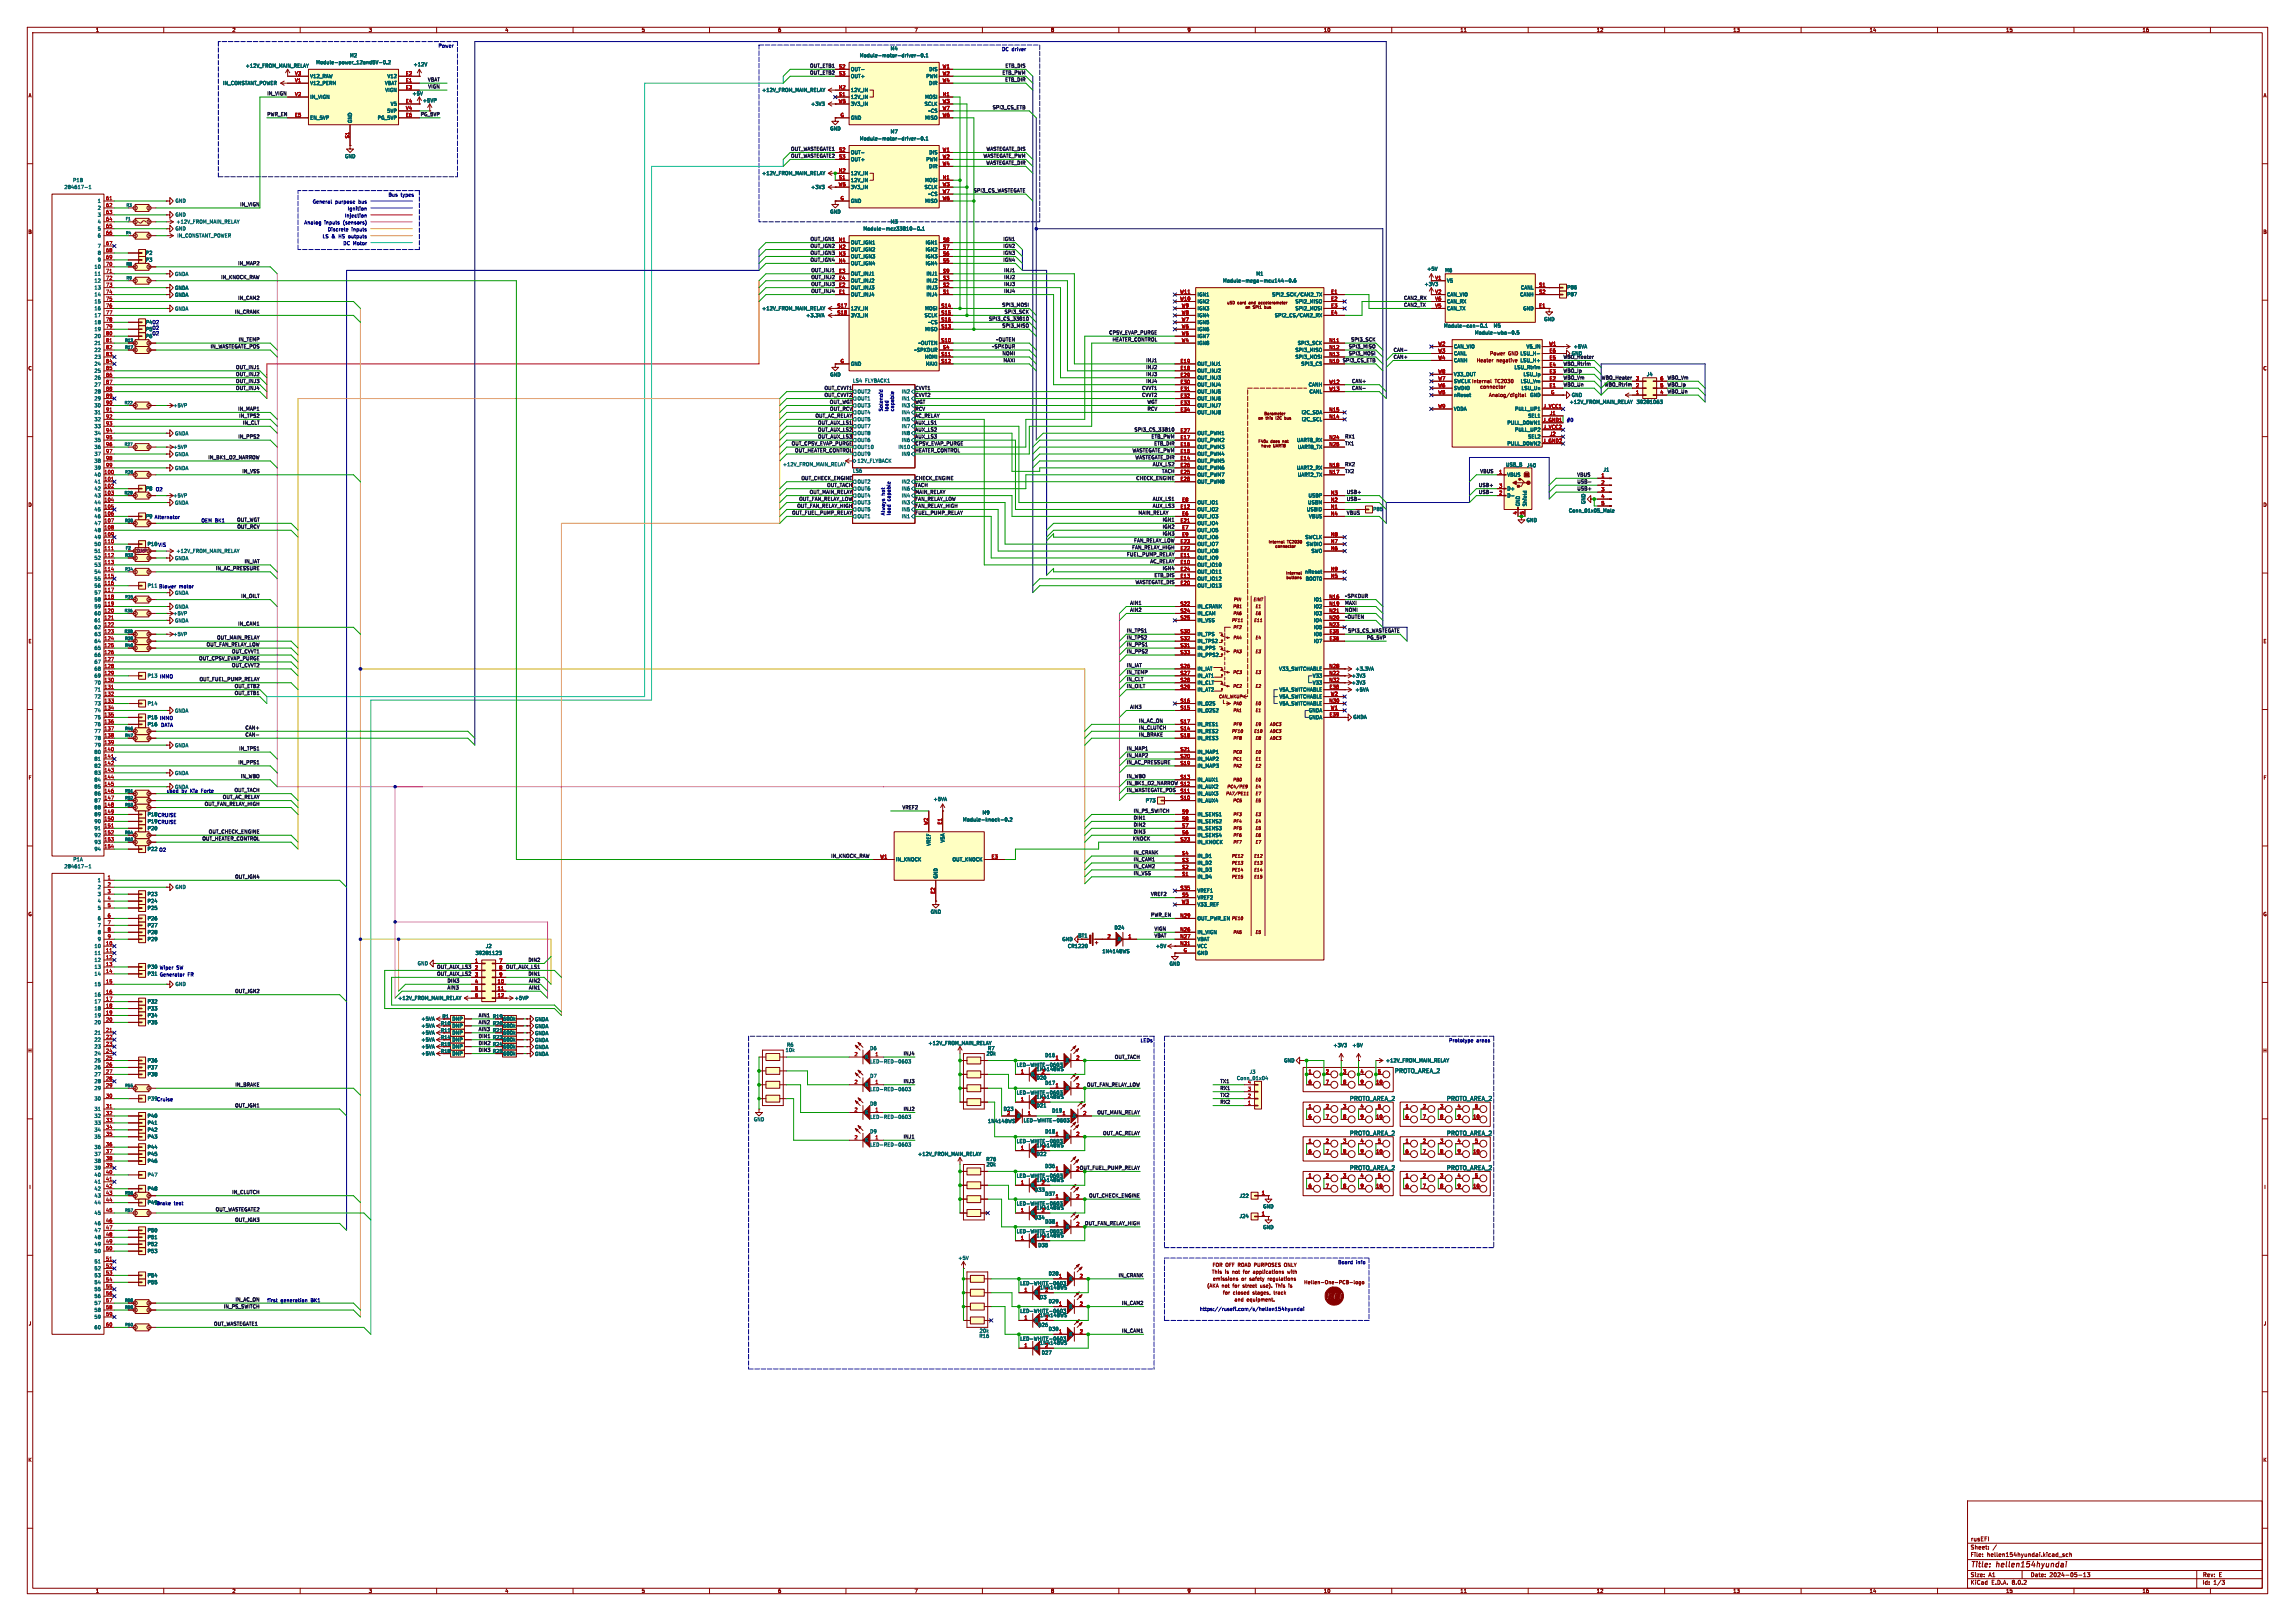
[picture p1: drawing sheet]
<svg xmlns="http://www.w3.org/2000/svg" width="841mm" height="594mm" viewBox="0 0 841 594" stroke-linecap="round" stroke-linejoin="round" font-family="sans-serif">
<defs><g id="words">
<g font-size="2.8" fill="#840000">
<text x="722" y="574.9">Title:</text>
<text x="731.7" y="574.9">hellen154hyundai</text>
</g>
<g font-size="2.1" fill="#006464">
<text x="511" y="393.4">PROTO_AREA_2</text>
<text x="494.5" y="403.6">PROTO_AREA_2</text>
<text x="530.1" y="403.6">PROTO_AREA_2</text>
<text x="494.5" y="416.3">PROTO_AREA_2</text>
<text x="530.1" y="416.3">PROTO_AREA_2</text>
<text x="494.5" y="429">PROTO_AREA_2</text>
<text x="530.1" y="429">PROTO_AREA_2</text>
</g>
<g font-size="2.1" fill="#840000">
<text x="722" y="568">Sheet:</text>
<text x="722" y="565.2">rusEFI</text>
<text x="722" y="570.7">File:</text>
<text x="728.1" y="570.7">hellen154hyundai.kicad_sch</text>
<text x="722" y="580.9">KiCad</text>
<text x="722" y="578.1">Size:</text>
<text x="728.7" y="578.1">A1</text>
<text x="729.7" y="580.9">E.D.A.</text>
<text x="737.3" y="580.9">8.0.2</text>
<text x="744" y="578.1">Date:</text>
<text x="751" y="578.1">2024-05-13</text>
<text x="807" y="578.3">Rev:</text>
<text x="807" y="580.9">Id:</text>
<text x="811.1" y="580.9">1/3</text>
<text x="813.4" y="578.3">E</text>
</g>
<g font-size="1.8" fill="#840000">
<text x="35" y="11.9">1</text>
<text x="85" y="11.9">2</text>
<text x="135" y="11.9">3</text>
<text x="185" y="11.9">4</text>
<text x="235" y="11.9">5</text>
<text x="285" y="11.9">6</text>
<text x="335" y="11.9">7</text>
<text x="385" y="11.9">8</text>
<text x="435" y="11.9">9</text>
<text x="485" y="11.9">10</text>
<text x="535" y="11.9">11</text>
<text x="585" y="11.9">12</text>
<text x="635" y="11.9">13</text>
<text x="685" y="11.9">14</text>
<text x="735" y="11.9">15</text>
<text x="785" y="11.9">16</text>
<text x="10.3" y="35.9">A</text>
<text x="829.3" y="35.9">A</text>
<text x="10.3" y="85.9">B</text>
<text x="829.2" y="85.9">B</text>
<text x="545.8" y="130.4">Power</text>
<text x="552.7" y="130.4">GND LSU_H-</text>
<text x="10.3" y="135.9">C</text>
<text x="541" y="133">Heater</text>
<text x="548.4" y="133">negative</text>
<text x="829.2" y="135.9">C</text>
<text x="545.5" y="145.7">Analog/digital</text>
<text x="10.3" y="185.9">D</text>
<text x="829.2" y="185.9">D</text>
<text x="10.3" y="235.9">E</text>
<text x="829.3" y="235.9">E</text>
<text x="10.3" y="285.9">F</text>
<text x="829.3" y="285.9">F</text>
<text x="10.3" y="335.9">G</text>
<text x="829.2" y="335.9">G</text>
<text x="161.4" y="375.9">R10</text>
<text x="180.4" y="373.4">R19</text>
<text x="180.4" y="375.9">R20</text>
<text x="161.4" y="381">R14</text>
<text x="161.4" y="383.6">R15</text>
<text x="180.4" y="383.6">R24</text>
<text x="180.4" y="381">R23</text>
<text x="10.2" y="385.9">H</text>
<text x="161.4" y="386.1">R18</text>
<text x="180.4" y="386.1">R25</text>
<text x="829.2" y="385.9">H</text>
<text x="10.6" y="435.9">I</text>
<text x="829.6" y="435.9">I</text>
<text x="444" y="467">This</text>
<text x="444.2" y="464.4">FOR OFF ROAD PURPOSES</text>
<text x="448.9" y="467">is</text>
<text x="451.7" y="467">not</text>
<text x="455.9" y="467">for</text>
<text x="459.8" y="467">applications</text>
<text x="471.2" y="464.4">ONLY</text>
<text x="472.6" y="467">with</text>
<text x="442.2" y="472">(AKA</text>
<text x="444.4" y="469.5">emissions</text>
<text x="447.7" y="472">not</text>
<text x="451.9" y="472">for</text>
<text x="454.9" y="469.5">or</text>
<text x="455.8" y="472">street</text>
<text x="458" y="469.5">safety</text>
<text x="462.4" y="472">use).</text>
<text x="464.9" y="469.5">regulations</text>
<text x="468.3" y="472">This</text>
<text x="473.2" y="472">is</text>
<text x="477.7" y="470.8">Hellen-One-PCB-logo</text>
<text x="448" y="474.6">for</text>
<text x="451.8" y="474.6">closed</text>
<text x="452.2" y="477.1">and</text>
<text x="456.9" y="477.1">equipment.</text>
<text x="459.2" y="474.6">stages,</text>
<text x="467.2" y="474.6">track</text>
<text x="10.4" y="485.9">J</text>
<text x="829.4" y="485.9">J</text>
<text x="10.3" y="535.9">K</text>
<text x="829.2" y="535.9">K</text>
<text x="35" y="583.9">1</text>
<text x="85" y="583.9">2</text>
<text x="135" y="583.9">3</text>
<text x="185" y="583.9">4</text>
<text x="235" y="583.9">5</text>
<text x="285" y="583.9">6</text>
<text x="335" y="583.9">7</text>
<text x="385" y="583.9">8</text>
<text x="435" y="583.9">9</text>
<text x="485" y="583.9">10</text>
<text x="535" y="583.9">11</text>
<text x="585" y="583.9">12</text>
<text x="635" y="583.9">13</text>
<text x="685" y="583.9">14</text>
<text x="735" y="583.9">15</text>
<text x="785" y="583.9">16</text>
</g>
<g font-size="1.8" fill="#0000c2">
<text x="160.5" y="17.5">Power</text>
<text x="367" y="18.8">DC driver</text>
<text x="114.5" y="74.7">General</text>
<text x="122.8" y="74.7">purpose</text>
<text x="127.3" y="77.2">Ignition</text>
<text x="131.5" y="74.7">bus</text>
<text x="142.2" y="72.1">Bus</text>
<text x="146.9" y="72.1">types</text>
<text x="111.4" y="82.3">Analog</text>
<text x="118.9" y="82.3">inputs</text>
<text x="125.9" y="82.3">(sensors)</text>
<text x="126.3" y="79.8">Injection</text>
<text x="118.1" y="87.4">LS</text>
<text x="120" y="84.8">Discrete</text>
<text x="121.5" y="87.4">&amp;</text>
<text x="124.2" y="87.4">HS</text>
<text x="125.6" y="89.9">DC Motor</text>
<text x="128" y="87.4">outputs</text>
<text x="128.8" y="84.8">inputs</text>
<text x="53.3" y="119">P4O2</text>
<text x="55.7" y="120.9">O2</text>
<text x="55.7" y="122.9">O2</text>
<text x="323.6" y="150.9" transform="rotate(-90 323.6 150.9)">Solenoid</text>
<text x="325.6" y="150.9" transform="rotate(-90 325.6 150.9)">load</text>
<text x="327.7" y="150.9" transform="rotate(-90 327.7 150.9)">capable</text>
<text x="574" y="154.7">#0</text>
<text x="56.9" y="180.1">O2</text>
<text x="324.3" y="181.6" transform="rotate(-90 324.3 181.6)">hot</text>
<text x="326.4" y="183.7" transform="rotate(-90 326.4 183.7)">capable</text>
<text x="53.3" y="190.1">P9 Alternator</text>
<text x="73.7" y="191.5">OEM BK1</text>
<text x="324.3" y="189" transform="rotate(-90 324.3 189)">Always</text>
<text x="326.4" y="189" transform="rotate(-90 326.4 189)">load</text>
<text x="53.9" y="200.3">P10 VIS</text>
<text x="53.9" y="215.5">P11 Blower</text>
<text x="65.6" y="215.7">motor</text>
<text x="58.5" y="248.7">IMMO</text>
<text x="58.5" y="263.9">IMMO</text>
<text x="58.9" y="266.5">DATA</text>
<text x="61" y="290.6">used</text>
<text x="66.5" y="290.6">by</text>
<text x="69.8" y="290.6">Kia</text>
<text x="74" y="290.6">Forte</text>
<text x="53.9" y="299.3">P18 CRUISE</text>
<text x="53.9" y="301.9">P19 CRUISE</text>
<text x="53.9" y="312">P22 O2</text>
<text x="58.4" y="355.3">Wiper</text>
<text x="58.4" y="357.9">Generator</text>
<text x="64.6" y="355.3">SW</text>
<text x="68.8" y="357.9">FR</text>
<text x="417.8" y="382">LEDs</text>
<text x="530.9" y="382">Prototype</text>
<text x="541" y="382">areas</text>
<text x="53.9" y="403.5">P39Cruise</text>
<text x="53.9" y="441.6">P49Brake</text>
<text x="63.7" y="441.7">test</text>
<text x="490.2" y="463.3">Board</text>
<text x="496.9" y="463.3">info</text>
<text x="97.8" y="477.3">first</text>
<text x="102.8" y="477.3">generation</text>
<text x="114" y="477.3">BK1</text>
<text x="439.5" y="480.4">https://rusefi.com/s/hellen154hyundai</text>
</g>
<g font-size="1.8" fill="#006464">
<text x="115.7" y="23.7">Module-power_12and5V-0.2</text>
<text x="128.1" y="21.2">M2</text>
<text x="314.9" y="21.2">Module-motor-driver-0.1</text>
<text x="326.2" y="18.6">M4</text>
<text x="89.9" y="25">+12V_FROM_MAIN_RELAY</text>
<text x="113.5" y="28.8">V12_RAW</text>
<text x="141.8" y="28.8">V12</text>
<text x="151.4" y="24.5">+12V</text>
<text x="311.7" y="26.3">OUT-</text>
<text x="311.7" y="28.8">OUT+</text>
<text x="339.3" y="28.8">PWM</text>
<text x="340.4" y="26.3">DIS</text>
<text x="81.6" y="31.3">IN_CONSTANT_POWER</text>
<text x="113.5" y="31.3">V12_PERM</text>
<text x="140.9" y="31.3">VBAT</text>
<text x="141" y="33.9">VIGN</text>
<text x="151" y="35.2">+5V</text>
<text x="279.1" y="33.9">+12V_FROM_MAIN_RELAY</text>
<text x="311.7" y="33.9">12V_IN</text>
<text x="340.3" y="31.3">DIR</text>
<text x="113.5" y="36.4">IN_VIGN</text>
<text x="141.8" y="41.5">5VP</text>
<text x="143" y="39">V5</text>
<text x="154.8" y="37.7">+5VP</text>
<text x="297.1" y="39">+3V3</text>
<text x="311.7" y="36.4">12V_IN</text>
<text x="311.7" y="39">3V3_IN</text>
<text x="338.7" y="39">SCLK</text>
<text x="338.9" y="36.4">MOSI</text>
<text x="340.1" y="41.5">~CS</text>
<text x="113.5" y="44">EN_5VP</text>
<text x="129.1" y="45.2" transform="rotate(-90 129.1 45.2)">GND</text>
<text x="138.3" y="44">PG_5VP</text>
<text x="304.1" y="48">GND</text>
<text x="311.7" y="44">GND</text>
<text x="338.9" y="44">MISO</text>
<text x="314.9" y="51.7">Module-motor-driver-0.1</text>
<text x="326.2" y="49.1">M7</text>
<text x="126.3" y="58.1">GND</text>
<text x="311.7" y="56.7">OUT-</text>
<text x="311.7" y="59.3">OUT+</text>
<text x="339.3" y="59.3">PWM</text>
<text x="340.4" y="56.7">DIS</text>
<text x="279.1" y="64.4">+12V_FROM_MAIN_RELAY</text>
<text x="311.7" y="64.4">12V_IN</text>
<text x="340.3" y="61.8">DIR</text>
<text x="23.5" y="69.4">284617-1</text>
<text x="26.6" y="66.9">P1B</text>
<text x="297.1" y="69.4">+3V3</text>
<text x="311.7" y="66.9">12V_IN</text>
<text x="311.7" y="69.4">3V3_IN</text>
<text x="338.7" y="69.4">SCLK</text>
<text x="338.9" y="66.9">MOSI</text>
<text x="340.1" y="72">~CS</text>
<text x="35.7" y="74.5">1</text>
<text x="35.7" y="77.1">2</text>
<text x="64.1" y="74.5">GND</text>
<text x="311.7" y="74.5">GND</text>
<text x="338.9" y="74.5">MISO</text>
<text x="35.7" y="79.6">3</text>
<text x="35.7" y="82.1">4</text>
<text x="64.1" y="79.6">GND</text>
<text x="64.5" y="82.1">+12V_FROM_MAIN_RELAY</text>
<text x="304.1" y="78.5">GND</text>
<text x="326.2" y="82.1">M3</text>
<text x="35.7" y="84.7">5</text>
<text x="35.7" y="87.2">6</text>
<text x="64.1" y="84.6">GND</text>
<text x="64.8" y="87.2">IN_CONSTANT_POWER</text>
<text x="311.7" y="89.8">OUT_IGN1</text>
<text x="316.2" y="84.7">Module-mcz33810-0.1</text>
<text x="339" y="89.8">IGN1</text>
<text x="35.7" y="91">7</text>
<text x="35.7" y="93.6">8</text>
<text x="53.3" y="93.6">P2</text>
<text x="311.7" y="92.3">OUT_IGN2</text>
<text x="311.7" y="94.8">OUT_IGN3</text>
<text x="339" y="94.8">IGN3</text>
<text x="339" y="92.3">IGN2</text>
<text x="34.5" y="98.7">10</text>
<text x="34.5" y="101.2">11</text>
<text x="35.7" y="96.1">9</text>
<text x="53.3" y="96.1">P3</text>
<text x="64" y="101.3">GNDA</text>
<text x="311.7" y="101.2">OUT_INJ1</text>
<text x="311.7" y="97.4">OUT_IGN4</text>
<text x="339" y="97.4">IGN4</text>
<text x="339.3" y="101.2">INJ1</text>
<text x="460.2" y="101.2">M1</text>
<text x="522.8" y="99.4">+5V</text>
<text x="529.4" y="99.9">M6</text>
<text x="34.5" y="103.7">12</text>
<text x="34.5" y="106.3">13</text>
<text x="64" y="106.4">GNDA</text>
<text x="311.7" y="106.3">OUT_INJ3</text>
<text x="311.7" y="103.7">OUT_INJ2</text>
<text x="339.3" y="106.3">INJ3</text>
<text x="339.3" y="103.7">INJ2</text>
<text x="448" y="103.7">Module-mega-mcu144-0.6</text>
<text x="521.9" y="105">+3V3</text>
<text x="530.1" y="103.7">V5</text>
<text x="557.2" y="106.3">CANL</text>
<text x="574.1" y="106.2">P86</text>
<text x="34.5" y="108.8">14</text>
<text x="34.5" y="111.4">15</text>
<text x="34.5" y="113.9">16</text>
<text x="64" y="108.9">GNDA</text>
<text x="279.1" y="113.9">+12V_FROM_MAIN_RELAY</text>
<text x="311.7" y="108.8">OUT_INJ4</text>
<text x="311.7" y="113.9">12V_IN</text>
<text x="338.9" y="113.9">MOSI</text>
<text x="339.3" y="108.8">INJ4</text>
<text x="438.7" y="111.4">IGN2</text>
<text x="438.7" y="108.8">IGN1</text>
<text x="438.7" y="113.9">IGN3</text>
<text x="466" y="108.8">SPI2_SCK/CAN2_TX</text>
<text x="474.6" y="111.4">SPI2_MISO</text>
<text x="474.6" y="113.9">SPI2_MOSI</text>
<text x="530.1" y="108.8">CAN_VIO</text>
<text x="530.1" y="113.9">CAN_TX</text>
<text x="530.1" y="111.4">CAN_RX</text>
<text x="556.9" y="108.8">CANH</text>
<text x="558" y="113.9">GND</text>
<text x="574.1" y="108.7">P87</text>
<text x="34.5" y="116.4">17</text>
<text x="34.5" y="119">18</text>
<text x="53.3" y="119">P4</text>
<text x="64" y="114">GNDA</text>
<text x="295.3" y="116.4">+3.3VA</text>
<text x="311.7" y="116.4">3V3_IN</text>
<text x="338.7" y="116.4">SCLK</text>
<text x="340.1" y="119">~CS</text>
<text x="438.7" y="119">IGN5</text>
<text x="438.7" y="116.4">IGN4</text>
<text x="467" y="116.4">SPI2_CS/CAN2_RX</text>
<text x="565.7" y="117.8">GND</text>
<text x="34.5" y="121.5">19</text>
<text x="34.5" y="124.1">20</text>
<text x="53.3" y="121.5">P5</text>
<text x="53.3" y="124.1">P6</text>
<text x="338.9" y="121.5">MISO</text>
<text x="438.7" y="124.1">IGN7</text>
<text x="438.7" y="121.5">IGN6</text>
<text x="529" y="120.2">Module-can-0.1</text>
<text x="540.3" y="122.8">Module-wbo-0.5</text>
<text x="547.2" y="120.2">M5</text>
<text x="34.5" y="126.6">21</text>
<text x="34.5" y="129.1">22</text>
<text x="34.5" y="131.7">23</text>
<text x="334.9" y="129.1">~SPKDUR</text>
<text x="336.4" y="126.6">~OUTEN</text>
<text x="338.7" y="131.7">NOMI</text>
<text x="438.7" y="126.6">IGN8</text>
<text x="474.6" y="129.1">SPI3_MISO</text>
<text x="474.6" y="131.7">SPI3_MOSI</text>
<text x="475.4" y="126.6">SPI3_SCK</text>
<text x="532.6" y="127.9">CAN_VIO</text>
<text x="532.6" y="130.4">CANL</text>
<text x="557" y="130.4">LSU_H-</text>
<text x="559.2" y="127.9">V5_IN</text>
<text x="575.8" y="130.4">GND</text>
<text x="576.5" y="127.9">+5VA</text>
<text x="34.5" y="134.2">24</text>
<text x="34.5" y="136.8">25</text>
<text x="311.7" y="134.2">GND</text>
<text x="339.1" y="134.2">MAXI</text>
<text x="438.7" y="136.8">OUT_INJ2</text>
<text x="438.7" y="134.2">OUT_INJ1</text>
<text x="476.7" y="134.2">SPI3_CS</text>
<text x="532.6" y="132.9">CANH</text>
<text x="554.8" y="135.5">LSU_Rtrim</text>
<text x="557" y="132.9">LSU_H+</text>
<text x="34.5" y="139.3">26</text>
<text x="34.5" y="141.8">27</text>
<text x="304.1" y="138.2">GND</text>
<text x="312.4" y="140.3">LS4</text>
<text x="317" y="140.3">FLYBACK1</text>
<text x="438.7" y="139.3">OUT_INJ3</text>
<text x="438.7" y="141.8">OUT_INJ4</text>
<text x="479.4" y="141.8">CANH</text>
<text x="532.6" y="143.1">SWDIO</text>
<text x="532.6" y="140.6">SWCLK</text>
<text x="532.6" y="138">V33_OUT</text>
<text x="534" y="141.6">Internal</text>
<text x="557.1" y="140.6">LSU_Vm</text>
<text x="557.4" y="143.1">LSU_Un</text>
<text x="558.1" y="138">LSU_Ip</text>
<text x="603.3" y="138">J4</text>
<text x="34.5" y="144.4">28</text>
<text x="34.5" y="146.9">29</text>
<text x="34.5" y="149.5">30</text>
<text x="63.4" y="149.5">+5VP</text>
<text x="314.1" y="149.5">OUT3</text>
<text x="314.1" y="144.4">OUT2</text>
<text x="314.1" y="146.9">OUT1</text>
<text x="330.3" y="146.9">IN1</text>
<text x="330.3" y="149.5">IN3</text>
<text x="330.3" y="144.4">IN2</text>
<text x="438.7" y="144.4">OUT_INJ5</text>
<text x="438.7" y="146.9">OUT_INJ6</text>
<text x="438.7" y="149.5">OUT_INJ7</text>
<text x="479.7" y="144.4">CANL</text>
<text x="532.6" y="145.6">nReset</text>
<text x="560.6" y="145.6">GND</text>
<text x="575" y="148.2">+12V_FROM_MAIN_RELAY</text>
<text x="575.8" y="145.6">GND</text>
<text x="599.6" y="148.2">39281063</text>
<text x="34.5" y="152">31</text>
<text x="34.5" y="154.5">32</text>
<text x="314.1" y="152">OUT4</text>
<text x="314.1" y="154.5">OUT5</text>
<text x="330.3" y="152">IN4</text>
<text x="330.3" y="154.5">IN5</text>
<text x="438.7" y="152">OUT_INJ8</text>
<text x="476.8" y="152">I2C_SDA</text>
<text x="476.9" y="154.5">I2C_SCL</text>
<text x="532.6" y="150.7">VDDA</text>
<text x="552.2" y="155.8">PULL_DOWN1</text>
<text x="555" y="150.7">PULL_UP1</text>
<text x="559.8" y="153.3">SEL1</text>
<text x="34.5" y="157.1">33</text>
<text x="34.5" y="159.6">34</text>
<text x="64" y="159.7">GNDA</text>
<text x="314.1" y="157.1">OUT7</text>
<text x="314.1" y="159.6">OUT8</text>
<text x="330.3" y="159.6">IN8</text>
<text x="330.3" y="157.1">IN7</text>
<text x="438.7" y="159.6">OUT_PWM1</text>
<text x="555" y="158.3">PULL_UP2</text>
<text x="559.8" y="160.9">SEL2</text>
<text x="34.5" y="162.2">35</text>
<text x="34.5" y="164.7">36</text>
<text x="34.5" y="167.2">37</text>
<text x="63.4" y="164.7">+5VP</text>
<text x="64" y="167.3">GNDA</text>
<text x="314.1" y="167.2">OUT9</text>
<text x="314.1" y="164.7">OUT10</text>
<text x="314.1" y="162.2">OUT6</text>
<text x="329.1" y="164.7">IN10</text>
<text x="330.3" y="162.2">IN6</text>
<text x="330.3" y="167.2">IN9</text>
<text x="438.7" y="167.2">OUT_PWM4</text>
<text x="438.7" y="164.7">OUT_PWM3</text>
<text x="438.7" y="162.2">OUT_PWM2</text>
<text x="475.1" y="162.2">UART8_RX</text>
<text x="475.4" y="164.7">UART8_TX</text>
<text x="552.2" y="163.4">PULL_DOWN2</text>
<text x="34.5" y="169.8">38</text>
<text x="34.5" y="172.3">39</text>
<text x="64" y="172.4">GNDA</text>
<text x="286.7" y="171">+12V_FROM_MAIN_RELAY</text>
<text x="312.4" y="173.3">LS6</text>
<text x="314.1" y="169.8">12V_FLYBACK</text>
<text x="438.7" y="169.8">OUT_PWM5</text>
<text x="438.7" y="172.3">OUT_PWM6</text>
<text x="475.1" y="172.3">UART2_RX</text>
<text x="551.7" y="171.2">USB_B</text>
<text x="559.4" y="171.4">J40</text>
<text x="587.5" y="173">J1</text>
<text x="34.5" y="174.9">40</text>
<text x="34.5" y="177.4">41</text>
<text x="34.5" y="179.9">42</text>
<text x="53.3" y="179.9">P8</text>
<text x="314.1" y="177.4">OUT2</text>
<text x="314.1" y="179.9">OUT6</text>
<text x="330.3" y="177.4">IN2</text>
<text x="330.3" y="179.9">IN6</text>
<text x="438.7" y="174.9">OUT_PWM7</text>
<text x="438.7" y="177.4">OUT_PWM8</text>
<text x="475.4" y="174.9">UART2_TX</text>
<text x="552.2" y="174.9">VBUS</text>
<text x="552.2" y="179.9">D+</text>
<text x="34.5" y="182.5">43</text>
<text x="34.5" y="185">44</text>
<text x="63.4" y="182.5">+5VP</text>
<text x="64" y="185.1">GNDA</text>
<text x="314.1" y="182.5">OUT4</text>
<text x="314.1" y="185">OUT3</text>
<text x="330.3" y="185">IN3</text>
<text x="330.3" y="182.5">IN4</text>
<text x="438.7" y="185">OUT_IO1</text>
<text x="479.2" y="185">USBM</text>
<text x="479.3" y="182.5">USBP</text>
<text x="552.2" y="182.5">D-</text>
<text x="557.1" y="185.7" transform="rotate(-90 557.1 185.7)">GND</text>
<text x="559.7" y="185.7" transform="rotate(-90 559.7 185.7)">Shield</text>
<text x="581.1" y="184.9" transform="rotate(-90 581.1 184.9)">GND</text>
<text x="34.5" y="187.6">45</text>
<text x="34.5" y="190.1">46</text>
<text x="53.3" y="190.1">P9</text>
<text x="314.1" y="190.1">OUT1</text>
<text x="314.1" y="187.6">OUT5</text>
<text x="330.3" y="190.1">IN1</text>
<text x="330.3" y="187.6">IN5</text>
<text x="438.7" y="187.6">OUT_IO2</text>
<text x="438.7" y="190.1">OUT_IO3</text>
<text x="478.7" y="187.6">USBID</text>
<text x="479.5" y="190.1">VBUS</text>
<text x="503" y="187.5">P85</text>
<text x="559.3" y="191.5">GND</text>
<text x="574.8" y="188">Conn_01x05_Male</text>
<text x="34.5" y="192.6">47</text>
<text x="34.5" y="195.2">48</text>
<text x="34.5" y="197.7">49</text>
<text x="438.7" y="192.6">OUT_IO4</text>
<text x="438.7" y="195.2">OUT_IO5</text>
<text x="438.7" y="197.7">OUT_IO6</text>
<text x="478.2" y="197.7">SWCLK</text>
<text x="34.5" y="200.3">50</text>
<text x="34.5" y="202.8">51</text>
<text x="53.9" y="200.3">P10</text>
<text x="64.5" y="202.8">+12V_FROM_MAIN_RELAY</text>
<text x="438.7" y="202.8">OUT_IO8</text>
<text x="438.7" y="200.3">OUT_IO7</text>
<text x="478.6" y="200.3">SWDIO</text>
<text x="480.4" y="202.8">SWO</text>
<text x="34.5" y="205.3">52</text>
<text x="34.5" y="207.9">53</text>
<text x="64" y="205.4">GNDA</text>
<text x="438.7" y="207.9">OUT_IO10</text>
<text x="438.7" y="205.3">OUT_IO9</text>
<text x="34.5" y="210.4">54</text>
<text x="34.5" y="213">55</text>
<text x="34.5" y="215.5">56</text>
<text x="438.7" y="213">OUT_IO12</text>
<text x="438.7" y="215.5">OUT_IO13</text>
<text x="438.7" y="210.4">OUT_IO11</text>
<text x="478.1" y="210.4">nReset</text>
<text x="478.3" y="213">BOOT0</text>
<text x="34.5" y="218">57</text>
<text x="34.5" y="220.6">58</text>
<text x="64" y="218.1">GNDA</text>
<text x="481.3" y="220.6">IO1</text>
<text x="34.5" y="223.1">59</text>
<text x="34.5" y="225.7">60</text>
<text x="63.4" y="225.7">+5VP</text>
<text x="64" y="223.2">GNDA</text>
<text x="438.7" y="223.1">IN_CRANK</text>
<text x="438.7" y="225.7">IN_CAM</text>
<text x="481.3" y="223.1">IO2</text>
<text x="481.3" y="225.7">IO3</text>
<text x="34.5" y="228.2">61</text>
<text x="34.5" y="230.7">62</text>
<text x="34.5" y="233.3">63</text>
<text x="63.4" y="233.3">+5VP</text>
<text x="64" y="228.3">GNDA</text>
<text x="438.7" y="228.2">IN_VSS</text>
<text x="438.7" y="233.3">IN_TPS</text>
<text x="481.3" y="233.3">IO6</text>
<text x="481.3" y="228.2">IO4</text>
<text x="481.3" y="230.7">IO5</text>
<text x="34.5" y="235.8">64</text>
<text x="34.5" y="238.4">65</text>
<text x="438.7" y="238.4">IN_PPS</text>
<text x="438.7" y="235.8">IN_TPS2</text>
<text x="481.3" y="235.8">IO7</text>
<text x="34.5" y="240.9">66</text>
<text x="34.5" y="243.4">67</text>
<text x="34.5" y="246">68</text>
<text x="438.7" y="246">IN_IAT</text>
<text x="438.7" y="240.9">IN_PPS2</text>
<text x="468.6" y="246">V33_SWITCHABLE</text>
<text x="496.6" y="246">+3.3VA</text>
<text x="34.5" y="248.5">69</text>
<text x="34.5" y="251.1">70</text>
<text x="53.9" y="248.5">P13</text>
<text x="438.7" y="248.5">IN_AT1</text>
<text x="438.7" y="251.1">IN_CLT</text>
<text x="480.9" y="248.5">V33</text>
<text x="480.9" y="251.1">V33</text>
<text x="495.2" y="251.1">+3V3</text>
<text x="495.2" y="248.5">+3V3</text>
<text x="34.5" y="253.6">71</text>
<text x="34.5" y="256.1">72</text>
<text x="438.7" y="253.6">IN_AT2</text>
<text x="468.7" y="253.6">V5A_SWITCHABLE</text>
<text x="468.7" y="256.1">V5A_SWITCHABLE</text>
<text x="496.5" y="253.6">+5VA</text>
<text x="34.5" y="258.7">73</text>
<text x="34.5" y="261.2">74</text>
<text x="34.5" y="263.8">75</text>
<text x="53.9" y="263.8">P15</text>
<text x="53.9" y="258.7">P14</text>
<text x="64" y="261.3">GNDA</text>
<text x="438.7" y="261.2">IN_O2S2</text>
<text x="438.7" y="258.7">IN_O2S</text>
<text x="468.7" y="258.7">V5A_SWITCHABLE</text>
<text x="479.5" y="263.8">GNDA</text>
<text x="479.5" y="261.2">GNDA</text>
<text x="495.8" y="263.6">GNDA</text>
<text x="34.5" y="266.3">76</text>
<text x="34.5" y="268.8">77</text>
<text x="53.9" y="266.3">P16</text>
<text x="438.7" y="268.8">IN_RES2</text>
<text x="438.7" y="266.3">IN_RES1</text>
<text x="34.5" y="271.4">78</text>
<text x="34.5" y="273.9">79</text>
<text x="64" y="274">GNDA</text>
<text x="438.7" y="271.4">IN_RES3</text>
<text x="34.5" y="276.5">80</text>
<text x="34.5" y="279">81</text>
<text x="34.5" y="281.5">82</text>
<text x="438.7" y="281.5">IN_MAP3</text>
<text x="438.7" y="279">IN_MAP2</text>
<text x="438.7" y="276.5">IN_MAP1</text>
<text x="34.5" y="284.1">83</text>
<text x="34.5" y="286.6">84</text>
<text x="64" y="284.2">GNDA</text>
<text x="438.7" y="286.6">IN_AUX1</text>
<text x="34.5" y="289.2">85</text>
<text x="34.5" y="291.7">86</text>
<text x="64" y="289.3">GNDA</text>
<text x="342" y="293.7">+5VA</text>
<text x="438.7" y="291.7">IN_AUX3</text>
<text x="438.7" y="289.2">IN_AUX2</text>
<text x="34.5" y="294.2">87</text>
<text x="34.5" y="296.8">88</text>
<text x="34.5" y="299.3">89</text>
<text x="53.9" y="299.3">P18</text>
<text x="359.9" y="298.7">M9</text>
<text x="419.7" y="294.2">P73</text>
<text x="438.7" y="294.2">IN_AUX4</text>
<text x="438.7" y="299.3">IN_SENS1</text>
<text x="34.5" y="301.9">90</text>
<text x="34.5" y="304.4">91</text>
<text x="53.9" y="304.4">P20</text>
<text x="53.9" y="301.9">P19</text>
<text x="352.7" y="301.2">Module-knock-0.2</text>
<text x="438.7" y="304.4">IN_SENS3</text>
<text x="438.7" y="301.9">IN_SENS2</text>
<text x="34.5" y="306.9">92</text>
<text x="34.5" y="309.5">93</text>
<text x="341.2" y="310.1" transform="rotate(-90 341.2 310.1)">VREF</text>
<text x="346.3" y="308.9" transform="rotate(-90 346.3 308.9)">V5A</text>
<text x="438.7" y="309.5">IN_KNOCK</text>
<text x="438.7" y="306.9">IN_SENS4</text>
<text x="26.7" y="315.8">P1A</text>
<text x="34.5" y="312">94</text>
<text x="53.9" y="312">P22</text>
<text x="328.2" y="315.8">IN_KNOCK</text>
<text x="348.9" y="315.8">OUT_KNOCK</text>
<text x="438.7" y="317.1">IN_D2</text>
<text x="438.7" y="314.6">IN_D1</text>
<text x="23.5" y="318.4">284617-1</text>
<text x="35.7" y="323.4">1</text>
<text x="343.8" y="322.1" transform="rotate(-90 343.8 322.1)">GND</text>
<text x="438.7" y="322.2">IN_D4</text>
<text x="438.7" y="319.6">IN_D3</text>
<text x="35.7" y="326">2</text>
<text x="35.7" y="328.5">3</text>
<text x="53.9" y="328.5">P23</text>
<text x="64.1" y="325.9">GND</text>
<text x="438.7" y="327.3">VREF1</text>
<text x="438.7" y="329.8">VREF2</text>
<text x="35.7" y="331.1">4</text>
<text x="35.7" y="333.6">5</text>
<text x="53.9" y="331.1">P24</text>
<text x="53.9" y="333.6">P25</text>
<text x="340.9" y="335">GND</text>
<text x="438.7" y="332.3">V33_REF</text>
<text x="35.7" y="337.4">6</text>
<text x="35.7" y="340">7</text>
<text x="53.9" y="340">P27</text>
<text x="53.9" y="337.4">P26</text>
<text x="408.3" y="340.8">D24</text>
<text x="438.7" y="337.4">OUT_PWR_EN</text>
<text x="34.5" y="347.6">10</text>
<text x="35.7" y="342.5">8</text>
<text x="35.7" y="345">9</text>
<text x="53.9" y="342.5">P28</text>
<text x="53.9" y="345">P29</text>
<text x="177.9" y="347.6">J2</text>
<text x="389.1" y="345">GND</text>
<text x="391.2" y="347.6">CR1220</text>
<text x="395" y="343.8">BT1</text>
<text x="409.5" y="345">K</text>
<text x="423.4" y="347.6">+5V</text>
<text x="438.7" y="342.5">IN_VIGN</text>
<text x="438.7" y="345">VBAT</text>
<text x="438.7" y="347.6">VCC</text>
<text x="34.5" y="350.1">11</text>
<text x="34.5" y="352.7">12</text>
<text x="152.9" y="353.9">GND</text>
<text x="174.1" y="350.1">39281123</text>
<text x="403.8" y="349.5">1N4148WS</text>
<text x="438.7" y="350.1">GND</text>
<text x="34.5" y="355.2">13</text>
<text x="34.5" y="357.7">14</text>
<text x="53.9" y="357.7">P31</text>
<text x="53.9" y="355.2">P30</text>
<text x="428.4" y="354.1">GND</text>
<text x="34.5" y="361.5">15</text>
<text x="34.5" y="365.4">16</text>
<text x="64.1" y="361.5">GND</text>
<text x="34.5" y="367.9">17</text>
<text x="34.5" y="370.4">18</text>
<text x="53.9" y="370.4">P33</text>
<text x="53.9" y="367.9">P32</text>
<text x="145.8" y="366.6">+12V_FROM_MAIN_RELAY</text>
<text x="188.5" y="366.6">+5VP</text>
<text x="34.5" y="373">19</text>
<text x="34.5" y="375.5">20</text>
<text x="53.9" y="373">P34</text>
<text x="53.9" y="375.5">P35</text>
<text x="154.3" y="374.2">+5VA</text>
<text x="154.3" y="376.8">+5VA</text>
<text x="162" y="373.4">R1</text>
<text x="165.6" y="374.2">DNP</text>
<text x="165.6" y="376.8">DNP</text>
<text x="184.3" y="374.2">680k</text>
<text x="184.3" y="376.8">680k</text>
<text x="195.9" y="376.9">GNDA</text>
<text x="195.9" y="374.4">GNDA</text>
<text x="34.5" y="379.3">21</text>
<text x="34.5" y="381.9">22</text>
<text x="154.3" y="381.9">+5VA</text>
<text x="154.3" y="379.3">+5VA</text>
<text x="161.4" y="378.5">R11</text>
<text x="165.6" y="381.9">DNP</text>
<text x="165.6" y="379.3">DNP</text>
<text x="180.4" y="378.5">R21</text>
<text x="184.3" y="379.3">680k</text>
<text x="184.3" y="381.9">680k</text>
<text x="195.9" y="382">GNDA</text>
<text x="195.9" y="379.5">GNDA</text>
<text x="288.2" y="383.8">R6</text>
<text x="340.1" y="383.1">+12V_FROM_MAIN_RELAY</text>
<text x="488.5" y="383.9">+3V3</text>
<text x="495.4" y="383.9">+5V</text>
<text x="34.5" y="384.4">23</text>
<text x="34.5" y="386.9">24</text>
<text x="34.5" y="389.5">25</text>
<text x="53.9" y="389.5">P36</text>
<text x="154.3" y="384.4">+5VA</text>
<text x="154.3" y="386.9">+5VA</text>
<text x="165.6" y="386.9">DNP</text>
<text x="165.6" y="384.4">DNP</text>
<text x="184.3" y="384.4">680k</text>
<text x="184.3" y="386.9">680k</text>
<text x="195.9" y="384.6">GNDA</text>
<text x="195.9" y="387.1">GNDA</text>
<text x="287.7" y="385.7">10k</text>
<text x="316.7" y="388.2">K</text>
<text x="318.7" y="385">D6</text>
<text x="318.7" y="389.9">LED-RED-0603</text>
<text x="361.4" y="386.9">20k</text>
<text x="361.9" y="385">R7</text>
<text x="382.9" y="387.6">D16</text>
<text x="390.4" y="389.5">K</text>
<text x="470.4" y="389.5">GND</text>
<text x="507.7" y="389.5">+12V_FROM_MAIN_RELAY</text>
<text x="34.5" y="392">26</text>
<text x="34.5" y="394.6">27</text>
<text x="53.9" y="392">P37</text>
<text x="53.9" y="394.6">P38</text>
<text x="318.7" y="395.2">D7</text>
<text x="372.4" y="391.1">LED-WHITE-0603</text>
<text x="377.7" y="394.6">K</text>
<text x="379.7" y="395.8">D20</text>
<text x="379.7" y="392.7">1N4148WS</text>
<text x="453.1" y="396">Conn_01x04</text>
<text x="457.8" y="393.7">J3</text>
<text x="34.5" y="397.1">28</text>
<text x="34.5" y="399.6">29</text>
<text x="316.7" y="398.4">K</text>
<text x="318.7" y="400">LED-RED-0603</text>
<text x="372.4" y="401.3">LED-WHITE-0603</text>
<text x="382.9" y="397.7">D17</text>
<text x="390.4" y="399.6">K</text>
<text x="34.5" y="403.5">30</text>
<text x="34.5" y="407.3">31</text>
<text x="318.7" y="405.3">D8</text>
<text x="367.6" y="407.3">D23</text>
<text x="377.7" y="404.7">K</text>
<text x="379.7" y="406">D21</text>
<text x="379.7" y="402.8">1N4148WS</text>
<text x="385.4" y="407.9">D19</text>
<text x="34.5" y="409.8">32</text>
<text x="34.5" y="412.3">33</text>
<text x="53.9" y="409.8">P40</text>
<text x="53.9" y="412.3">P41</text>
<text x="276.1" y="411.1">GND</text>
<text x="316.7" y="408.5">K</text>
<text x="318.7" y="410.2">LED-RED-0603</text>
<text x="361.9" y="411.7">1N4148WS</text>
<text x="372.7" y="409.8">K</text>
<text x="375" y="411.4">LED-WHITE-0603</text>
<text x="393" y="409.8">K</text>
<text x="34.5" y="414.9">34</text>
<text x="34.5" y="417.4">35</text>
<text x="53.9" y="414.9">P42</text>
<text x="53.9" y="417.4">P43</text>
<text x="316.7" y="418.7">K</text>
<text x="318.7" y="415.5">D9</text>
<text x="372.4" y="419.1">LED-WHITE-0603</text>
<text x="382.9" y="415.5">D18</text>
<text x="390.4" y="417.4">K</text>
<text x="34.5" y="421.2">36</text>
<text x="34.5" y="423.8">37</text>
<text x="53.9" y="423.8">P45</text>
<text x="53.9" y="421.2">P44</text>
<text x="318.7" y="420.3">LED-RED-0603</text>
<text x="336.3" y="423.8">+12V_FROM_MAIN_RELAY</text>
<text x="361.3" y="425.7">R76</text>
<text x="377.7" y="422.5">K</text>
<text x="379.7" y="423.8">D22</text>
<text x="379.7" y="420.6">1N4148WS</text>
<text x="34.5" y="426.3">38</text>
<text x="34.5" y="428.9">39</text>
<text x="34.5" y="431.4">40</text>
<text x="53.9" y="431.4">P47</text>
<text x="53.9" y="426.3">P46</text>
<text x="361.4" y="427.6">20k</text>
<text x="372.4" y="431.8">LED-WHITE-0603</text>
<text x="382.9" y="428.2">D36</text>
<text x="390.4" y="430.1">K</text>
<text x="34.5" y="433.9">41</text>
<text x="34.5" y="436.5">42</text>
<text x="53.9" y="436.5">P48</text>
<text x="377.7" y="435.2">K</text>
<text x="379.1" y="436.9">D33</text>
<text x="379.7" y="433.3">1N4148WS</text>
<text x="34.5" y="439">43</text>
<text x="34.5" y="441.6">44</text>
<text x="53.9" y="441.6">P49</text>
<text x="372.4" y="441.9">LED-WHITE-0603</text>
<text x="379.7" y="443.5">1N4148WS</text>
<text x="382.9" y="438.4">D37</text>
<text x="390.4" y="440.3">K</text>
<text x="454.1" y="439.1">J22</text>
<text x="462.7" y="443">GND</text>
<text x="34.5" y="445.4">45</text>
<text x="34.5" y="449.2">46</text>
<text x="377.7" y="445.4">K</text>
<text x="379.1" y="447">D34</text>
<text x="382.9" y="448.5">D38</text>
<text x="454.1" y="446.5">J24</text>
<text x="34.5" y="451.7">47</text>
<text x="34.5" y="454.3">48</text>
<text x="53.9" y="451.7">P50</text>
<text x="53.9" y="454.3">P51</text>
<text x="372.4" y="452.1">LED-WHITE-0603</text>
<text x="377.7" y="455.5">K</text>
<text x="379.7" y="453.6">1N4148WS</text>
<text x="390.4" y="450.4">K</text>
<text x="462.7" y="450.6">GND</text>
<text x="34.5" y="456.8">49</text>
<text x="34.5" y="459.3">50</text>
<text x="53.9" y="456.8">P52</text>
<text x="53.9" y="459.3">P53</text>
<text x="351" y="461.9">+5V</text>
<text x="380.3" y="457.2">D35</text>
<text x="34.5" y="463.1">51</text>
<text x="34.5" y="465.7">52</text>
<text x="384.1" y="467.6">D28</text>
<text x="34.5" y="468.2">53</text>
<text x="34.5" y="470.8">54</text>
<text x="34.5" y="473.3">55</text>
<text x="53.9" y="470.8">P55</text>
<text x="53.9" y="468.2">P54</text>
<text x="373.7" y="471.1">LED-WHITE-0603</text>
<text x="381" y="472.7">1N4148WS</text>
<text x="391.7" y="469.5">K</text>
<text x="34.5" y="475.8">56</text>
<text x="34.5" y="478.4">57</text>
<text x="379" y="474.6">K</text>
<text x="380.9" y="476.2">D3</text>
<text x="384.1" y="477.7">D29</text>
<text x="391.7" y="479.7">K</text>
<text x="34.5" y="480.9">58</text>
<text x="34.5" y="483.5">59</text>
<text x="373.7" y="481.3">LED-WHITE-0603</text>
<text x="379" y="484.7">K</text>
<text x="381" y="482.8">1N4148WS</text>
<text x="34.5" y="487.3">60</text>
<text x="358.7" y="490.5">R16</text>
<text x="358.9" y="488.5">20k</text>
<text x="373.7" y="491.5">LED-WHITE-0603</text>
<text x="380.3" y="486.4">D26</text>
<text x="384.1" y="487.9">D30</text>
<text x="391.7" y="489.8">K</text>
<text x="379" y="494.9">K</text>
<text x="381" y="493">1N4148WS</text>
<text x="381.6" y="496.6">D27</text>
</g>
<g font-size="1.8" fill="#a90000">
<text x="108" y="27.7">V3</text>
<text x="148.6" y="27.7">E2</text>
<text x="307.3" y="25.1">S2</text>
<text x="307.3" y="27.7">S3</text>
<text x="345.3" y="25.1">W1</text>
<text x="345.3" y="27.7">W2</text>
<text x="108" y="30.2">V1</text>
<text x="108" y="35.3">V2</text>
<text x="148.6" y="30.2">E1</text>
<text x="148.6" y="32.8">E3</text>
<text x="307.2" y="32.8">N2</text>
<text x="307.3" y="35.3">S1</text>
<text x="345.3" y="30.2">W4</text>
<text x="345.3" y="35.3">N1</text>
<text x="148.6" y="37.8">E4</text>
<text x="148.6" y="40.4">V4</text>
<text x="307.2" y="37.8">W5</text>
<text x="345.3" y="37.8">W3</text>
<text x="345.3" y="40.4">W7</text>
<text x="107.9" y="42.9">E5</text>
<text x="148.6" y="42.9">E6</text>
<text x="307.9" y="42.9">G</text>
<text x="345.3" y="42.9">W6</text>
<text x="128" y="50.8" transform="rotate(-90 128 50.8)">S1</text>
<text x="307.3" y="55.6">S2</text>
<text x="307.3" y="58.2">S3</text>
<text x="345.3" y="55.6">W1</text>
<text x="345.3" y="58.2">W2</text>
<text x="307.2" y="63.2">N2</text>
<text x="307.3" y="65.8">S1</text>
<text x="345.3" y="60.7">W4</text>
<text x="345.3" y="65.8">N1</text>
<text x="307.2" y="68.3">W5</text>
<text x="345.3" y="68.3">W3</text>
<text x="345.3" y="70.9">W7</text>
<text x="38.7" y="73.4">61</text>
<text x="38.7" y="75.9">62</text>
<text x="307.9" y="73.4">G</text>
<text x="345.3" y="73.4">W6</text>
<text x="38.7" y="78.5">63</text>
<text x="38.7" y="81">64</text>
<text x="38.7" y="83.6">65</text>
<text x="38.7" y="86.1">66</text>
<text x="38.7" y="89.9">67</text>
<text x="307.2" y="88.6">N1</text>
<text x="345.4" y="88.6">S8</text>
<text x="38.7" y="92.5">68</text>
<text x="38.7" y="95">69</text>
<text x="307.2" y="91.2">N2</text>
<text x="307.2" y="93.7">N3</text>
<text x="345.4" y="93.7">S6</text>
<text x="345.4" y="91.2">S7</text>
<text x="38.7" y="97.5">70</text>
<text x="38.7" y="100.1">71</text>
<text x="307.2" y="96.3">N4</text>
<text x="307.3" y="100.1">E3</text>
<text x="345.4" y="96.3">S5</text>
<text x="345.4" y="100.1">S9</text>
<text x="38.7" y="102.6">72</text>
<text x="38.7" y="105.2">73</text>
<text x="38.7" y="107.7">74</text>
<text x="307.3" y="107.7">E1</text>
<text x="307.3" y="105.2">E2</text>
<text x="307.3" y="102.6">E4</text>
<text x="345.4" y="107.7">S1</text>
<text x="345.4" y="105.2">S2</text>
<text x="345.4" y="102.6">S3</text>
<text x="432.3" y="107.7">W11</text>
<text x="487.7" y="107.7">E1</text>
<text x="525.8" y="102.6">V1</text>
<text x="525.8" y="107.7">V2</text>
<text x="563.8" y="105.2">S1</text>
<text x="563.8" y="107.7">S2</text>
<text x="38.7" y="110.2">75</text>
<text x="38.7" y="112.8">76</text>
<text x="306.7" y="112.8">S17</text>
<text x="344.8" y="112.8">S14</text>
<text x="432.3" y="110.2">W10</text>
<text x="432.9" y="112.8">W9</text>
<text x="487.7" y="110.2">E2</text>
<text x="487.7" y="112.8">E3</text>
<text x="525.8" y="112.8">V5</text>
<text x="525.8" y="110.2">V6</text>
<text x="563.9" y="112.8">E1</text>
<text x="38.7" y="115.3">77</text>
<text x="38.7" y="117.9">78</text>
<text x="306.7" y="115.3">S18</text>
<text x="344.8" y="115.3">S15</text>
<text x="344.8" y="117.9">S16</text>
<text x="432.9" y="117.9">W7</text>
<text x="432.9" y="115.3">W8</text>
<text x="487.7" y="115.3">E4</text>
<text x="38.7" y="120.4">79</text>
<text x="38.7" y="122.9">80</text>
<text x="38.7" y="125.5">81</text>
<text x="344.8" y="125.5">S10</text>
<text x="344.8" y="120.4">S13</text>
<text x="432.9" y="125.5">W4</text>
<text x="432.9" y="122.9">W5</text>
<text x="432.9" y="120.4">W6</text>
<text x="487" y="125.5">N11</text>
<text x="38.7" y="128">82</text>
<text x="38.7" y="130.6">83</text>
<text x="344.8" y="130.6">S11</text>
<text x="345.4" y="128">S4</text>
<text x="487" y="128">N12</text>
<text x="487" y="130.6">N13</text>
<text x="526.9" y="126.7">W2</text>
<text x="526.9" y="129.3">W3</text>
<text x="526.9" y="131.8">W4</text>
<text x="567.5" y="126.7">W1</text>
<text x="567.7" y="131.8">E5</text>
<text x="567.7" y="129.3">E6</text>
<text x="38.7" y="133.1">84</text>
<text x="38.7" y="135.6">85</text>
<text x="307.9" y="133.1">G</text>
<text x="344.8" y="133.1">S12</text>
<text x="432.5" y="135.6">E18</text>
<text x="432.5" y="133.1">E19</text>
<text x="487" y="133.1">N10</text>
<text x="526.9" y="136.9">W8</text>
<text x="567.7" y="136.9">E3</text>
<text x="567.7" y="134.4">E4</text>
<text x="38.7" y="138.2">86</text>
<text x="38.7" y="140.7">87</text>
<text x="38.7" y="143.3">88</text>
<text x="432.5" y="138.2">E29</text>
<text x="432.5" y="140.7">E30</text>
<text x="432.5" y="143.3">E31</text>
<text x="486.9" y="140.7">W12</text>
<text x="486.9" y="143.3">W13</text>
<text x="526.9" y="142">W6</text>
<text x="526.9" y="139.4">W7</text>
<text x="567.7" y="142">E1</text>
<text x="567.7" y="139.4">E2</text>
<text x="599.4" y="142">2</text>
<text x="599.4" y="139.4">3</text>
<text x="608.3" y="142">5</text>
<text x="608.3" y="139.4">6</text>
<text x="38.7" y="145.8">89</text>
<text x="38.7" y="148.3">90</text>
<text x="432.5" y="145.8">E32</text>
<text x="432.5" y="148.3">E33</text>
<text x="526.9" y="144.5">W5</text>
<text x="526.9" y="149.6">W9</text>
<text x="565.5" y="149.6">J_VCC1</text>
<text x="568.2" y="144.5">G</text>
<text x="599.4" y="144.5">1</text>
<text x="608.3" y="144.5">4</text>
<text x="38.7" y="150.9">91</text>
<text x="38.7" y="153.4">92</text>
<text x="38.7" y="156">93</text>
<text x="432.5" y="150.9">E34</text>
<text x="487" y="153.4">N14</text>
<text x="487" y="150.9">N15</text>
<text x="565.4" y="154.7">J_GND1</text>
<text x="567.8" y="152.1">J1</text>
<text x="38.7" y="158.5">94</text>
<text x="38.7" y="161">95</text>
<text x="432.5" y="161">E17</text>
<text x="432.5" y="158.5">E27</text>
<text x="487" y="161">N24</text>
<text x="565.5" y="157.2">J_VCC2</text>
<text x="567.8" y="159.8">J2</text>
<text x="38.7" y="163.6">96</text>
<text x="38.7" y="166.1">97</text>
<text x="432.5" y="163.6">E16</text>
<text x="432.5" y="166.1">E15</text>
<text x="487" y="163.6">N25</text>
<text x="565.4" y="162.3">J_GND2</text>
<text x="38.1" y="173.7">100</text>
<text x="38.7" y="168.7">98</text>
<text x="38.7" y="171.2">99</text>
<text x="432.5" y="168.7">E14</text>
<text x="432.5" y="173.7">E25</text>
<text x="432.5" y="171.2">E26</text>
<text x="487" y="173.7">N17</text>
<text x="487" y="171.2">N18</text>
<text x="549.2" y="173.7">1</text>
<text x="38.1" y="176.3">101</text>
<text x="38.1" y="178.8">102</text>
<text x="432.5" y="176.3">E28</text>
<text x="549.2" y="178.8">3</text>
<text x="586.7" y="175">1</text>
<text x="586.7" y="177.5">2</text>
<text x="38.1" y="181.4">103</text>
<text x="38.1" y="183.9">104</text>
<text x="433.1" y="183.9">E8</text>
<text x="487.6" y="183.9">N2</text>
<text x="487.6" y="181.4">N3</text>
<text x="549.2" y="181.4">2</text>
<text x="586.7" y="180.1">3</text>
<text x="586.7" y="182.6">4</text>
<text x="586.7" y="185.2">5</text>
<text x="38.1" y="186.4">105</text>
<text x="38.1" y="189">106</text>
<text x="38.1" y="191.5">107</text>
<text x="432.5" y="186.4">E12</text>
<text x="432.5" y="191.5">E21</text>
<text x="433.1" y="189">E6</text>
<text x="487.6" y="186.4">N1</text>
<text x="487.6" y="189">N4</text>
<text x="556" y="188.7" transform="rotate(-90 556 188.7)">4</text>
<text x="558.5" y="188.7" transform="rotate(-90 558.5 188.7)">5</text>
<text x="38.1" y="194.1">108</text>
<text x="38.1" y="196.6">109</text>
<text x="433.1" y="194.1">E7</text>
<text x="433.1" y="196.6">E9</text>
<text x="487.6" y="196.6">N8</text>
<text x="38.1" y="199.1">110</text>
<text x="38.1" y="201.7">111</text>
<text x="432.5" y="201.7">E22</text>
<text x="432.5" y="199.1">E23</text>
<text x="487.6" y="201.7">N6</text>
<text x="487.6" y="199.1">N7</text>
<text x="38.1" y="204.2">112</text>
<text x="38.1" y="206.8">113</text>
<text x="38.1" y="209.3">114</text>
<text x="432.5" y="206.8">E10</text>
<text x="432.5" y="204.2">E11</text>
<text x="432.5" y="209.3">E24</text>
<text x="487.6" y="209.3">N9</text>
<text x="38.1" y="211.8">115</text>
<text x="38.1" y="214.4">116</text>
<text x="432.5" y="211.8">E13</text>
<text x="432.5" y="214.4">E20</text>
<text x="487.6" y="211.8">N5</text>
<text x="38.1" y="216.9">117</text>
<text x="38.1" y="219.5">118</text>
<text x="38.1" y="222">119</text>
<text x="432.4" y="222">S22</text>
<text x="487" y="219.5">N16</text>
<text x="487" y="222">N19</text>
<text x="38.1" y="224.5">120</text>
<text x="38.1" y="227.1">121</text>
<text x="432.4" y="224.5">S24</text>
<text x="432.4" y="227.1">S25</text>
<text x="487" y="227.1">N20</text>
<text x="487" y="224.5">N21</text>
<text x="38.1" y="229.6">122</text>
<text x="38.1" y="232.2">123</text>
<text x="432.4" y="232.2">S30</text>
<text x="487" y="229.6">N23</text>
<text x="487.1" y="232.2">E35</text>
<text x="38.1" y="234.7">124</text>
<text x="38.1" y="237.2">125</text>
<text x="38.1" y="239.8">126</text>
<text x="432.4" y="237.2">S31</text>
<text x="432.4" y="234.7">S32</text>
<text x="432.4" y="239.8">S33</text>
<text x="487.1" y="234.7">E36</text>
<text x="38.1" y="242.3">127</text>
<text x="38.1" y="244.9">128</text>
<text x="432.4" y="244.9">S26</text>
<text x="487" y="244.9">N28</text>
<text x="38.1" y="247.4">129</text>
<text x="38.1" y="249.9">130</text>
<text x="432.4" y="247.4">S27</text>
<text x="432.4" y="249.9">S28</text>
<text x="487" y="247.4">N22</text>
<text x="487" y="249.9">N32</text>
<text x="38.1" y="252.5">131</text>
<text x="38.1" y="255">132</text>
<text x="38.1" y="257.6">133</text>
<text x="432.4" y="257.6">S16</text>
<text x="432.4" y="252.5">S29</text>
<text x="487" y="257.6">N30</text>
<text x="487.1" y="252.5">E38</text>
<text x="487.5" y="255">W2</text>
<text x="38.1" y="260.1">134</text>
<text x="38.1" y="262.6">135</text>
<text x="432.4" y="260.1">S15</text>
<text x="487.1" y="262.6">E39</text>
<text x="487.5" y="260.1">W1</text>
<text x="38.1" y="265.2">136</text>
<text x="38.1" y="267.7">137</text>
<text x="432.4" y="267.7">S14</text>
<text x="432.4" y="265.2">S17</text>
<text x="38.1" y="270.3">138</text>
<text x="38.1" y="272.8">139</text>
<text x="38.1" y="275.3">140</text>
<text x="432.4" y="270.3">S18</text>
<text x="432.4" y="275.3">S21</text>
<text x="38.1" y="277.9">141</text>
<text x="38.1" y="280.4">142</text>
<text x="432.4" y="280.4">S19</text>
<text x="432.4" y="277.9">S20</text>
<text x="38.1" y="283">143</text>
<text x="38.1" y="285.5">144</text>
<text x="432.4" y="285.5">S13</text>
<text x="38.1" y="288">145</text>
<text x="38.1" y="290.6">146</text>
<text x="38.1" y="293.1">147</text>
<text x="432.4" y="293.1">S10</text>
<text x="432.4" y="290.6">S11</text>
<text x="432.4" y="288">S12</text>
<text x="38.1" y="295.7">148</text>
<text x="38.1" y="298.2">149</text>
<text x="433" y="298.2">S9</text>
<text x="38.1" y="300.7">150</text>
<text x="38.1" y="303.3">151</text>
<text x="38.1" y="305.8">152</text>
<text x="340.1" y="302.4" transform="rotate(-90 340.1 302.4)">W2</text>
<text x="345.2" y="302.3" transform="rotate(-90 345.2 302.3)">E1</text>
<text x="433" y="305.8">S6</text>
<text x="433" y="303.3">S7</text>
<text x="433" y="300.7">S8</text>
<text x="38.1" y="308.4">153</text>
<text x="38.1" y="310.9">154</text>
<text x="432.4" y="308.4">S23</text>
<text x="322.4" y="314.7">W1</text>
<text x="363.2" y="314.7">E3</text>
<text x="433" y="316">S3</text>
<text x="433" y="313.4">S4</text>
<text x="39.3" y="322.3">1</text>
<text x="433" y="321.1">S1</text>
<text x="433" y="318.5">S2</text>
<text x="39.3" y="324.9">2</text>
<text x="39.3" y="327.4">3</text>
<text x="39.3" y="329.9">4</text>
<text x="342.6" y="327.7" transform="rotate(-90 342.6 327.7)">E2</text>
<text x="432.4" y="326.1">S35</text>
<text x="433" y="328.7">S5</text>
<text x="39.3" y="332.5">5</text>
<text x="432.9" y="331.2">W3</text>
<text x="39.3" y="336.3">6</text>
<text x="39.3" y="338.8">7</text>
<text x="39.3" y="341.4">8</text>
<text x="432.4" y="341.4">N26</text>
<text x="432.4" y="336.3">N29</text>
<text x="38.7" y="346.5">10</text>
<text x="39.3" y="343.9">9</text>
<text x="405.7" y="343.9">2</text>
<text x="413.3" y="343.9">1</text>
<text x="432.4" y="343.9">N27</text>
<text x="432.4" y="346.5">N31</text>
<text x="38.7" y="349">11</text>
<text x="38.7" y="351.5">12</text>
<text x="173.9" y="352.8">1</text>
<text x="182.8" y="352.8">7</text>
<text x="433.6" y="349">G</text>
<text x="38.7" y="354.1">13</text>
<text x="38.7" y="356.6">14</text>
<text x="173.9" y="355.3">2</text>
<text x="173.9" y="357.9">3</text>
<text x="182.8" y="355.3">8</text>
<text x="182.8" y="357.9">9</text>
<text x="38.7" y="360.4">15</text>
<text x="38.7" y="364.2">16</text>
<text x="173.9" y="360.4">4</text>
<text x="173.9" y="363">5</text>
<text x="173.9" y="365.5">6</text>
<text x="182.2" y="360.4">10</text>
<text x="182.2" y="363">11</text>
<text x="182.2" y="365.5">12</text>
<text x="38.7" y="366.8">17</text>
<text x="38.7" y="369.3">18</text>
<text x="38.7" y="371.9">19</text>
<text x="38.7" y="374.4">20</text>
<text x="38.7" y="378.2">21</text>
<text x="38.7" y="380.7">22</text>
<text x="38.7" y="383.3">23</text>
<text x="38.7" y="385.8">24</text>
<text x="38.7" y="388.4">25</text>
<text x="313" y="387.1">2</text>
<text x="320.6" y="387.1">1</text>
<text x="386.6" y="388.4">1</text>
<text x="394.3" y="388.4">2</text>
<text x="38.7" y="390.9">26</text>
<text x="38.7" y="393.4">27</text>
<text x="38.7" y="396">28</text>
<text x="373.9" y="393.4">1</text>
<text x="381.6" y="393.4">2</text>
<text x="479.4" y="393.4">1</text>
<text x="485.7" y="393.4">2</text>
<text x="492.1" y="393.4">3</text>
<text x="498.4" y="393.4">4</text>
<text x="504.8" y="393.4">5</text>
<text x="38.7" y="398.5">29</text>
<text x="313" y="397.3">2</text>
<text x="320.6" y="397.3">1</text>
<text x="386.6" y="398.5">1</text>
<text x="394.3" y="398.5">2</text>
<text x="457.1" y="399.8">3</text>
<text x="457.1" y="397.3">4</text>
<text x="479.4" y="397.3">6</text>
<text x="485.7" y="397.3">7</text>
<text x="492.1" y="397.3">8</text>
<text x="498.4" y="397.3">9</text>
<text x="504.1" y="397.3">10</text>
<text x="38.7" y="402.3">30</text>
<text x="38.7" y="406.1">31</text>
<text x="313" y="407.4">2</text>
<text x="320.6" y="407.4">1</text>
<text x="373.9" y="403.6">1</text>
<text x="381.6" y="403.6">2</text>
<text x="457.1" y="404.9">1</text>
<text x="457.1" y="402.3">2</text>
<text x="479.4" y="406.1">1</text>
<text x="485.7" y="406.1">2</text>
<text x="492.1" y="406.1">3</text>
<text x="498.4" y="406.1">4</text>
<text x="504.8" y="406.1">5</text>
<text x="514.9" y="406.1">1</text>
<text x="521.3" y="406.1">2</text>
<text x="527.6" y="406.1">3</text>
<text x="534" y="406.1">4</text>
<text x="540.3" y="406.1">5</text>
<text x="38.7" y="408.7">32</text>
<text x="38.7" y="411.2">33</text>
<text x="38.7" y="413.8">34</text>
<text x="368.9" y="408.7">2</text>
<text x="376.5" y="408.7">1</text>
<text x="389.2" y="408.7">1</text>
<text x="396.8" y="408.7">2</text>
<text x="479.4" y="410">6</text>
<text x="485.7" y="410">7</text>
<text x="492.1" y="410">8</text>
<text x="498.4" y="410">9</text>
<text x="504.1" y="410">10</text>
<text x="514.9" y="410">6</text>
<text x="521.3" y="410">7</text>
<text x="527.6" y="410">8</text>
<text x="534" y="410">9</text>
<text x="539.7" y="410">10</text>
<text x="38.7" y="416.3">35</text>
<text x="313" y="417.6">2</text>
<text x="320.6" y="417.6">1</text>
<text x="386.6" y="416.3">1</text>
<text x="394.3" y="416.3">2</text>
<text x="479.4" y="418.8">1</text>
<text x="485.7" y="418.8">2</text>
<text x="492.1" y="418.8">3</text>
<text x="498.4" y="418.8">4</text>
<text x="504.8" y="418.8">5</text>
<text x="514.9" y="418.8">1</text>
<text x="521.3" y="418.8">2</text>
<text x="527.6" y="418.8">3</text>
<text x="534" y="418.8">4</text>
<text x="540.3" y="418.8">5</text>
<text x="38.7" y="420.1">36</text>
<text x="38.7" y="422.7">37</text>
<text x="38.7" y="425.2">38</text>
<text x="373.9" y="421.4">1</text>
<text x="381.6" y="421.4">2</text>
<text x="479.4" y="422.7">6</text>
<text x="485.7" y="422.7">7</text>
<text x="492.1" y="422.7">8</text>
<text x="498.4" y="422.7">9</text>
<text x="504.1" y="422.7">10</text>
<text x="514.9" y="422.7">6</text>
<text x="521.3" y="422.7">7</text>
<text x="527.6" y="422.7">8</text>
<text x="534" y="422.7">9</text>
<text x="539.7" y="422.7">10</text>
<text x="38.7" y="427.7">39</text>
<text x="38.7" y="430.3">40</text>
<text x="386.6" y="429">1</text>
<text x="394.3" y="429">2</text>
<text x="479.4" y="431.5">1</text>
<text x="485.7" y="431.5">2</text>
<text x="492.1" y="431.5">3</text>
<text x="498.4" y="431.5">4</text>
<text x="504.8" y="431.5">5</text>
<text x="514.9" y="431.5">1</text>
<text x="521.3" y="431.5">2</text>
<text x="527.6" y="431.5">3</text>
<text x="534" y="431.5">4</text>
<text x="540.3" y="431.5">5</text>
<text x="38.7" y="432.8">41</text>
<text x="38.7" y="435.4">42</text>
<text x="38.7" y="437.9">43</text>
<text x="373.9" y="434.1">1</text>
<text x="381.6" y="434.1">2</text>
<text x="462.2" y="437.9">1</text>
<text x="479.4" y="435.4">6</text>
<text x="485.7" y="435.4">7</text>
<text x="492.1" y="435.4">8</text>
<text x="498.4" y="435.4">9</text>
<text x="504.1" y="435.4">10</text>
<text x="514.9" y="435.4">6</text>
<text x="521.3" y="435.4">7</text>
<text x="527.6" y="435.4">8</text>
<text x="534" y="435.4">9</text>
<text x="539.7" y="435.4">10</text>
<text x="38.7" y="440.4">44</text>
<text x="386.6" y="439.2">1</text>
<text x="394.3" y="439.2">2</text>
<text x="38.7" y="444.2">45</text>
<text x="38.7" y="448.1">46</text>
<text x="373.9" y="444.2">1</text>
<text x="381.6" y="444.2">2</text>
<text x="386.6" y="449.3">1</text>
<text x="394.3" y="449.3">2</text>
<text x="462.2" y="445.5">1</text>
<text x="38.7" y="450.6">47</text>
<text x="38.7" y="453.1">48</text>
<text x="38.7" y="455.7">49</text>
<text x="373.9" y="454.4">1</text>
<text x="381.6" y="454.4">2</text>
<text x="38.7" y="458.2">50</text>
<text x="38.7" y="462">51</text>
<text x="38.7" y="464.6">52</text>
<text x="38.7" y="467.1">53</text>
<text x="38.7" y="469.6">54</text>
<text x="38.7" y="472.2">55</text>
<text x="375.2" y="473.5">1</text>
<text x="382.8" y="473.5">2</text>
<text x="387.9" y="468.4">1</text>
<text x="395.5" y="468.4">2</text>
<text x="38.7" y="474.7">56</text>
<text x="38.7" y="477.3">57</text>
<text x="38.7" y="479.8">58</text>
<text x="387.9" y="478.5">1</text>
<text x="395.5" y="478.5">2</text>
<text x="38.7" y="482.3">59</text>
<text x="375.2" y="483.6">1</text>
<text x="382.8" y="483.6">2</text>
<text x="38.7" y="486.2">60</text>
<text x="387.9" y="488.7">1</text>
<text x="395.5" y="488.7">2</text>
<text x="375.2" y="493.8">1</text>
<text x="382.8" y="493.8">2</text>
</g>
<g font-size="1.8" fill="#0f0f0f">
<text x="156.7" y="29.9">VBAT</text>
<text x="296.7" y="24.9">OUT_ETB1</text>
<text x="296.7" y="27.4">OUT_ETB2</text>
<text x="367.2" y="27.4">ETB_PWM</text>
<text x="368.2" y="29.9">ETB_DIR</text>
<text x="368.3" y="24.9">ETB_DIS</text>
<text x="97.8" y="35">IN_VIGN</text>
<text x="156.8" y="32.5">VIGN</text>
<text x="363.6" y="40.1">SPI3_CS_ETB</text>
<text x="97.8" y="42.6">PWR_EN</text>
<text x="154" y="42.6">PG_5VP</text>
<text x="289.7" y="55.3">OUT_WASTEGATE1 S2</text>
<text x="289.7" y="57.9">OUT_WASTEGATE2 S3</text>
<text x="360.2" y="57.9">WASTEGATE_PWM</text>
<text x="361.3" y="55.3">WASTEGATE_DIS</text>
<text x="361.3" y="60.4">WASTEGATE_DIR</text>
<text x="356.7" y="70.6">SPI3_CS_WASTEGATE</text>
<text x="87.8" y="75.7">IN_VIGN</text>
<text x="296.9" y="88.4">OUT_IGN1</text>
<text x="367.5" y="88.4">IGN1</text>
<text x="296.9" y="93.4">OUT_IGN3</text>
<text x="296.9" y="90.9">OUT_IGN2</text>
<text x="296.9" y="96">OUT_IGN4</text>
<text x="367.5" y="90.9">IGN2</text>
<text x="367.5" y="96">IGN4</text>
<text x="367.5" y="93.4">IGN3</text>
<text x="87.1" y="97.2">IN_MAP2</text>
<text x="297.2" y="99.8">OUT_INJ1</text>
<text x="367.8" y="99.8">INJ1</text>
<text x="80.9" y="102.3">IN_KNOCK_RAW</text>
<text x="297.2" y="102.3">OUT_INJ2</text>
<text x="297.2" y="107.4">OUT_INJ4</text>
<text x="297.2" y="104.9">OUT_INJ3</text>
<text x="367.8" y="104.9">INJ3</text>
<text x="367.8" y="102.3">INJ2</text>
<text x="367.8" y="107.4">INJ4</text>
<text x="87.1" y="109.9">IN_CAM2</text>
<text x="367.1" y="112.5">SPI3_MOSI</text>
<text x="514.3" y="112.5">CAN2_TX</text>
<text x="514.3" y="109.9">CAN2_RX</text>
<text x="85.9" y="115">IN_CRANK</text>
<text x="362.2" y="117.6">SPI3_CS_33810</text>
<text x="368" y="115">SPI3_SCK</text>
<text x="87.3" y="125.2">IN_TEMP</text>
<text x="364.9" y="125.2">~OUTEN</text>
<text x="367.1" y="120.1">SPI3_MISO</text>
<text x="406.3" y="122.6">CPSV_EVAP_PURGE</text>
<text x="407.5" y="125.2">HEATER_CONTROL</text>
<text x="495" y="125.2">SPI3_SCK</text>
<text x="77" y="127.7">IN_WASTEGATE_POS</text>
<text x="363.4" y="127.7">~SPKDUR</text>
<text x="367.2" y="130.3">NOMI</text>
<text x="494.1" y="127.7">SPI3_MISO</text>
<text x="494.1" y="130.3">SPI3_MOSI</text>
<text x="510.5" y="131.5">CAN+</text>
<text x="510.5" y="129">CAN-</text>
<text x="572.8" y="131.5">WBO_Heater</text>
<text x="86.3" y="135.3">OUT_INJ1</text>
<text x="86.3" y="137.9">OUT_INJ2</text>
<text x="367.6" y="132.8">MAXI</text>
<text x="419.9" y="135.3">INJ2</text>
<text x="419.9" y="132.8">INJ1</text>
<text x="419.9" y="137.9">INJ3</text>
<text x="491.9" y="132.8">SPI3_CS_ETB</text>
<text x="572.8" y="136.6">WBO_Ip</text>
<text x="572.8" y="134.1">WBO_Rtrim</text>
<text x="86.3" y="143">OUT_INJ4</text>
<text x="86.3" y="140.4">OUT_INJ3</text>
<text x="302" y="143">OUT_CVVT1</text>
<text x="335.3" y="143">CVVT1</text>
<text x="418.4" y="143">CVVT1</text>
<text x="419.9" y="140.4">INJ4</text>
<text x="495.3" y="143">CAN-</text>
<text x="495.3" y="140.4">CAN+</text>
<text x="572.8" y="141.7">WBO_Un</text>
<text x="572.8" y="139.2">WBO_Vm</text>
<text x="586.8" y="139.2">WBO_Heater</text>
<text x="587.9" y="141.7">WBO_Rtrim</text>
<text x="610.9" y="139.2">WBO_Vm</text>
<text x="610.9" y="141.7">WBO_Ip</text>
<text x="302" y="145.5">OUT_CVVT2</text>
<text x="303.9" y="148">OUT_WGT</text>
<text x="335.3" y="145.5">CVVT2</text>
<text x="335.3" y="148">WGT</text>
<text x="418.4" y="145.5">CVVT2</text>
<text x="420.3" y="148">WGT</text>
<text x="610.9" y="144.2">WBO_Un</text>
<text x="87.1" y="150.6">IN_MAP1</text>
<text x="87.5" y="153.1">IN_TPS2</text>
<text x="88.9" y="155.7">IN_CLT</text>
<text x="298.7" y="153.1">OUT_AC_RELAY</text>
<text x="299.6" y="155.7">OUT_AUX_LS1</text>
<text x="304" y="150.6">OUT_RCV</text>
<text x="335.3" y="155.7">AUX_LS1</text>
<text x="335.3" y="150.6">RCV</text>
<text x="335.3" y="153.1">AC_RELAY</text>
<text x="420.3" y="150.6">RCV</text>
<text x="87.2" y="160.7">IN_PPS2</text>
<text x="299.6" y="158.2">OUT_AUX_LS2</text>
<text x="299.6" y="160.7">OUT_AUX_LS3</text>
<text x="335.3" y="158.2">AUX_LS2</text>
<text x="335.3" y="160.7">AUX_LS3</text>
<text x="415.6" y="158.2">SPI3_CS_33810</text>
<text x="421.8" y="160.7">ETB_PWM</text>
<text x="492.8" y="160.7">RX1</text>
<text x="290" y="163.3">OUT_CPSV_EVAP_PURGE</text>
<text x="291.2" y="165.8">OUT_HEATER_CONTROL</text>
<text x="335.3" y="163.3">CPSV_EVAP_PURGE</text>
<text x="335.3" y="165.8">HEATER_CONTROL</text>
<text x="414.8" y="165.8">WASTEGATE_PWM E15</text>
<text x="422.8" y="163.3">ETB_DIR</text>
<text x="492.8" y="163.3">TX1</text>
<text x="76.2" y="168.4">IN_BK1_O2_NARROW</text>
<text x="88.6" y="173.4">IN_VSS</text>
<text x="415.9" y="168.4">WASTEGATE_DIR</text>
<text x="422.3" y="170.9">AUX_LS2</text>
<text x="425.7" y="173.4">TACH</text>
<text x="492.8" y="170.9">RX2</text>
<text x="492.8" y="173.4">TX2</text>
<text x="542.3" y="173.4">VBUS</text>
<text x="293.5" y="176">OUT_CHECK_ENGINE</text>
<text x="303" y="178.5">OUT_TACH</text>
<text x="335.3" y="176">CHECK_ENGINE</text>
<text x="335.3" y="178.5">TACH</text>
<text x="416.2" y="176">CHECK_ENGINE</text>
<text x="541.8" y="178.5">USB+</text>
<text x="577.8" y="174.7">VBUS</text>
<text x="577.8" y="177.3">USB-</text>
<text x="577.8" y="179.8">USB+</text>
<text x="292.7" y="183.6">OUT_FAN_RELAY_LOW</text>
<text x="296.6" y="181.1">OUT_MAIN_RELAY</text>
<text x="335.3" y="181.1">MAIN_RELAY</text>
<text x="335.3" y="183.6">FAN_RELAY_LOW</text>
<text x="422.3" y="183.6">AUX_LS1</text>
<text x="493.4" y="183.6">USB-</text>
<text x="493.4" y="181.1">USB+</text>
<text x="541.8" y="181.1">USB-</text>
<text x="86.8" y="191.2">OUT_WGT</text>
<text x="290.1" y="188.7">OUT_FUEL_PUMP_RELAY</text>
<text x="292" y="186.1">OUT_FAN_RELAY_HIGH</text>
<text x="335.3" y="188.7">FUEL_PUMP_RELAY</text>
<text x="335.3" y="186.1">FAN_RELAY_HIGH</text>
<text x="417" y="188.7">MAIN_RELAY</text>
<text x="422.3" y="186.1">AUX_LS3</text>
<text x="425.9" y="191.2">IGN1</text>
<text x="493.4" y="188.7">VBUS</text>
<text x="86.8" y="193.8">OUT_RCV</text>
<text x="425.9" y="193.8">IGN2</text>
<text x="425.9" y="196.3">IGN3</text>
<text x="412.8" y="203.9">FUEL_PUMP_RELAY</text>
<text x="414.7" y="201.4">FAN_RELAY_HIGH</text>
<text x="415.5" y="198.8">FAN_RELAY_LOW</text>
<text x="79" y="209">IN_AC_PRESSURE</text>
<text x="89.5" y="206.5">IN_IAT</text>
<text x="421.4" y="206.5">AC_RELAY</text>
<text x="425.9" y="209">IGN4</text>
<text x="415.9" y="214.1">WASTEGATE_DIS</text>
<text x="422.9" y="211.5">ETB_DIS</text>
<text x="88.2" y="219.2">IN_OILT</text>
<text x="414" y="221.7">AIN1</text>
<text x="492.8" y="219.2">~SPKDUR</text>
<text x="492.8" y="221.7">MAXI</text>
<text x="414" y="224.2">AIN2</text>
<text x="492.8" y="224.2">NOMI</text>
<text x="492.8" y="226.8">~OUTEN</text>
<text x="87.1" y="229.3">IN_CAM1</text>
<text x="412.7" y="231.9">IN_TPS1</text>
<text x="493.8" y="231.9">SPI3_CS_WASTEGATE</text>
<text x="75.6" y="236.9">OUT_FAN_RELAY_LOW</text>
<text x="79.4" y="234.4">OUT_MAIN_RELAY</text>
<text x="84.8" y="239.5">OUT_CVVT1</text>
<text x="412.7" y="234.4">IN_TPS2</text>
<text x="412.7" y="239.5">IN_PPS2</text>
<text x="412.7" y="236.9">IN_PPS1</text>
<text x="500.7" y="234.4">PG_5VP</text>
<text x="72.8" y="242">OUT_CPSV_EVAP_PURGE</text>
<text x="84.8" y="244.6">OUT_CVVT2</text>
<text x="412.7" y="244.6">IN_IAT</text>
<text x="73" y="249.6">OUT_FUEL_PUMP_RELAY</text>
<text x="412.7" y="249.6">IN_CLT</text>
<text x="412.7" y="247.1">IN_TEMP</text>
<text x="85.9" y="254.7">OUT_ETB1</text>
<text x="85.9" y="252.2">OUT_ETB2</text>
<text x="412.7" y="252.2">IN_OILT</text>
<text x="414" y="259.8">AIN3</text>
<text x="89.8" y="270">CAN-</text>
<text x="89.8" y="267.4">CAN+</text>
<text x="417.2" y="267.4">IN_CLUTCH</text>
<text x="417.2" y="270">IN_BRAKE</text>
<text x="417.2" y="264.9">IN_AC_ON</text>
<text x="87.5" y="275">IN_TPS1</text>
<text x="412.7" y="275">IN_MAP1</text>
<text x="87.2" y="280.1">IN_PPS1</text>
<text x="412.7" y="277.6">IN_MAP2</text>
<text x="412.7" y="280.1">IN_AC_PRESSURE</text>
<text x="88.1" y="285.2">IN_WBO</text>
<text x="412.7" y="285.2">IN_WBO</text>
<text x="412.7" y="287.7">IN_BK1_O2_NARROW S12</text>
<text x="81.5" y="292.8">OUT_AC_RELAY</text>
<text x="85.8" y="290.3">OUT_TACH</text>
<text x="412.7" y="290.3">IN_WASTEGATE_POS S11</text>
<text x="74.8" y="295.4">OUT_FAN_RELAY_HIGH</text>
<text x="330.5" y="296.6">VREF2</text>
<text x="415.3" y="297.9">IN_PS_SWITCH</text>
<text x="76.4" y="305.5">OUT_CHECK_ENGINE</text>
<text x="415.3" y="303">DIN2</text>
<text x="415.3" y="300.4">DIN1</text>
<text x="415.3" y="305.5">DIN3</text>
<text x="74" y="308.1">OUT_HEATER_CONTROL</text>
<text x="415" y="308.1">KNOCK</text>
<text x="304.4" y="314.4">IN_KNOCK_RAW</text>
<text x="415.3" y="315.7">IN_CAM1</text>
<text x="415.3" y="313.1">IN_CRANK</text>
<text x="86" y="322">OUT_IGN4</text>
<text x="415.3" y="318.2">IN_CAM2</text>
<text x="415.3" y="320.8">IN_VSS</text>
<text x="421.6" y="328.4">VREF2</text>
<text x="421.6" y="336">PWR_EN</text>
<text x="422.9" y="341.1">VIGN</text>
<text x="422.9" y="343.6">VBAT</text>
<text x="193.5" y="352.5">DIN2</text>
<text x="160" y="357.6">OUT_AUX_LS2</text>
<text x="160" y="355.1">OUT_AUX_LS3</text>
<text x="185.3" y="355.1">OUT_AUX_LS1</text>
<text x="193.5" y="357.6">DIN1</text>
<text x="86" y="363.9">OUT_IGN2</text>
<text x="163.8" y="360.1">DIN3</text>
<text x="163.8" y="362.7">AIN3</text>
<text x="193.7" y="360.1">AIN2</text>
<text x="193.7" y="362.7">AIN1</text>
<text x="175.3" y="375.4">AIN2</text>
<text x="175.3" y="377.9">AIN3</text>
<text x="175.3" y="372.8">AIN1</text>
<text x="175.3" y="380.5">DIN1</text>
<text x="175.3" y="383">DIN2</text>
<text x="175.3" y="385.5">DIN3</text>
<text x="331" y="386.8">INJ4</text>
<text x="408.4" y="388.1">OUT_TACH</text>
<text x="86.1" y="398.2">IN_BRAKE</text>
<text x="331" y="397">INJ3</text>
<text x="398.2" y="398.2">OUT_FAN_RELAY_LOW</text>
<text x="447" y="399.5">RX1</text>
<text x="447" y="397">TX1</text>
<text x="86" y="405.9">OUT_IGN1</text>
<text x="331" y="407.1">INJ2</text>
<text x="447" y="402">TX2</text>
<text x="447" y="404.6">RX2</text>
<text x="402" y="408.4">OUT_MAIN_RELAY</text>
<text x="331" y="417.3">INJ1</text>
<text x="404.1" y="416">OUT_AC_RELAY</text>
<text x="394.3" y="429">2 OUT_FUEL_PUMP_RELAY</text>
<text x="84.9" y="437.6">IN_CLUTCH</text>
<text x="78.9" y="444">OUT_WASTEGATE2</text>
<text x="398.9" y="438.9">OUT_CHECK_ENGINE</text>
<text x="86" y="447.8">OUT_IGN3</text>
<text x="397.4" y="449">OUT_FAN_RELAY_HIGH</text>
<text x="409.8" y="468.1">IN_CRANK</text>
<text x="81.9" y="479.5">IN_PS_SWITCH</text>
<text x="86.2" y="477">IN_AC_ON</text>
<text x="411" y="478.2">IN_CAM2</text>
<text x="78.3" y="485.9">OUT_WASTEGATE1</text>
<text x="411" y="488.4">IN_CAM1</text>
</g>
<text font-size="1.8" fill="#840084" x="50" y="202.8">DNP</text>
<g font-size="1.5" fill="#840000">
<text x="452" y="220.5">PIN</text>
<text x="459.2" y="220.5">EINT</text>
<text x="451.7" y="223">PB1</text>
<text x="451.8" y="225.5">PA6</text>
<text x="460" y="223">E1</text>
<text x="460" y="225.5">E6</text>
<text x="451.3" y="228.1">PF11</text>
<text x="451.8" y="230.6">PF2</text>
<text x="459.4" y="228.1">E11</text>
<text x="451.8" y="239.5">PA3</text>
<text x="451.8" y="234.4">PA4</text>
<text x="460" y="239.5">E3</text>
<text x="460" y="234.4">E4</text>
<text x="451.7" y="247.1">PC3</text>
<text x="460" y="247.1">E3</text>
<text x="446.5" y="256">CAN_WKUP</text>
<text x="451.7" y="252.2">PC2</text>
<text x="460" y="252.2">E2</text>
<text x="451.8" y="258.6">PA0</text>
<text x="451.8" y="261.1">PA1</text>
<text x="460" y="258.6">E0</text>
<text x="460" y="261.1">E1</text>
<text x="451.3" y="268.7">PF10</text>
<text x="451.8" y="266.2">PF9</text>
<text x="459.4" y="268.7">E10</text>
<text x="460" y="266.2">E9</text>
<text x="465.2" y="268.7">ADC3</text>
<text x="465.2" y="266.2">ADC3</text>
<text x="451.8" y="271.3">PF8</text>
<text x="460" y="271.3">E8</text>
<text x="465.2" y="271.3">ADC3</text>
<text x="451.7" y="276.3">PC0</text>
<text x="451.7" y="278.9">PC1</text>
<text x="451.8" y="281.4">PA2</text>
<text x="460" y="276.3">E0</text>
<text x="460" y="278.9">E1</text>
<text x="460" y="281.4">E2</text>
<text x="451.7" y="286.5">PB0</text>
<text x="460" y="286.5">E0</text>
<text x="449.1" y="291.6">PA7/PE11</text>
<text x="449.6" y="289">PC4/PE9</text>
<text x="460" y="289">E4</text>
<text x="460" y="291.6">E7</text>
<text x="451.7" y="294.1">PC5</text>
<text x="451.8" y="299.2">PF3</text>
<text x="460" y="299.2">E3</text>
<text x="460" y="294.1">E5</text>
<text x="451.8" y="301.7">PF4</text>
<text x="451.8" y="304.3">PF5</text>
<text x="460" y="301.7">E4</text>
<text x="460" y="304.3">E5</text>
<text x="451.8" y="306.8">PF6</text>
<text x="451.8" y="309.4">PF7</text>
<text x="460" y="306.8">E6</text>
<text x="460" y="309.4">E7</text>
<text x="451.3" y="314.4">PE12</text>
<text x="451.3" y="317">PE13</text>
<text x="459.4" y="314.4">E12</text>
<text x="459.4" y="317">E13</text>
<text x="451.3" y="319.5">PE14</text>
<text x="451.3" y="322.1">PE15</text>
<text x="459.4" y="319.5">E14</text>
<text x="459.4" y="322.1">E15</text>
<text x="451.3" y="337.3">PE10</text>
<text x="451.8" y="342.4">PA5</text>
<text x="460" y="342.4">E5</text>
</g>
<g font-size="1.4" fill="#006464">
<text x="46.2" y="76">R3</text>
<text x="45.9" y="80.9">F1</text>
<text x="46" y="86.1">R4</text>
<text x="46.2" y="97.6">R8</text>
<text x="46.2" y="102.6">R9</text>
<text x="476" y="112.5">bus</text>
<text x="45.7" y="125.5">R12</text>
<text x="45.7" y="128">R17</text>
<text x="45.5" y="148.3">R22</text>
<text x="475.3" y="153.1">bus</text>
<text x="45.5" y="163.6">R27</text>
<text x="472.9" y="163.3">UART8</text>
<text x="45.7" y="173.8">R28</text>
<text x="45.5" y="181.4">R29</text>
<text x="45.7" y="191.5">R30</text>
<text x="45.9" y="201.6">F2</text>
<text x="45.7" y="204.2">R32</text>
<text x="45.7" y="209.3">R34</text>
<text x="45.7" y="219.5">R35</text>
<text x="45.5" y="224.5">R36</text>
<text x="45.5" y="232.2">R38</text>
<text x="45.7" y="234.7">R39</text>
<text x="45.7" y="237.3">R40</text>
<text x="45.7" y="267.7">R46</text>
<text x="45.7" y="270.3">R47</text>
<text x="45.7" y="293.1">R52</text>
<text x="45.7" y="290.6">R51</text>
<text x="45.7" y="295.7">R53</text>
<text x="45.7" y="305.8">R54</text>
<text x="45.7" y="308.4">R62</text>
<text x="45.7" y="398.5">R55</text>
<text x="45.7" y="437.9">R56</text>
<text x="45.7" y="444.3">R57</text>
<text x="45.7" y="477.3">R58</text>
<text x="45.7" y="479.8">R59</text>
<text x="45.7" y="486.2">R60</text>
</g>
<g font-size="1.4" fill="#840000">
<text x="448.3" y="112.5">card</text>
<text x="452.5" y="112.5">and</text>
<text x="456.3" y="112.5">accelerometer</text>
<text x="468" y="112.5">on</text>
<text x="468.1" y="153.1">this</text>
<text x="471.9" y="153.1">I2C</text>
<text x="460.7" y="163.3">does</text>
</g>
</g></defs>
<g fill="none" stroke="#840000" stroke-width=".37">
<path d="M10 10h821v574h-821zM12 12h817v570h-817zM60 10v2M110 10v2M160 10v2M210 10v2M260 10v2M310 10v2M360 10v2M410 10v2M460 10v2M510 10v2"/>
<path d="M536.6 11.6h.7M560 10v2M610 10v2M660 10v2M710 10v2M760 10v2M810 10v2M10 60h2M829 60h2M10 110h2M829 110h2M10 160h2"/>
<path d="M312.4 141h22.9v30.4h-22.9zM829 160h2M312.4 174h22.9v17.8h-22.9zM10 210h2M829 210h2M10 260h2M829 260h2M10 310h2M829 310h2M10 360h2M829 360h2M10 410h2"/>
<path d="M829 410h2M10 460h2M829 460h2M10 510h2M829 510h2M10 560h2M721 550h108v32h-108zM829 560h2M721 578.5h108M721 575.5h108M721 571.5h108M721 565.5h108"/>
<path d="M726.5 570.2h.1M726.5 570.2v.1M726.5 569.5v.1M728.7 567.5v.2M728.7 566.8v.1M731.6 566.1l-1.3 1.9M741 575.5v3M754.5 570.5h1.1M755.9 569.7l.6 .4-.2 .3-.4-.1M755.9 569.6v.1M756.5 569.5l-.6 .1M757.8 569.5l-.4-.1-.3 .3 .1 .6h.6"/>
<path d="M758.5 569.5h.5l.1 .9M758.5 568.9v1.5M761.7 577.2h1.2M763.5 577.8h.9M763.5 576.7l.5-.4v1.5M764.9 576.3h.9l-.5 .6 .4 .1v.6h-.8M805 575.5v6.5M814.2 579.1h1l-.5 .6 .4 .1 .1 .5-.7 .3M60 582v2M110 582v2M160 582v2M210 582v2"/>
<path d="M260 582v2M310 582v2M360 582v2M410 582v2M460 582v2M510 582v2M536.6 583.6h.7M560 582v2M610 582v2M660 582v2M710 582v2M760 582v2"/>
<path d="M810 582v2"/>
</g>
<path d="M756.1 573v1.2M757.2 572.9l-.2 1.3M757.3 572.2l-.1 .2" fill="none" stroke="#840000" stroke-width=".4"/>
<g fill="none" stroke="#006464" stroke-width=".37">
<path d="M313.1 150.5h.6v1.3h-.6l-.7-.7zM313.1 148h.6v1.2h-.6l-.7-.6zM313.1 142.9h.6v1.2h-.6l-.7-.6zM313.1 145.4h.6v1.3h-.6l-.7-.7zM313.1 153h.6v1.3h-.6l-.7-.6zM313.1 155.6h.6v1.2h-.6l-.7-.6zM313.1 158.1h.6v1.3h-.6l-.7-.7zM334.6 145.4h.7v1.3h-.7l-.6-.7zM334.6 148h.7v1.2h-.7l-.6-.6zM334.6 142.9h.7v1.2h-.7l-.6-.6zM334.6 150.5h.7v1.3h-.7l-.6-.7zM334.6 153h.7v1.3h-.7l-.6-.6z"/>
<path d="M334.6 158.1h.7v1.3h-.7l-.6-.7zM334.6 155.6h.7v1.2h-.7l-.6-.6zM312.4 168.9l.7-.6 .6 .6-.6 .6zM313.1 165.7h.6v1.3h-.6l-.7-.6zM313.1 163.2h.6v1.3h-.6l-.7-.7zM313.1 160.7h.6v1.2h-.6l-.7-.6zM313.1 175.9h.6v1.3h-.6l-.7-.7zM313.1 178.4h.6v1.3h-.6l-.7-.6zM334.6 160.7h.7v1.2h-.7l-.6-.6zM334.6 165.7h.7v1.3h-.7l-.6-.6zM334.6 163.2h.7v1.3h-.7l-.6-.7zM334.6 175.9h.7v1.3h-.7l-.6-.7z"/>
<path d="M334.6 178.4h.7v1.3h-.7l-.6-.6zM313.1 181h.6v1.2h-.6l-.7-.6zM313.1 183.5h.6v1.3h-.6l-.7-.7zM313.1 188.6h.6v1.3h-.6l-.7-.7zM313.1 186.1h.6v1.2h-.6l-.7-.6zM334.6 188.6h.7v1.3h-.7l-.6-.7zM334.6 183.5h.7v1.3h-.7l-.6-.7zM334.6 181h.7v1.2h-.7l-.6-.6zM334.6 186.1h.7v1.2h-.7l-.6-.6z"/>
</g>
<path d="M184.1 377.2h5.1v2.5h-5.1z" fill="#ffffc2"/>
<path d="M181.6 378.5h2.5M184.1 377.2h5.1v2.5h-5.1zM189.2 378.5h2.6" fill="none" stroke="#840000" stroke-width=".37"/>
<path d="M183.2 378.2h.8M188.4 378.6l.4 .4M188.8 378.2l-.5 .5" fill="none" stroke="#006464" stroke-width=".37"/>
<path d="M184.1 372.1h5.1v2.5h-5.1z" fill="#ffffc2"/>
<path d="M184.1 372.1h5.1v2.5h-5.1zM189.2 373.4h2.6M193 381h1.3v-1.3l1.3 1.3-1.3 1.3v-1.3M193 381h.1" fill="none" stroke="#840000" stroke-width=".37"/>
<path d="M188.4 373.5l.4 .5M188.8 373.1l-.5 .5" fill="none" stroke="#006464" stroke-width=".37"/>
<path d="M184.1 382.3h5.1v2.5h-5.1z" fill="#ffffc2"/>
<path d="M184.1 382.3h5.1v2.5h-5.1zM189.2 383.5h2.6" fill="none" stroke="#840000" stroke-width=".37"/>
<path d="M188.4 383.6l.4 .5M188.8 383.3l-.5 .5" fill="none" stroke="#006464" stroke-width=".37"/>
<path d="M184.1 379.7h5.1v2.6h-5.1z" fill="#ffffc2"/>
<path d="M184.1 379.7h5.1v2.6h-5.1zM193 378.5h1.3v-1.3l1.3 1.3-1.3 1.2v-1.2M193 378.5h.1M189.2 381h2.6M193 383.5h1.3v-1.2l1.3 1.2-1.3 1.3v-1.3M193 383.5h.1M193 386.1h1.3v-1.3l1.3 1.3-1.3 1.2v-1.2M193 386.1h.1" fill="none" stroke="#840000" stroke-width=".37"/>
<path d="M188.4 381.1l.4 .5M188.8 380.7l-.5 .5" fill="none" stroke="#006464" stroke-width=".37"/>
<path d="M184.1 384.8h5.1v2.5h-5.1z" fill="#ffffc2"/>
<g fill="none" stroke="#840000" stroke-width=".37">
<path d="M158.7 353.1v1.2l-1.2-1.2 1.2-1.3v1.3h1.3M160 353.1h.1M160 373.4l1.3 .7M160 373.4h2.6M160 378.5l1.3 .7M160 378.5h2.6M160 375.9l1.3 .8M160 375.9h2.6M161.3 372.6l-1.3 .8M161.3 377.7l-1.3 .8M161.3 375.2l-1.3 .7M170.2 365.8h2.5"/>
<path d="M170.2 365.8l1.2 .7M171.4 365l-1.2 .8M185.4 365.8h.1M185.4 365.8h2.6M186.7 365l1.3 .8M188 365.8l-1.3 .7M160 386.1h2.6M160 381l1.3 .8M160 381h2.6M160 383.5l1.3 .8M160 383.5h2.6M160 386.1l1.3 .7"/>
<path d="M161.3 380.2l-1.3 .8M161.3 382.8l-1.3 .7M161.3 385.3l-1.3 .8M184.1 384.8h5.1v2.5h-5.1zM189.2 386.1h2.6"/>
</g>
<path d="M169 365.1l-.5 .6M193.3 365.1v.6M188.4 386.2l.4 .5M188.8 385.8l-.5 .5" fill="none" stroke="#006464" stroke-width=".37"/>
<path d="M176.5 351.8h5.1v15.2h-5.1z" fill="#ffffc2"/>
<g fill="none" stroke="#840000" stroke-width=".37">
<path d="M172.7 353.1h3.8M172.7 355.6h3.8M172.7 358.1h3.8M176.5 358h1.3v.3h-1.3zM176.5 355.5h1.3v.2h-1.3zM176.5 352.9h1.3v.3h-1.3zM176.5 351.8h5.1v15.2h-5.1zM180.3 358h1.3v.3h-1.3zM180.3 355.5h1.3v.2h-1.3zM180.3 352.9h1.3v.3h-1.3zM181.6 353.1h3.8M181.6 355.6h3.8"/>
<path d="M181.6 358.1h3.8M172.7 360.7h3.8M172.7 363.2h3.8M172.7 365.8h3.8M176.5 365.6h1.3v.3h-1.3zM176.5 363.1h1.3v.2h-1.3zM176.5 360.6h1.3v.2h-1.3zM180.3 365.6h1.3v.3h-1.3zM180.3 363.1h1.3v.2h-1.3zM180.3 360.6h1.3v.2h-1.3zM181.6 360.7h3.8M181.6 363.2h3.8"/>
<path d="M181.6 365.8h3.8"/>
</g>
<path d="M183.8 362.8h.7" fill="none" stroke="#a90000" stroke-width=".37"/>
<path d="M182.9 348.6h.8l-.5 .4 .3 .1M183.5 349.1l.1 .1M183.6 349.2l-.1 .6-.6-.1" fill="none" stroke="#006464" stroke-width=".37"/>
<path d="M50.8 309.9h2.5v2.5h-2.5z" fill="#ffffc2"/>
<path d="M61 86.4h2.5M62.2 85.6l1.3 .8M63.5 86.4l-1.3 .7M47 311.1h3.8M50.8 311h1.3v.3h-1.3zM50.8 309.9h2.5v2.5h-2.5z" fill="none" stroke="#840000" stroke-width=".37"/>
<path d="M50.8 94h2.5v2.5h-2.5z" fill="#ffffc2"/>
<path d="M47 95.2h3.8M50.8 95.1h1.3v.3h-1.3zM50.8 94h2.5v2.5h-2.5z" fill="none" stroke="#840000" stroke-width=".37"/>
<path d="M49.5 124.5h5.1v2.5h-5.1z" fill="#ffffc2"/>
<g fill="none" stroke="#840000" stroke-width=".37">
<path d="M47 125.7h2.5M49.5 124.5h5.1v2.5h-5.1zM54.6 125.7h2.5"/>
<circle cx="49.5" cy="125.7" r=".76"/>
<circle cx="54.6" cy="125.7" r=".76"/>
</g>
<path d="M50.8 116.8h2.5v2.6h-2.5z" fill="#ffffc2"/>
<path d="M47 118.1h3.8M50.8 118h1.3v.2h-1.3zM50.8 116.8h2.5v2.6h-2.5z" fill="none" stroke="#840000" stroke-width=".37"/>
<path d="M49.5 101.6h5.1v2.5h-5.1z" fill="#ffffc2"/>
<g fill="none" stroke="#840000" stroke-width=".37">
<path d="M47 102.9h2.5M49.5 101.6h5.1v2.5h-5.1zM54.6 102.9h2.5"/>
<circle cx="49.5" cy="102.9" r=".76"/>
<circle cx="54.6" cy="102.9" r=".76"/>
</g>
<path d="M50.8 119.4h2.5v2.5h-2.5z" fill="#ffffc2"/>
<path d="M50.8 119.4h2.5v2.5h-2.5zM47 120.6h3.8M50.8 120.5h1.3v.3h-1.3z" fill="none" stroke="#840000" stroke-width=".37"/>
<path d="M50.8 121.9h2.5v2.6h-2.5z" fill="#ffffc2"/>
<g fill="none" stroke="#840000" stroke-width=".37">
<path d="M61 105.4h1.2v1.3l1.3-1.3-1.3-1.3v1.3M61 105.4h.1M61 113h1.2v1.3l1.3-1.3-1.3-1.2v1.2M61 113h.1M61 107.9h1.2v1.3l1.3-1.3-1.3-1.2v1.2M61 107.9h.1M61 100.3h1.2v1.3l1.3-1.3-1.3-1.2v1.2M61 100.3h.1M47 123.2h3.8M50.8 123.1h1.3v.2h-1.3zM50.8 121.9h2.5v2.6h-2.5zM342.9 330.2v1.3h1.3l-1.3 1.2-1.3-1.2h1.3"/>
<path d="M342.9 330.2h.1"/>
</g>
<path d="M165.1 384.8h5.1v2.5h-5.1z" fill="#ffffc2"/>
<path d="M165.1 384.8h5.1v2.5h-5.1zM170.2 386.1h2.5" fill="none" stroke="#840000" stroke-width=".37"/>
<path d="M165.1 379.7h5.1v2.6h-5.1z" fill="#ffffc2"/>
<path d="M165.1 379.7h5.1v2.6h-5.1zM170.2 381h2.5" fill="none" stroke="#840000" stroke-width=".37"/>
<path d="M165.1 372.1h5.1v2.5h-5.1z" fill="#ffffc2"/>
<path d="M162.6 373.4h2.5M165.1 372.1h5.1v2.5h-5.1zM170.2 373.4h2.5" fill="none" stroke="#840000" stroke-width=".37"/>
<path d="M165.1 374.6h5.1v2.6h-5.1z" fill="#ffffc2"/>
<path d="M165.1 374.6h5.1v2.6h-5.1zM170.2 375.9h2.5" fill="none" stroke="#840000" stroke-width=".37"/>
<path d="M165.1 382.3h5.1v2.5h-5.1z" fill="#ffffc2"/>
<path d="M165.1 382.3h5.1v2.5h-5.1zM170.2 383.5h2.5" fill="none" stroke="#840000" stroke-width=".37"/>
<path d="M165.1 377.2h5.1v2.5h-5.1z" fill="#ffffc2"/>
<path d="M162.6 378.5h2.5M165.1 377.2h5.1v2.5h-5.1zM170.2 378.5h2.5" fill="none" stroke="#840000" stroke-width=".37"/>
<path d="M164.2 378.2h.7" fill="none" stroke="#006464" stroke-width=".37"/>
<path d="M184.1 374.6h5.1v2.6h-5.1z" fill="#ffffc2"/>
<path d="M61 184.1h1.2v1.3l1.3-1.3-1.3-1.2v1.2M61 184.1h.1M184.1 374.6h5.1v2.6h-5.1zM189.2 375.9h2.6M193 375.9h1.3v-1.3l1.3 1.3-1.3 1.3v-1.3M193 375.9h.1M193 373.4h1.3v-1.3l1.3 1.3-1.3 1.2v-1.2M193 373.4h.1" fill="none" stroke="#840000" stroke-width=".37"/>
<path d="M188.4 376l.4 .5M188.8 375.7l-.5 .4" fill="none" stroke="#006464" stroke-width=".37"/>
<path d="M50.8 299.7h2.5v2.6h-2.5z" fill="#ffffc2"/>
<path d="M50.8 299.7h2.5v2.6h-2.5zM61 288.3h1.2v1.3l1.3-1.3-1.3-1.3v1.3M61 288.3h.1M61 283.2h1.2v1.3l1.3-1.3-1.3-1.3v1.3M61 283.2h.1M47 301h3.8M50.8 300.9h1.3v.2h-1.3z" fill="none" stroke="#840000" stroke-width=".37"/>
<path d="M50.8 246.4h2.5v2.5h-2.5z" fill="#ffffc2"/>
<path d="M47 247.6h3.8M50.8 247.5h1.3v.3h-1.3zM50.8 246.4h2.5v2.5h-2.5z" fill="none" stroke="#840000" stroke-width=".37"/>
<path d="M50.8 188h2.5v2.5h-2.5z" fill="#ffffc2"/>
<path d="M47 189.2h3.8M50.8 189.1h1.3v.3h-1.3zM50.8 188h2.5v2.5h-2.5z" fill="none" stroke="#840000" stroke-width=".37"/>
<path d="M49.5 190.5h5.1v2.5h-5.1z" fill="#ffffc2"/>
<g fill="none" stroke="#840000" stroke-width=".37">
<path d="M61 158.7h1.2v1.3l1.3-1.3-1.3-1.2v1.2M61 158.7h.1M61 148.6h.1M61 148.6h2.5M62.2 147.8l1.3 .8M63.5 148.6l-1.3 .8M61 163.8h.1M61 166.4h1.2v1.2l1.3-1.2-1.3-1.3v1.3M61 166.4h.1M61 163.8h2.5M62.2 163.1l1.3 .7M63.5 163.8l-1.3 .8"/>
<path d="M47 191.8h2.5M49.5 190.5h5.1v2.5h-5.1zM54.6 191.8h2.5"/>
<circle cx="49.5" cy="191.8" r=".76"/>
<circle cx="54.6" cy="191.8" r=".76"/>
</g>
<path d="M68.2 148v.5M68.2 163.2v.5" fill="none" stroke="#006464" stroke-width=".37"/>
<path d="M49.5 304.8h5.1v2.5h-5.1z" fill="#ffffc2"/>
<g fill="none" stroke="#840000" stroke-width=".37">
<path d="M61 171.4h1.2v1.3l1.3-1.3-1.3-1.2v1.2M61 171.4h.1M61 181.6h.1M61 181.6h2.5M62.2 180.8l1.3 .8M63.5 181.6l-1.3 .8M47 306.1h2.5M49.5 304.8h5.1v2.5h-5.1zM54.6 306.1h2.5"/>
<circle cx="49.5" cy="306.1" r=".76"/>
<circle cx="54.6" cy="306.1" r=".76"/>
</g>
<path d="M68.2 181v.5" fill="none" stroke="#006464" stroke-width=".37"/>
<path d="M50.8 177.8h2.5v2.5h-2.5z" fill="#ffffc2"/>
<path d="M47 179.1h3.8M50.8 178.9h1.3v.3h-1.3zM50.8 177.8h2.5v2.5h-2.5z" fill="none" stroke="#840000" stroke-width=".37"/>
<path d="M49.5 180.3h5.1v2.6h-5.1z" fill="#ffffc2"/>
<g fill="none" stroke="#840000" stroke-width=".37">
<path d="M47 181.6h2.5M49.5 180.3h5.1v2.6h-5.1zM54.6 181.6h2.5"/>
<circle cx="49.5" cy="181.6" r=".76"/>
<circle cx="54.6" cy="181.6" r=".76"/>
</g>
<path d="M49.5 172.7h5.1v2.6h-5.1z" fill="#ffffc2"/>
<g fill="none" stroke="#840000" stroke-width=".37">
<path d="M47 174h2.5M49.5 172.7h5.1v2.6h-5.1zM54.6 174h2.5"/>
<circle cx="49.5" cy="174" r=".76"/>
<circle cx="54.6" cy="174" r=".76"/>
</g>
<path d="M49.5 162.6h5.1v2.5h-5.1z" fill="#ffffc2"/>
<g fill="none" stroke="#840000" stroke-width=".37">
<path d="M47 163.8h2.5M49.5 162.6h5.1v2.5h-5.1zM54.6 163.8h2.5"/>
<circle cx="49.5" cy="163.8" r=".76"/>
<circle cx="54.6" cy="163.8" r=".76"/>
</g>
<path d="M49.5 147.3h5.1v2.6h-5.1z" fill="#ffffc2"/>
<g fill="none" stroke="#840000" stroke-width=".37">
<path d="M47 148.6h2.5M49.5 147.3h5.1v2.6h-5.1zM54.6 148.6h2.5"/>
<circle cx="49.5" cy="148.6" r=".76"/>
<circle cx="54.6" cy="148.6" r=".76"/>
</g>
<path d="M424.2 292.1h2.5v2.5h-2.5z" fill="#ffffc2"/>
<path d="M424.2 292.1h2.5v2.5h-2.5zM425.4 293.2h1.3v.3h-1.3zM426.7 293.4h3.8" fill="none" stroke="#840000" stroke-width=".37"/>
<path d="M49.5 127h5.1v2.5h-5.1z" fill="#ffffc2"/>
<g fill="none" stroke="#840000" stroke-width=".37">
<path d="M47 128.3h2.5M49.5 127h5.1v2.5h-5.1zM54.6 128.3h2.5M61 260.3h1.2v1.3l1.3-1.3-1.3-1.2v1.2M61 260.3h.1M345.4 297.2h.1M345.4 294.6l-.7 1.3M345.4 294.6v2.6M345.4 294.6l.8 1.3"/>
<circle cx="49.5" cy="128.3" r=".76"/>
<circle cx="54.6" cy="128.3" r=".76"/>
</g>
<path d="M327.7 304.8h33v17.8h-33z" fill="#ffffc2"/>
<path d="M340.4 297.2v7.6M345.4 297.2v7.6M320 315h7.7M327.7 304.8h33v17.8h-33zM360.7 315h7.6M342.9 322.6v7.6M395 344.2v1.2l-1.3-1.2 1.3-1.3v1.3h4.5M400.6 344.2h8.3M401.3 345.4h1M401.8 344.9v1M411.5 341.6v5.1M411.5 344.2h5.1" fill="none" stroke="#840000" stroke-width=".37"/>
<g fill="none" stroke="#006464" stroke-width=".37">
<path d="M368.4 299.8v1M368.5 299.7h.1a.62 .62 0 0 1 .5 .6 .62 .62 0 0 1-.6 .6M368.5 299.7l-.1 .1M370.7 299.7l-.6 .1M370.7 299.7l.1 .1M370.8 299.8v.4l-.7 .7h.7M366.8 300.5h1M368.4 300.8l.1 .1M369.6 300.8v.1M398.1 346l.3 .5-.3 .8M413.2 348.5l.4 .1M413.2 347.9l.5 .1"/>
<path d="M413.6 348.6l.1 .1M413.7 348.7v.4l-.5 .1"/>
</g>
<g fill="#840000" stroke="#840000" stroke-width=".37">
<path d="M408.9 341.6l2.6 2.6-2.6 2.5z"/>
<path d="M400.3 341.9h.3v4.6h-.3z"/>
<path d="M399.3 342.6h.5v3.1h-.5z"/>
</g>
<g fill="#ffffc2">
<path d="M280.7 401.3h5v2.6h-5z"/>
<path d="M280.7 396.2h5v2.6h-5z"/>
<path d="M280.7 391.2h5v2.5h-5z"/>
<path d="M280.7 386.1h5v2.5h-5z"/>
</g>
<g fill="none" stroke="#840000" stroke-width=".37">
<path d="M278.1 387.3h2.6M278.1 392.4h2.6M278.1 397.5h2.6M279.4 384.8h7.6v20.3h-7.6zM280.7 396.2h5v2.6h-5zM280.7 391.2h5v2.5h-5zM280.7 386.1h5v2.5h-5zM285.7 387.3h2.6M285.7 392.4h2.6M285.7 397.5h2.6M278.1 406.4v1.3h-1.2l1.2 1.2 1.3-1.2h-1.3M278.1 406.4h.1"/>
<path d="M278.1 402.6h2.6M280.7 401.3h5v2.6h-5zM285.7 402.6h2.6"/>
</g>
<path d="M50.8 264.2h2.5v2.5h-2.5z" fill="#ffffc2"/>
<path d="M47 265.4h3.8M50.8 265.3h1.3v.3h-1.3zM50.8 264.2h2.5v2.5h-2.5z" fill="none" stroke="#840000" stroke-width=".37"/>
<path d="M50.8 261.6h2.5v2.6h-2.5z" fill="#ffffc2"/>
<path d="M47 262.9h3.8M50.8 262.8h1.3v.2h-1.3zM50.8 261.6h2.5v2.6h-2.5z" fill="none" stroke="#840000" stroke-width=".37"/>
<path d="M49.5 266.7h5.1v2.5h-5.1z" fill="#ffffc2"/>
<g fill="none" stroke="#840000" stroke-width=".37">
<path d="M47 268h2.5M49.5 266.7h5.1v2.5h-5.1zM54.6 268h2.5"/>
<circle cx="49.5" cy="268" r=".76"/>
<circle cx="54.6" cy="268" r=".76"/>
</g>
<path d="M49.5 80h5.1v2.5h-5.1z" fill="#ffffc2"/>
<g fill="none" stroke="#840000" stroke-width=".37">
<path d="M47 81.3h2.5M49.5 80h5.1v2.5h-5.1zM50.8 81.3l.6 .4 1.2-.8 .7 .4M54.6 81.3h2.5"/>
<circle cx="49.5" cy="81.3" r=".76"/>
<circle cx="54.6" cy="81.3" r=".76"/>
</g>
<path d="M49.5 269.2h5.1v2.6h-5.1z" fill="#ffffc2"/>
<g fill="none" stroke="#840000" stroke-width=".37">
<path d="M47 270.5h2.5M49.5 269.2h5.1v2.6h-5.1zM54.6 270.5h2.5M61 273h1.2v1.3l1.3-1.3-1.3-1.2v1.2M61 273h.1"/>
<circle cx="49.5" cy="270.5" r=".76"/>
<circle cx="54.6" cy="270.5" r=".76"/>
</g>
<path d="M50.8 256.5h2.5v2.6h-2.5z" fill="#ffffc2"/>
<path d="M47 257.8h3.8M50.8 257.7h1.3v.2h-1.3zM50.8 256.5h2.5v2.6h-2.5z" fill="none" stroke="#840000" stroke-width=".37"/>
<path d="M49.5 294.6h5.1v2.6h-5.1z" fill="#ffffc2"/>
<g fill="none" stroke="#840000" stroke-width=".37">
<path d="M47 295.9h2.5M49.5 294.6h5.1v2.6h-5.1zM54.6 295.9h2.5"/>
<circle cx="49.5" cy="295.9" r=".76"/>
<circle cx="54.6" cy="295.9" r=".76"/>
</g>
<path d="M50.8 297.2h2.5v2.5h-2.5z" fill="#ffffc2"/>
<path d="M47 298.4h3.8M50.8 298.3h1.3v.3h-1.3zM50.8 297.2h2.5v2.5h-2.5z" fill="none" stroke="#840000" stroke-width=".37"/>
<path d="M49.5 292.1h5.1v2.5h-5.1z" fill="#ffffc2"/>
<g fill="none" stroke="#840000" stroke-width=".37">
<path d="M47 293.4h2.5M49.5 292.1h5.1v2.5h-5.1zM54.6 293.4h2.5"/>
<circle cx="49.5" cy="293.4" r=".76"/>
<circle cx="54.6" cy="293.4" r=".76"/>
</g>
<path d="M49.5 289.6h5.1v2.5h-5.1z" fill="#ffffc2"/>
<g fill="none" stroke="#840000" stroke-width=".37">
<path d="M47 290.8h2.5M49.5 289.6h5.1v2.5h-5.1zM54.6 290.8h2.5"/>
<circle cx="49.5" cy="290.8" r=".76"/>
<circle cx="54.6" cy="290.8" r=".76"/>
</g>
<path d="M48 290.3h.6" fill="none" stroke="#006464" stroke-width=".37"/>
<path d="M49.5 307.3h5.1v2.6h-5.1z" fill="#ffffc2"/>
<g fill="none" stroke="#840000" stroke-width=".37">
<path d="M47 308.6h2.5M49.5 307.3h5.1v2.6h-5.1zM54.6 308.6h2.5"/>
<circle cx="49.5" cy="308.6" r=".76"/>
<circle cx="54.6" cy="308.6" r=".76"/>
</g>
<path d="M50.8 302.3h2.5v2.5h-2.5z" fill="#ffffc2"/>
<path d="M47 303.5h3.8M50.8 303.4h1.3v.3h-1.3zM50.8 302.3h2.5v2.5h-2.5z" fill="none" stroke="#840000" stroke-width=".37"/>
<g fill="#ffffc2">
<path d="M354.3 443.2h5.1v2.6h-5.1z"/>
<path d="M354.3 438.1h5.1v2.6h-5.1z"/>
<path d="M354.3 433.1h5.1v2.5h-5.1z"/>
<path d="M354.3 428h5.1v2.5h-5.1z"/>
</g>
<g fill="none" stroke="#840000" stroke-width=".37">
<path d="M572.8 144.8h1.2v-1.3l1.3 1.3-1.3 1.2v-1.2M572.8 144.8h.1M595.6 144.8h2.6M595.6 144.8l1.3 .7M596.9 144l-1.3 .8M372.1 393.7h5.1M377.2 391.2v5M379.7 393.7h5.1M384.8 398.8h5.1M392.4 396.2v5.1M392.4 398.8h5.1M394.2 393.4l-1.8 1.8"/>
<path d="M395.2 394.5l-1.8 1.7M367 408.9h5.1M372.1 403.9h5.1M374.6 408.9h5.1M374.6 406.4v5.1M377.2 401.3v5.1M377.2 419.1v5.1M379.7 403.9h5.1M384.8 416.6h5.1M387.3 408.9h5.1M392.4 414v5.1M392.4 416.6h5.1"/>
<path d="M394.2 411.2l-1.8 1.8M395 406.4v5.1M395 408.9h5M395.2 412.2l-1.8 1.8M396.7 403.6l-1.7 1.8M397.8 404.6l-1.8 1.8M351.8 429.3h2.5M351.8 434.3h2.5M351.8 439.4h2.5M351.8 424.2l.8 1.2M351.8 424.2v2.5M351.8 424.2l-.8 1.2"/>
<path d="M353.1 426.7h7.6v20.3h-7.6zM354.3 438.1h5.1v2.6h-5.1zM354.3 433.1h5.1v2.5h-5.1zM354.3 428h5.1v2.5h-5.1zM359.4 429.3h2.5M359.4 434.3h2.5M359.4 439.4h2.5M372.1 421.6h5.1M379.7 421.6h5.1M351.8 444.5h2.5M354.3 443.2h5.1v2.6h-5.1zM359.4 444.5h2.5"/>
</g>
<g fill="none" stroke="#006464" stroke-width=".37">
<path d="M598.2 146.6l-.4 .7M388.4 399.7h.8l-.4 .5 .4 .3-.1 .4M389.1 391.7l.5 .4-.6 .3M389.1 391.1l.5 .1M371.3 410.8l.5 .4-.5 .2M371.3 410.1l.5 .1M382.5 405.7h.7M387.5 418.7h-.1a.61 .61 0 0 1-.2-.7 .61 .61 0 0 1 .6-.4v1.1M387.5 400.9h-.1a.61 .61 0 0 1-.2-.7 .61 .61 0 0 1 .6-.4v1.1M388.4 417.5h.8l-.4 .5 .4 .2-.1 .5M388.4 418.7h.1M388.4 400.9h.1"/>
<path d="M389.1 401.9l.5 .4-.6 .2M389.1 419.7l.5 .4-.6 .2M389.1 401.3h.5M389.1 419.1h.5M390 410l.1-.1a.58 .58 0 0 1 .5 .7 .58 .58 0 0 1-.6 .4zM390 411v.1M391 409.9h.8l-.5 .5 .4 .1v.5l-.7 .1M391 411v.1M359.5 422.2l-.5 .7"/>
</g>
<g fill="#840000" stroke="#840000" stroke-width=".37">
<path d="M377.2 393.7l2.5-2.5v5z"/>
<path d="M389.9 414l2.5 2.6-2.5 2.5z"/>
<path d="M393.2 411.7l1-.5-.5 1z"/>
<path d="M394.2 412.7l1-.5-.5 1.1z"/>
<path d="M392.4 406.4l2.6 2.5-2.6 2.6z"/>
<path d="M395.7 404.1l1-.5-.5 1z"/>
<path d="M396.7 405.1l1.1-.5-.5 1z"/>
<path d="M377.2 403.9l2.5-2.6v5.1z"/>
<path d="M372.1 406.4l2.5 2.5-2.5 2.6z"/>
<path d="M389.9 396.2l2.5 2.6-2.5 2.5z"/>
<path d="M393.2 394l1-.6-.5 1.1z"/>
<path d="M394.2 395l1-.5-.5 1z"/>
<path d="M377.2 421.6l2.5-2.5v5.1z"/>
</g>
<path d="M602 138.4h5.1v7.6h-5.1z" fill="#ffffc2"/>
<g fill="none" stroke="#840000" stroke-width=".37">
<path d="M598.2 139.7h3.8M602 139.6h1.2v.2h-1.2zM602 138.4h5.1v7.6h-5.1zM605.8 139.6h1.3v.2h-1.3zM607.1 139.7h3.8M598.2 144.8h3.8M598.2 142.2h3.8M602 142.1h1.2v.3h-1.2zM602 144.7h1.2v.2h-1.2zM605.8 142.1h1.3v.3h-1.3zM605.8 144.7h1.3v.2h-1.3zM607.1 144.8h3.8"/>
<path d="M607.1 142.2h3.8M384.8 388.6h5.1M392.4 386.1v5.1M392.4 388.6h5.1M394.2 383.3l-1.8 1.8M395.2 384.3l-1.8 1.8M372.1 434.3h5.1M377.2 431.8v5.1M379.7 434.3h5.1M384.8 429.3h5.1M392.4 426.7v5.1M392.4 429.3h5.1"/>
<path d="M394.2 423.9l-1.8 1.8M395.2 424.9l-1.8 1.8M373.4 473.7h5.1M378.5 471.2v5M381 473.7h5.1M386.1 478.8h5.1M386.1 468.6h5.1M393.7 466.1v5.1M393.7 476.2v5.1M393.7 478.8h5.1M393.7 468.6h5.1M395.5 473.5l-1.8 1.7"/>
<path d="M395.5 463.3l-1.8 1.8M396.5 474.5l-1.8 1.7M396.5 464.3l-1.8 1.8M373.4 494h5.1M373.4 483.9h5.1M378.5 481.3v5.1M378.5 491.5v5.1M381 494h5.1M381 483.9h5.1M386.1 488.9h5.1M393.7 486.4v5.1M393.7 488.9h5.1"/>
<path d="M395.5 483.6l-1.8 1.8M396.5 484.6l-1.8 1.8"/>
</g>
<g fill="none" stroke="#006464" stroke-width=".37">
<path d="M608.3 146.6h.8l-.4 .5 .4 .1v.6h-.8M387.5 390.8l-.1-.1a.61 .61 0 0 1-.2-.7 .61 .61 0 0 1 .6-.4v1.2M388.4 389.6h.8l-.4 .5 .4 .2-.1 .5M388.4 390.7l.1 .1M387.5 431.4h-.1a.61 .61 0 0 1-.2-.7 .61 .61 0 0 1 .6-.4v1.1M388.4 430.2h.8l-.4 .5 .4 .2-.1 .5M388.4 431.4h.1M389.1 432.4l.5 .4-.6 .2M389.1 431.8h.5M388.7 470.8v-.1a.61 .61 0 0 1-.2-.7 .61 .61 0 0 1 .6-.4v1.2M389.7 479.7h.8l-.4 .5 .4 .3-.1 .5M389.7 469.6h.8l-.4 .5 .4 .2-.1 .5"/>
<path d="M389.7 470.7l.1 .1M390.4 471.7l.5 .4-.6 .3M390.4 471.1l.5 .1M388.7 481v-.1a.61 .61 0 0 1-.2-.7 .61 .61 0 0 1 .6-.4v1.2M388.7 491.1a.61 .61 0 0 1-.2-.7 .61 .61 0 0 1 .6-.4v1.1M389.7 489.9h.8l-.4 .5 .4 .2-.1 .5M389.7 480.9l.1 .1M389.7 491.1h.1M390.4 492l.5 .5-.6 .2M390.4 481.9l.5 .4-.6 .3M390.4 491.4l.5 .1M390.4 481.3h.5"/>
</g>
<g fill="#840000" stroke="#840000" stroke-width=".37">
<path d="M389.9 426.7l2.5 2.6-2.5 2.5z"/>
<path d="M393.2 424.4l1-.5-.5 1z"/>
<path d="M394.2 425.4l1-.5-.5 1.1z"/>
<path d="M391.2 476.2l2.5 2.6-2.5 2.5z"/>
<path d="M394.5 474l1-.5-.5 1z"/>
<path d="M395.5 475l1-.5-.5 1z"/>
<path d="M378.5 494l2.5-2.5v5.1z"/>
<path d="M391.2 486.4l2.5 2.5-2.5 2.6z"/>
<path d="M394.5 484.1l1-.5-.5 1z"/>
<path d="M395.5 485.1l1-.5-.5 1z"/>
<path d="M389.9 386.1l2.5 2.5-2.5 2.6z"/>
<path d="M393.2 383.8l1-.5-.5 1z"/>
<path d="M394.2 384.8l1-.5-.5 1z"/>
<path d="M391.2 466.1l2.5 2.5-2.5 2.6z"/>
<path d="M394.5 463.8l1-.5-.5 1z"/>
<path d="M395.5 464.8l1-.5-.5 1z"/>
<path d="M378.5 473.7l2.5-2.5v5z"/>
<path d="M378.5 483.9l2.5-2.6v5.1z"/>
<path d="M377.2 434.3l2.5-2.5v5.1z"/>
</g>
<path d="M438.1 105.4h47v246.4h-47z" fill="#ffffc2"/>
<g fill="none" stroke="#840000" stroke-width=".37">
<path d="M430.5 113h7.6M430.5 107.9h7.6M430.5 110.5h7.6M430.5 115.6h7.6M430.5 118.1h7.6M438.1 105.4h47v246.4h-47zM449.9 110.7v.6M450.3 110.7v.7M451.4 110.4l-.6 .2 .5 .4M452.4 111l-.1-.5-.5-.1v1h.4M454 110.8h-.4l-.1 .4M454.5 110.8h.3l.1 .6"/>
<path d="M455.4 110.7v.7M455.7 110.7l-.3 .2M456.4 110.8h-.3l-.1 .4M456.4 110.4v1M456.6 112.9h.4M457.5 112.4v.6M457.7 110.8h.4v.6M458 112.5v.5M458.6 110.8h.4l.1 .6M458.6 110.7v.7M459.7 112.9l-.5 .1M460 110.8h-.4l-.1 .4"/>
<path d="M460 110.4v1M460.2 112v1M461.2 112v1M461.2 110.8h.4l.1 .6M461.6 113h.6M461.9 112v1M462.6 110.8h-.4l-.1 .4M463.4 112v1M463.4 113h.4M463.5 110.8h-.4l-.1 .4M463.9 112.9l-.1 .1M464.3 111l-.4-.2-.1 .5"/>
<path d="M464.4 112.9l.3 .1M464.8 110.4v.9M464.8 112.4v.6M464.8 112.9l-.1 .1M465.2 111.1l.5-.1v-.2h-.4l-.1 .5M465.7 112.9l-.5 .1M466.2 110.7v.7M466.5 110.7l-.3 .2M466.8 110.8h.4v.6l-.4-.1zM467.7 110.8l.4 .1M467.7 110.7v.7M468.1 110.9l.4-.1 .1 .6"/>
<path d="M468.1 110.9v.5M469 111.1l.5-.2-.4-.1-.1 .5M469.8 110.7h.4M469.9 110.4v.9l.3 .1M470.5 111.1l.5-.1-.1-.2-.4 .1v.5h.4M471.4 110.7v.7M471.7 110.7l-.3 .2M485.1 113h7.7M485.1 107.9h7.7M485.1 110.5h7.7M485.1 115.6h7.7M430.5 135.9h7.6"/>
<path d="M430.5 133.3h7.6M430.5 138.4h7.6M430.5 125.7h7.6M430.5 123.2h7.6M430.5 120.6h7.6M485.1 133.3h7.7M485.1 125.7h7.7M485.1 128.3h7.7M485.1 130.8h7.7M430.5 158.7h7.6M430.5 141h7.6M430.5 143.5h7.6"/>
<path d="M430.5 146h7.6M430.5 148.6h7.6M430.5 151.1h7.6M461.4 153.1l.4 .1-.2 .5-.3-.2zM461.4 153.1h-.1M462.3 153v.7M462.3 153.1h.1M462.3 153.1h.3l.1 .6M463.5 151.5h.3M463.8 153h.4M463.8 151.5l.2 .4M463.8 151.5l.2-.4-.5-.1v1h.5"/>
<path d="M464 152.7v.8l.2 .2M464 151.9v.1M464.5 151.4h.4v.6M464.5 152.7v1M464.6 153.1h.3l.1 .6M464.6 153.1h-.1M464.9 151.6l-.4 .2 .4 .2M465.5 152.8h.1M465.4 151.4v.6M465.5 153v.7M465.5 152.7v.1M465.7 151.4l-.3 .2"/>
<path d="M465.9 153.2l.4 .3-.4 .1M465.9 153.1v.1M466.3 153.1h-.4M466.4 151.4l-.4 .2 .1 .4h.3M466.4 151.4l.1 .1M466.5 151.5v.4M466.5 151.9l-.1 .1M467 151.5h.4M467 151.4v.6M467.4 151.5l.4-.1v.6M467.4 151.5v.5M467.5 152.7v1"/>
<path d="M468.5 153.1l-.6 .6h.6M468.8 151.6l-.5-.2v.5M469 153.5l.6 .1M469.1 151.4h.3M469.2 151v.9M470.2 151.6l-.4-.2-.1 .5M470.7 151.4v.6M470.8 153.1l.5 .1-.1 .4h-.4M470.8 152.7v1M470.9 151.4l-.2 .2M471.7 153.5l.4 .1M472.1 153v.7"/>
<path d="M473 153.5l-.4 .1M485.1 141h7.7M485.1 143.5h7.7M485.1 151.1h7.7M485.1 153.7h7.7M430.5 163.8h7.6M430.5 168.9h7.6M430.5 166.4h7.6M430.5 161.3h7.6M430.5 174h7.6M430.5 171.4h7.6M430.5 176.5h7.6"/>
<path d="M461.3 161.7h.4M461.8 161.2h-.5v1M462.4 161.1l-.2 .8M462.4 162.8v1M462.6 161.5v.7M462.9 163.3v.5M463.1 161.8l.3-.6 .3 .6M463.8 163.3v.5l-.5-.1M464.1 161.5l.5 .7M464.2 163.2l.2 .6 .3-.6M464.6 161.5l-.5 .7M465 163.5l.5-.1-.1-.2-.4 .1v.5h.4"/>
<path d="M465.7 162.1l.1 .1M465.7 161.6v.5M465.8 162.2h.4M465.8 161.6h-.1M465.8 161.6h.4M466.2 161.2v1M466.7 161.6v.5M466.7 162.1v.1M466.7 162.8l.2 1 .4-.2v-.8M466.7 161.6l.4 .1v.5h-.4M466.7 161.6h.1M467.5 161.9l.5-.1v-.2l-.5 .1 .1 .5h.4"/>
<path d="M467.6 163.8l.3-1 .4 1M467.7 163.5h.5M468.4 161.7l.4 .3-.4 .2M468.4 161.7h.1M468.8 161.6l-.4 .1M468.9 163.4l.3 .4M469.1 162.9l-.5-.1v1M469.1 162.9h.1M469.2 162.9l-.1 .4-.5 .1M469.5 162.8h.6M469.8 162.8v1M470 161.5v.7"/>
<path d="M470.1 161.6h.3l.1 .6M470.1 161.6h-.1M470.4 163.4l.2 .4 .3-.1v-.3M470.4 162.9l.2 .4M470.5 162.9h.3M470.5 162.9h-.1M470.5 163.3l-.1 .1M470.6 163.3h.2M470.6 163.3h-.1M470.8 163.3h.1M470.8 162.9h.1M470.8 163.3l.1 .1"/>
<path d="M470.9 162.9l-.1 .4M471 162.1v.1M471 161.6v.5M471 161.6l.5 .1-.1 .4-.4 .1M471 161.6h.1M471.7 161.5h.4M471.9 161.2v.9l.2 .1M485.1 163.8h7.7M485.1 161.3h7.7M485.1 174h7.7M485.1 171.4h7.7M430.5 186.7h7.6"/>
<path d="M430.5 191.8h7.6M430.5 199.4h7.6M430.5 189.2h7.6M430.5 194.3h7.6M430.5 184.1h7.6M430.5 196.8h7.6M465.2 198v1M465.6 198.4v.6M465.7 198.4h.3l.1 .6M465.7 198.4l-.1 .1M466.4 198.4h.4M466.6 198v.9l.2 .1"/>
<path d="M467.1 198.7l.5-.1-.1-.2-.4 .1v.5h.4M468 198.4v.6M468.3 198.4l-.3 .2M468.6 198.4v.6M468.6 198.5l.4-.1 .1 .6M469.3 200v.7M469.6 198.4h.3l.1 .6M470 198.6l-.5 .2 .5 .2M470.3 200v.7M470.5 198l.1 1M471.6 198h.6M471.9 198v1"/>
<path d="M472.8 200h.4M472.9 199.7v.8l.3 .2M473.1 198.1a.45 .45 0 0 0-.6 .4 .45 .45 0 0 0 .6 .4M473.5 198.1l.4-.1 .2 .3-.6 .7h.6M474.4 200v.7M474.6 198.1l.4 .1-.2 .8a.55 .55 0 0 1-.2-.9zM474.7 200l-.3 .2M475.4 198h.6l-.3 .4 .3 .1v.4h-.6M476.5 198.9l.1 .1M476.6 198.1l.4 .1-.1 .8a.5 .5 0 0 1-.5-.4 .5 .5 0 0 1 .2-.5zM485.1 186.7h7.7M485.1 199.4h7.7"/>
<path d="M485.1 189.2h7.7M485.1 184.1h7.7M485.1 196.8h7.7M485.1 181.6h7.7M430.5 212.1h7.6M430.5 207h7.6M430.5 204.5h7.6M430.5 214.6h7.6M430.5 201.9h7.6M430.5 209.5h7.6M458.5 218.4v124.5M463.5 218.4v124.5"/>
<path d="M467.5 200.1v.5h.5M467.6 200l-.1 .1M467.6 200h.4M468.4 200.1h.5l-.1 .5h-.4zM469.3 200.1l.4-.1 .1 .7M470.3 200.1l.3-.1 .1 .7M471.1 200.3l.5-.1v-.2l-.5 .1 .1 .5h.4M471.5 209.4v1.1M471.6 211.1v1h.4v-.6h-.4M472 209.8v.7M472 209.9l.4-.1v.7M472 200.1v.5h.5"/>
<path d="M472.1 200h.4M472.1 200l-.1 .1M472.5 211.4l.1 .7 .4-.1M472.8 209.8h.3M472.9 209.4v.9l.2 .2M473 211.4v.7M473.3 211.4h.4M473.4 210.1l.5-.1v-.2l-.5 .1 .1 .5h.4M473.4 211.1v.9l.3 .1M473.5 200.1l.1 .6 .4-.2-.1-.4M473.5 200h.4M473.5 200v.1"/>
<path d="M473.9 211.4h.4M473.9 200v.1M474 211.1v.9l.3 .1M474.4 209.8v.7M474.6 211.5h.4v.6l-.4-.1zM474.6 209.8l-.2 .2M475 209.8v.7M475 209.8h.4v.7M475 209.8v.1M475.5 211.4v.7M475.6 211.5h.3l.1 .6M475.6 211.5h-.1"/>
<path d="M475.9 209.8l.4 .1v.6h-.3l-.1-.4 .4-.1M476.8 211.5l-.4 .1 .4 .5h-.4M476.8 209.4l.2 1.1M485.1 212.1h7.7M485.1 201.9h7.7M485.1 209.5h7.7M485.1 219.7h7.7M430.5 232.4h7.6M430.5 234.9h7.6M430.5 222.2h7.6M430.5 227.3h7.6M430.5 224.8h7.6"/>
<path d="M430.5 237.5h7.6M446.8 237h1v.7M446.8 231.9h1v.8M447.3 238l3.3 .8M447.3 232.9l3.3 .8M447.8 239.8v.7h-1M447.8 234.7v.8h-1M448.8 231.9v1M448.8 233.7v1M448.8 235.5v1M448.8 237.2v1.1M448.8 239v1"/>
<path d="M450.8 229.9h-2v1.5M485.1 229.9h7.7M485.1 232.4h7.7M485.1 234.9h7.7M485.1 222.2h7.7M485.1 227.3h7.7M485.1 224.8h7.7M430.5 252.7h7.6M430.5 247.6h7.6M430.5 245.1h7.6M430.5 257.8h7.6M430.5 250.2h7.6"/>
<path d="M430.5 240h7.6M444.8 244.6h3v.8M445 249.7h2.8v.7M447.3 250.7l3.3 .8M447.3 245.6l3.3 .8M447.8 252.5v.7h-2.8M447.8 247.4v.8h-2.8M448.8 240.8v1M448.8 242.6v1M448.8 244.3v1.1M448.8 246.4v1M448.8 248.2v1"/>
<path d="M448.8 249.9v1.1M449.6 257.2l1.2 .6-1.2 .6M456.6 254.6l-1.3 .7 1.3 .6M485.1 252.7h7.7M485.1 247.6h7.7M485.1 245.1h7.7M485.1 257.8h7.7M485.1 250.2h7.7M485.1 255.3h7.7M430.5 268h7.6M430.5 260.3h7.6M430.5 265.4h7.6"/>
<path d="M430.5 270.5h7.6M430.5 278.1h7.6M430.5 275.6h7.6M485.1 262.9h7.7M485.1 260.3h7.7M430.5 293.4h7.6M430.5 290.8h7.6M430.5 288.3h7.6M430.5 285.7h7.6M430.5 280.7h7.6M430.5 298.4h7.6M456.5 288.3h.5"/>
<path d="M456.6 287.8l-.1 .1M456.6 287.7h.4M456.6 287.7v.1M456.8 291.3h.7M456.9 290.5l.4-.3-.2 1.1M457 287.7l.1 .1M457.1 288.3l-.6 .5M457.1 287.8v.5M457.1 288.2l-.1 .1M430.5 318.8h7.6M430.5 308.6h7.6M430.5 316.2h7.6"/>
<path d="M430.5 313.7h7.6M430.5 306.1h7.6M430.5 303.5h7.6M430.5 301h7.6M430.5 336.5h7.6M430.5 321.3h7.6M430.5 326.4h7.6M430.5 328.9h7.6M430.5 331.5h7.6M430.5 349.2h7.6M430.5 341.6h7.6M430.5 344.2h7.6"/>
<path d="M430.5 346.7h7.6"/>
</g>
<g fill="#840000" stroke="#840000" stroke-width=".37">
<circle cx="447.8" cy="252.5" r=".25"/>
<circle cx="447.8" cy="250.4" r=".25"/>
<circle cx="447.8" cy="247.4" r=".25"/>
<circle cx="447.8" cy="245.4" r=".25"/>
<circle cx="447.8" cy="239.8" r=".25"/>
<circle cx="447.8" cy="237.7" r=".25"/>
<circle cx="447.8" cy="234.7" r=".25"/>
<circle cx="447.8" cy="232.7" r=".25"/>
<circle cx="449.8" cy="251.5" r=".25"/>
<circle cx="449.8" cy="246.4" r=".25"/>
<circle cx="449.8" cy="238.8" r=".25"/>
<circle cx="449.8" cy="233.7" r=".25"/>
</g>
<path d="M448.3 256.5v1.3h2.5M455.9 255.3h1.3v-113.1h21.6" fill="none" stroke="#840000" stroke-width=".37" stroke-dasharray="1.7 .6"/>
<path d="M466.9 255.3h1.2M468.1 252.7h-1.2v5.1h1.2M480.8 247.6h-1.2v2.6h1.2M479.6 260.3h-1.3v2.6h1.3" fill="none" stroke="#073763" stroke-width=".37"/>
<g fill="none" stroke="#006464" stroke-width=".37">
<path d="M469.9 102.1l-.3 .9h.8M470.2 102.6v.8M470.9 103h.9M472.5 102.3l.2-.1a.58 .58 0 0 1 .4 .6 .58 .58 0 0 1-.6 .5zM473.6 103.4h.1M474.8 102.2l-.5 .3-.1 .7 .2 .2 .5-.1-.1-.6-.6 .2M474.9 112.6v.1M483.5 107.3l.9 1.2M483.5 114.9l.9 1.2M484.4 107.3l-.9 1.2M484.4 114.9l-.9 1.2M483.9 209.3h.5"/>
<path d="M484.2 210.1h.2M446.8 299h.7"/>
</g>
<path d="M489.9 125.3h.7M435.2 143.1h.7M435.2 191.4h.7M435.2 204.1h.7M435.2 237.1h.7M489.9 224.4h.7M435.2 275.2h.7M435.2 290.4h.7M435.2 346.3h.8" fill="none" stroke="#a90000" stroke-width=".37"/>
<path d="M532.1 124.5h33v39.3h-33z" fill="#ffffc2"/>
<g fill="none" stroke="#840000" stroke-width=".37">
<path d="M524.5 139.7h7.6M524.5 137.2h7.6M524.5 132.1h7.6M524.5 129.5h7.6M524.5 127h7.6M532.1 124.5h33v39.3h-33zM539.7 139v1.3M540.3 139.4v.9M540.3 139.6l.5-.1v.8M541.2 139.4h.5M541.4 139v1.1l.3 .2M542.1 139.9l.6-.2-.1-.2-.5 .1v.6h.5"/>
<path d="M543.2 139.4v.9M543.6 139.4l-.4 .3M544 139.6l.5-.1 .1 .8M544 139.4v.9M545.2 139.5l.5 .1v.7h-.4l-.1-.4 .5-.2M546.3 139l.2 1.3M547.2 131.8l-.3 .1M547.8 139h.7M548.1 139v1.3M549.6 139.1a.56 .56 0 0 0-.7 .5 .56 .56 0 0 0 .7 .6M550.1 139.1l.5-.1 .3 .4-.8 .9h.8M551.5 139.1l.1-.1a.58 .58 0 0 1 .5 .7 .58 .58 0 0 1-.6 .5z"/>
<path d="M552.5 139h.8l-.5 .5 .4 .1v.6h-.7M553.9 139.1l.2-.1a.58 .58 0 0 1 .4 .7 .58 .58 0 0 1-.6 .5zM555.5 131.8l.4 .3-.6 .1M555.9 132.6l-.4 .1M565.1 139.7h7.7M565.1 137.2h7.7M565.1 134.6h7.7M565.1 132.1h7.7M565.1 129.5h7.7M565.1 127h7.7M524.5 142.2h7.6M524.5 144.8h7.6"/>
<path d="M524.5 149.9h7.6M543.2 141.5l-.6 .2 .1 .6h.5M543.7 141.6h.6l-.1 .7-.5-.1zM544.9 141.6l.5-.1v.8M544.9 141.5v.8M546 141.6l.5-.1 .1 .8M546 141.5v.8M547.1 141.9l.6-.1v-.3l-.6 .2 .1 .6h.5M548.8 141.5l-.6 .2 .1 .6h.5M549.2 141.5h.5M549.4 141.1v1l.3 .2M550.1 141.6h.5v.7l-.5-.1z"/>
<path d="M551.2 141.5v.8M551.6 141.5l-.4 .2M556.9 144.5h.5M557.1 144.1v1.1l.3 .2M557.8 144.6h.5v.8M558.3 144.8l-.6 .3 .2 .3 .4-.1M558.9 144.1l.2 1.3M565.1 142.2h7.7M565.1 144.8h7.7M565.1 152.4h7.7M565.1 154.9h7.7M565.1 149.9h7.7"/>
<path d="M565.1 157.5h7.7M565.1 160h7.7M565.1 162.6h7.7"/>
</g>
<path d="M552.6 122h.9M554.2 121.4l.2-.2a.58 .58 0 0 1 .4 .7 .58 .58 0 0 1-.6 .5zM555.4 122.4v.1M555.9 122.4h.6M556.6 121.2h-.6l-.1 .6h.6l.1 .6M556.6 122.4h-.1M563.3 129.6h.9M563.9 134.4l.3 .1v.7M538.5 144.5h.5M538.7 145.3l.3 .1M563.6 150.4h.7" fill="none" stroke="#006464" stroke-width=".37"/>
<path d="M500.4 185.4h2.5v2.6h-2.5z" fill="#ffffc2"/>
<path d="M567.7 113v1.3h1.3l-1.3 1.3-1.3-1.3h1.3M567.7 113h.1M496.6 186.7h3.8M500.4 186.6h1.2v.2h-1.2zM500.4 185.4h2.5v2.6h-2.5z" fill="none" stroke="#840000" stroke-width=".37"/>
<path d="M571.5 104.1h2.5v2.6h-2.5z" fill="#ffffc2"/>
<path d="M567.7 105.4h3.8M571.5 105.3h1.3v.2h-1.3zM571.5 104.1h2.5v2.6h-2.5z" fill="none" stroke="#840000" stroke-width=".37"/>
<path d="M571.5 106.7h2.5v2.5h-2.5z" fill="#ffffc2"/>
<path d="M567.7 107.9h3.8M571.5 107.8h1.3v.3h-1.3zM571.5 106.7h2.5v2.5h-2.5z" fill="none" stroke="#840000" stroke-width=".37"/>
<path d="M529.6 100.3h33v17.8h-33z" fill="#ffffc2"/>
<g fill="none" stroke="#840000" stroke-width=".37">
<path d="M524.5 107.9h.1M524.5 102.9h.1M524.5 113h5.1M524.5 107.9h5.1M524.5 102.9h5.1M524.5 110.5h5.1M524.5 105.4l.8 1.3M524.5 100.3v2.6M524.5 105.4v2.5M524.5 105.4l-.8 1.3M524.5 100.3l-.8 1.3M524.5 100.3l.8 1.3"/>
<path d="M529.6 100.3h33v17.8h-33zM562.6 113h5.1M562.6 105.4h5.1M562.6 107.9h5.1M557.5 189.2v1.3h-1.2l1.2 1.3 1.3-1.3h-1.3M557.5 189.2h.1M492.8 250.2h.1M492.8 252.7h.1M492.8 247.6h.1M492.8 245.1h.1M492.8 250.2h2.5M492.8 252.7h2.5"/>
<path d="M492.8 247.6h2.5M492.8 245.1h2.5M494 249.4l1.3 .8M494 252l1.3 .7M494 246.9l1.3 .7M494 244.3l1.3 .8M495.3 250.2l-1.3 .8M495.3 252.7l-1.3 .8M495.3 247.6l-1.3 .8M495.3 245.1l-1.3 .8M492.8 262.9h1.2v-1.3l1.3 1.3-1.3 1.3v-1.3M492.8 262.9h.1"/>
<path d="M372.1 444.5h5.1M377.2 442v5M379.7 444.5h5.1"/>
</g>
<g fill="none" stroke="#006464" stroke-width=".37">
<path d="M526.7 97.9l-.4 1.2M526 103.4h.8l-.4 .5M526.6 103.9l.2 .3-.2 .5M541 119.5h1M542.7 118.8l.1-.1a.58 .58 0 0 1 .5 .6 .58 .58 0 0 1-.6 .5zM543.8 119.8v.2M544.3 120h.8M544.3 119.1l.4-.4v1.3M499.4 249.5h.7l-.4 .5M499.4 247h.7l-.4 .4M499.9 250l.2 .2-.2 .6M499.9 247.4l.2 .3-.2 .5"/>
<path d="M502.6 245.3h.6M502.9 244.4l.4 1.3M389.1 442.5l.5 .4-.6 .3M389.1 441.9l.5 .1"/>
</g>
<path d="M377.2 444.5l2.5-2.5v5z" fill="#840000" stroke="#840000" stroke-width=".37"/>
<path d="M551.2 171.4h10.1v15.3h-10.1z" fill="#ffffc2"/>
<g fill="none" stroke="#840000" stroke-width=".37">
<path d="M153.7 38.1h.1M153.7 35.6l-.8 1.2M153.7 35.6v2.5M153.7 35.6l.7 1.2M303.5 33h2.6M303.5 33l1.3 .8M304.8 32.3l-1.3 .7M306.1 43.2v1.2h1.2l-1.2 1.3-1.3-1.3h1.3M306.1 43.2h.1M572.8 127h.1M572.8 129.5h1.2v-1.2l1.3 1.2-1.3 1.3v-1.3M572.8 129.5h.1"/>
<path d="M572.8 127h2.5M574 126.2l1.3 .8M575.3 127l-1.3 .8M548.6 174h2.6M548.6 179.1h2.6M551.2 171.4h10.1v15.3h-10.1zM551.2 178.9h.7v.3h-.7zM551.2 173.9h.7v.2h-.7zM555.6 176.9h2.6M556.9 175.6h.6l1.3 1.3h.6M558.5 173.4l.4-.4h1l.4 .4v1.4h-1.8zM558.8 176.9h-.6l-.7 1.3h-1.2"/>
<path d="M585.5 177.8h4.2M585.5 175.3h4.2M548.6 181.6h2.6M551.2 181.5h.7v.2h-.7zM556.1 185.9h.3v.8h-.3zM556.3 186.7v2.5M558.8 186.7v2.5M582.9 182.9v1.2l-1.2-1.2 1.2-1.3v1.3h1.3M584.2 182.9h.1M585.5 185.4h4.2M585.5 182.9h4.2M585.5 180.3h4.2"/>
</g>
<g fill="#840000" stroke="#840000" stroke-width=".37">
<path d="M558.8 173.5h1.3v1h-1.3z"/>
<path d="M554.4 176.9l1.2-.6v1.2z"/>
<path d="M556 177.8h.8v.8h-.8z"/>
<path d="M589.7 185.3h.8v.2h-.8z"/>
<path d="M589.7 182.8h.8v.2h-.8z"/>
<path d="M589.7 180.2h.8v.3h-.8z"/>
<path d="M589.7 177.7h.8v.2h-.8z"/>
<path d="M589.7 175.1h.8v.3h-.8z"/>
<circle cx="560.1" cy="176.9" r=".63"/>
<circle cx="556.9" cy="175.6" r=".38"/>
</g>
<path d="M154.8 33.6l-.4 1.3M302.3 32.3l-.4 .7M553.9 181.7h.9M558.1 180h1.3M558.6 180l-.1 .4M559.3 180l.1 .4M590.3 186.4l.2 1.3M590.9 187.3l.6-.1-.1-.3-.5 .1v.6h.5" fill="none" stroke="#006464" stroke-width=".37"/>
<path d="M311.1 22.9h33.1v22.8h-33.1z" fill="#ffffc2"/>
<g fill="none" stroke="#840000" stroke-width=".37">
<path d="M306.1 35.6h5M306.1 33h5M306.1 25.4h5M306.1 27.9h5M306.1 38.1h5M311.1 22.9h33.1v22.8h-33.1zM318.8 33h1.2v2.6h-1.2M344.2 35.6h5M344.2 25.4h5M344.2 27.9h5M344.2 38.1h5M344.2 30.5h5"/>
<path d="M306.1 43.2h5M344.2 43.2h5M344.2 40.6h5"/>
</g>
<g fill="none" stroke="#006464" stroke-width=".37">
<path d="M337.7 19.7l.1-.1a.62 .62 0 0 1 .5 .7 .62 .62 0 0 1-.6 .5zM339.3 20l.4-.4v1.3M315.7 25.5h1M334.1 20.8h.5M334.1 20.1h.4l.2 .3-.6 .1M335.2 20.1v.8M335.3 20.2l-.1 .1M335.3 20.1v.1M335.6 20.1h-.3M336 20.4h1M337.6 20.8h.1M338.8 20.8v.1"/>
<path d="M339.3 20.9h.8"/>
</g>
<path d="M311.1 53.3h33.1v22.9h-33.1z" fill="#ffffc2"/>
<g fill="none" stroke="#840000" stroke-width=".37">
<path d="M102.9 30.5h2.5M102.9 30.5l1.2 .7M104.1 29.7l-1.2 .8M105.4 25.4l-.8 1.3M105.4 25.4v2.5M105.4 25.4l.8 1.3M306.1 55.9h5M306.1 58.4h5M311.1 53.3h33.1v22.9h-33.1zM344.2 55.9h5M344.2 58.4h5M19 71.1h19.1v242.6h-19.1z"/>
<path d="M38.1 73.7h3.8M38.1 76.2h3.8M38.1 78.7h3.8M306.1 73.7h5M306.1 66h5M306.1 63.5h5M306.1 68.6h5M318.8 63.5h1.2v2.5h-1.2M344.2 73.7h5M344.2 66h5M344.2 68.6h5M344.2 61h5"/>
<path d="M344.2 71.1h5M38.1 81.3h3.8M38.1 83.8h3.8M38.1 86.4h3.8M38.1 90.2h3.8M38.1 92.7h3.8M38.1 95.2h3.8M38.1 97.8h3.8M38.1 100.3h3.8M38.1 102.9h3.8M38.1 105.4h3.8M38.1 107.9h3.8"/>
<path d="M38.1 110.5h3.8M38.1 113h3.8M38.1 115.6h3.8M38.1 118.1h3.8M38.1 120.6h3.8M38.1 123.2h3.8M38.1 125.7h3.8M38.1 128.3h3.8M38.1 130.8h3.8M38.1 133.3h3.8M38.1 135.9h3.8M38.1 138.4h3.8"/>
<path d="M38.1 141h3.8M38.1 143.5h3.8M38.1 146h3.8M38.1 148.6h3.8M38.1 151.1h3.8M38.1 153.7h3.8M38.1 156.2h3.8M38.1 158.7h3.8M38.1 174h3.8M38.1 176.5h3.8M38.1 179.1h3.8M38.1 161.3h3.8"/>
<path d="M38.1 163.8h3.8M38.1 166.4h3.8M38.1 168.9h3.8M38.1 171.4h3.8M38.1 181.6h3.8M38.1 184.1h3.8M38.1 186.7h3.8M38.1 189.2h3.8M38.1 191.8h3.8M38.1 194.3h3.8M38.1 196.8h3.8M38.1 199.4h3.8"/>
<path d="M38.1 201.9h3.8M38.1 204.5h3.8M38.1 207h3.8M38.1 209.5h3.8M38.1 212.1h3.8M38.1 214.6h3.8M38.1 217.2h3.8M38.1 219.7h3.8M38.1 222.2h3.8M38.1 224.8h3.8M38.1 227.3h3.8M38.1 229.9h3.8"/>
<path d="M38.1 232.4h3.8M38.1 234.9h3.8M38.1 237.5h3.8M38.1 240h3.8M38.1 242.6h3.8M38.1 245.1h3.8M38.1 247.6h3.8M38.1 250.2h3.8M38.1 252.7h3.8M38.1 255.3h3.8M38.1 257.8h3.8M38.1 260.3h3.8"/>
<path d="M38.1 262.9h3.8M38.1 265.4h3.8M38.1 268h3.8M38.1 270.5h3.8M38.1 273h3.8M38.1 275.6h3.8M38.1 278.1h3.8M38.1 280.7h3.8M38.1 283.2h3.8M38.1 285.7h3.8M38.1 288.3h3.8M38.1 290.8h3.8"/>
<path d="M38.1 293.4h3.8M38.1 295.9h3.8M38.1 298.4h3.8M38.1 301h3.8M38.1 303.5h3.8M38.1 306.1h3.8M38.1 308.6h3.8M38.1 311.1h3.8"/>
</g>
<g fill="none" stroke="#006464" stroke-width=".37">
<path d="M113.1 23.4l-.4 .7M315.7 56h1M334.1 51.3h.5M334.1 50.6l.4-.1 .2 .3-.6 .2M335.2 50.5v.9M335.6 50.5l-.4 .3M336 50.9h1M337.6 51.3h.1M337.6 50.2v1.1M337.7 50.2l.1-.1a.62 .62 0 0 1 .5 .7 .62 .62 0 0 1-.6 .5M337.7 50.2h-.1M338.8 51.3v.1"/>
<path d="M339.3 51.4h.8M339.3 50.5l.4-.4v1.3M31.1 68.7h1M32.6 69.2h.8M32.6 68.3l.4-.4v1.3M36 100.9h.7M36 126.3h.7M36 151.7h.7M36 177.1h.7M36 202.5h.7M36 227.9h.7M36 253.3h.7"/>
<path d="M36 278.7h.7M36 304.1h.7"/>
</g>
<g fill="none" stroke="#a90000" stroke-width=".37">
<path d="M40.2 73.2h.8M40.2 99.9h.8M40.2 125.3h.8M40.2 150.7h.8M40.8 178.7h.8M40.9 176.1h.7M41.5 177.5v.4M40.8 190.1h.8l-.5 1.3M40.9 183.3h.7M40.8 204.1h.8M40.8 215.5h.8l-.5 1.3M40.9 201.5h.7"/>
<path d="M40.9 208.7h.7M41.5 202.9v.4M40.8 229.5h.8M40.9 226.9h.7M40.9 234.1h.7M41.5 228.3v.4M40.8 240.9h.8l-.5 1.3M40.8 254.9h.8M40.9 252.3h.7M40.9 259.5h.7M41.5 253.7v.4M40.8 266.3h.8l-.5 1.3"/>
<path d="M40.9 277.7h.7M41.5 279.1v.4M40.8 280.3h.8M40.8 291.7h.8l-.5 1.3M40.9 284.9h.7M40.8 305.7h.8M40.9 303.1h.7M40.9 310.3h.7M41.5 304.5v.4"/>
</g>
<path d="M113 25.4h33v20.3h-33z" fill="#ffffc2"/>
<g fill="none" stroke="#840000" stroke-width=".37">
<path d="M105.4 30.5h7.6M105.4 27.9h7.6M105.4 35.6h7.6M113 25.4h33v20.3h-33zM146 30.5h7.7M146 27.9h7.7M146 33h7.7M146 38.1h7.7M153.7 27.9h.1M153.7 25.4l-.8 1.3M153.7 25.4v2.5M153.7 25.4l.7 1.3"/>
<path d="M157.5 38.1l-.8 1.3M157.5 38.1v2.5M157.5 38.1l.7 1.3M303.5 38.1h2.6M303.5 38.1l1.3 .8M304.8 37.3l-1.3 .8M306.1 38.1h.1M105.4 43.2h7.6M128.3 53.3v1.3h1.2l-1.2 1.3-1.3-1.3h1.3M128.3 53.3h.1M128.3 45.7v7.6M146 43.2h7.7"/>
<path d="M146 40.6h7.7M157.5 40.6h.1M61 73.7h1.2v-1.3l1.3 1.3-1.3 1.2v-1.2M61 73.7h.1M61 78.7h1.2v-1.2l1.3 1.2-1.3 1.3v-1.3M61 78.7h.1M61 83.8h1.2v-1.3l1.3 1.3-1.3 1.3v-1.3M61 83.8h.1M61 81.3h2.5M62.2 80.5l1.3 .8M63.5 81.3l-1.3 .7"/>
</g>
<g fill="none" stroke="#006464" stroke-width=".37">
<path d="M139 23h.9M140.6 23.3l.1 .1M140.6 22.3v1M140.7 22.2h.1a.62 .62 0 0 1 .4 .6 .62 .62 0 0 1-.5 .6M140.7 22.2l-.1 .1M141.8 23.3h.1M141.8 23.3l-.1 .1M142.3 22.3l.5-.1 .2 .3-.8 .9h.8M156.5 22.9l-.5 1.3M159.7 36.2v.5M301.2 37.4h.8l-.4 .5M301.8 37.9l.2 .2-.2 .6"/>
<path d="M87.7 80.6l-.4 .7"/>
</g>
<path d="M49.5 85.1h5.1v2.5h-5.1z" fill="#ffffc2"/>
<g fill="none" stroke="#840000" stroke-width=".37">
<path d="M47 86.4h2.5M49.5 85.1h5.1v2.5h-5.1zM54.6 86.4h2.5"/>
<circle cx="49.5" cy="86.4" r=".76"/>
<circle cx="54.6" cy="86.4" r=".76"/>
</g>
<path d="M49.5 96.5h5.1v2.6h-5.1z" fill="#ffffc2"/>
<g fill="none" stroke="#840000" stroke-width=".37">
<path d="M47 97.8h2.5M49.5 96.5h5.1v2.6h-5.1zM54.6 97.8h2.5"/>
<circle cx="49.5" cy="97.8" r=".76"/>
<circle cx="54.6" cy="97.8" r=".76"/>
</g>
<path d="M49.5 74.9h5.1v2.6h-5.1z" fill="#ffffc2"/>
<g fill="none" stroke="#840000" stroke-width=".37">
<path d="M47 76.2h2.5M49.5 74.9h5.1v2.6h-5.1zM54.6 76.2h2.5M428 346.7h2.5M428 346.7l1.3 .8M429.3 345.9l-1.3 .8M430.5 346.7h.1M351.8 383.5l.8 1.3M351.8 383.5v2.6M351.8 383.5l-.8 1.3M384.8 439.4h5.1M392.4 436.9v5.1"/>
<path d="M392.4 439.4h5.1M394.2 434.1l-1.8 1.8M395.2 435.1l-1.8 1.8M372.1 454.7h5.1M377.2 452.1v5.1M379.7 454.7h5.1M384.8 449.6h5.1M392.4 447v5.1M392.4 449.6h5.1M394.2 444.2l-1.8 1.8M395.2 445.3l-1.8 1.7"/>
<circle cx="49.5" cy="76.2" r=".76"/>
<circle cx="54.6" cy="76.2" r=".76"/>
</g>
<path d="M427.3 346l-.5 1.3M363.3 381.6l-.4 .6M387.5 441.6l-.1-.1a.61 .61 0 0 1-.2-.7 .61 .61 0 0 1 .6-.4v1.2M387.5 451.7h-.1a.61 .61 0 0 1-.2-.7 .61 .61 0 0 1 .6-.4v1.1M388.4 440.4h.8l-.4 .5 .4 .2-.1 .5M388.4 450.5h.8l-.4 .5 .4 .3-.1 .4M388.4 441.5l.1 .1M388.4 451.7h.1M389.1 452.7l.5 .4-.6 .2M389.1 452.1h.5" fill="none" stroke="#006464" stroke-width=".37"/>
<g fill="#840000" stroke="#840000" stroke-width=".37">
<path d="M389.9 436.9l2.5 2.5-2.5 2.6z"/>
<path d="M393.2 434.6l1-.5-.5 1z"/>
<path d="M394.2 435.6l1-.5-.5 1z"/>
<path d="M389.9 447l2.5 2.6-2.5 2.5z"/>
<path d="M393.2 444.8l1-.6-.5 1.1z"/>
<path d="M394.2 445.8l1-.5-.5 1z"/>
<path d="M377.2 454.7l2.5-2.6v5.1z"/>
</g>
<g fill="#ffffc2">
<path d="M355.6 467.4h5.1v2.5h-5.1z"/>
<path d="M355.6 472.4h5.1v2.6h-5.1z"/>
<path d="M355.6 477.5h5.1v2.6h-5.1z"/>
<path d="M355.6 482.6h5.1v2.5h-5.1z"/>
</g>
<g fill="none" stroke="#840000" stroke-width=".37">
<path d="M311.1 397.5h5.1M311.1 387.3h5.1M313.4 393.2l1.8 1.8M313.4 383l1.8 1.8M314.5 392.2l1.7 1.8M314.5 382l1.7 1.8M316.2 384.8v5.1M316.2 395v5M318.8 397.5h5M318.8 387.3h5M311.1 417.8h5.1M311.1 407.7h5.1"/>
<path d="M313.4 413.5l1.8 1.8M313.4 403.4l1.8 1.7M314.5 412.5l1.7 1.8M314.5 402.3l1.7 1.8M316.2 405.1v5.1M316.2 415.3v5.1M318.8 417.8h5M318.8 407.7h5M353.1 478.8h2.5M353.1 473.7h2.5M353.1 468.6h2.5M354.3 466.1h7.6v20.3h-7.6z"/>
<path d="M355.6 467.4h5.1v2.5h-5.1zM355.6 472.4h5.1v2.6h-5.1zM355.6 477.5h5.1v2.6h-5.1zM360.7 478.8h2.5M360.7 473.7h2.5M360.7 468.6h2.5M353.1 483.9h2.5M355.6 482.6h5.1v2.5h-5.1zM360.7 483.9h2.5"/>
</g>
<g fill="#840000" stroke="#840000" stroke-width=".37">
<path d="M316.2 397.5l2.6-2.5v5z"/>
<path d="M314.5 392.2l1 .5-.5 .5z"/>
<path d="M313.4 393.2l1.1 .5-.6 .5z"/>
<path d="M316.2 387.3l2.6-2.5v5.1z"/>
<path d="M314.5 382l1 .5-.5 .5z"/>
<path d="M313.4 383l1.1 .5-.6 .5z"/>
<path d="M316.2 417.8l2.6-2.5v5.1z"/>
<path d="M314.5 412.5l1 .5-.5 .5z"/>
<path d="M313.4 413.5l1.1 .5-.6 .5z"/>
<path d="M316.2 407.7l2.6-2.6v5.1z"/>
<path d="M314.5 402.3l1 .5-.5 .6z"/>
<path d="M313.4 403.4l1.1 .5-.6 .5z"/>
</g>
<path d="M332 398.5h.1a.58 .58 0 0 1 .4 .6 .58 .58 0 0 1-.6 .5zM332 388.4l.1-.1a.58 .58 0 0 1 .4 .7 .58 .58 0 0 1-.6 .5zM332.9 398.5h.8l-.4 .4 .3 .2v.5h-.7M332.9 388.3h.8l-.4 .5 .3 .1v.6h-.7M331.9 419.9l.1 .1M332 408.7l.1-.1a.58 .58 0 0 1 .4 .7 .58 .58 0 0 1-.6 .5zM332 418.8h.1a.58 .58 0 0 1 .4 .6 .58 .58 0 0 1-.6 .5zM332.9 408.6h.8l-.4 .5 .3 .1v.6h-.7M332.9 418.8h.8l-.4 .5 .3 .1v.5h-.7" fill="none" stroke="#006464" stroke-width=".37"/>
<g fill="#ffffc2">
<path d="M354.3 402.6h5.1v2.5h-5.1z"/>
<path d="M354.3 397.5h5.1v2.5h-5.1z"/>
<path d="M354.3 392.4h5.1v2.6h-5.1z"/>
<path d="M354.3 387.3h5.1v2.6h-5.1z"/>
</g>
<g fill="none" stroke="#840000" stroke-width=".37">
<path d="M351.8 388.6h2.5M351.8 393.7h2.5M351.8 398.8h2.5M353.1 386.1h7.6v20.3h-7.6zM354.3 397.5h5.1v2.5h-5.1zM354.3 392.4h5.1v2.6h-5.1zM354.3 387.3h5.1v2.6h-5.1zM359.4 388.6h2.5M359.4 393.7h2.5M359.4 398.8h2.5M351.8 403.9h2.5M354.3 402.6h5.1v2.5h-5.1z"/>
<path d="M359.4 403.9h2.5"/>
</g>
<path d="M50.8 91.4h2.5v2.6h-2.5z" fill="#ffffc2"/>
<g fill="none" stroke="#840000" stroke-width=".37">
<path d="M303.5 68.6l1.3 .7M303.5 68.6h2.6M303.5 63.5h2.6M303.5 63.5l1.3 .8M304.8 67.8l-1.3 .8M304.8 62.7l-1.3 .8M306.1 68.6h.1M306.1 73.7v1.2h1.2l-1.2 1.3-1.3-1.3h1.3M306.1 73.7h.1M47 92.7h3.8M50.8 92.6h1.3v.2h-1.3zM50.8 91.4h2.5v2.6h-2.5z"/>
<path d="M303.5 115.6h2.6M303.5 115.6l1.3 .7M304.8 114.8l-1.3 .8M306.1 115.6h.1M353.1 464.8h.1M353.1 462.3l-.8 1.2M353.1 462.3v2.5M353.1 462.3l.7 1.2"/>
</g>
<path d="M301.2 67.9h.8l-.4 .5M301.8 68.4l.2 .2-.2 .6M302.3 62.8l-.4 .7M301.3 115.8h.6M301.6 114.9l.4 1.2M354.9 460.3l-.4 1.3" fill="none" stroke="#006464" stroke-width=".37"/>
<path d="M311.1 86.4h33.1v49.5h-33.1z" fill="#ffffc2"/>
<g fill="none" stroke="#840000" stroke-width=".37">
<path d="M306.1 88.9h5M306.1 91.4h5M306.1 94h5M306.1 96.5h5M311.1 86.4h33.1v49.5h-33.1zM344.2 88.9h5M344.2 91.4h5M344.2 94h5M344.2 96.5h5M303.5 113h7.6M303.5 113l1.3 .8M304.8 112.3l-1.3 .7"/>
<path d="M306.1 107.9h5M306.1 105.4h5M306.1 100.3h5M306.1 102.9h5M306.1 115.6h5M344.2 107.9h5M344.2 105.4h5M344.2 100.3h5M344.2 102.9h5M344.2 113h5M344.2 115.6h5M344.2 118.1h5"/>
<path d="M306.1 133.3v1.3h1.2l-1.2 1.3-1.3-1.3h1.3M306.1 133.3h.1M306.1 133.3h5M344.2 133.3h5M344.2 125.7h5M344.2 130.8h5M344.2 120.6h5M344.2 128.3h5M309.9 168.9h2.5M309.9 168.9l1.2 .8M311.1 168.1l-1.2 .8"/>
</g>
<path d="M347.6 130.4h.7" fill="none" stroke="#a90000" stroke-width=".37"/>
<path d="M334 83.3v1M334.7 83.9h1M336.4 83.2l.1-.1a.58 .58 0 0 1 .5 .7 .58 .58 0 0 1-.7 .5zM337.5 84.3v.1M338 84.4h.8M338 83.5l.4-.4v1.3M302.3 112.3l-.4 .7M342.6 100.9h.7M309.9 169.5l-.4 .7" fill="none" stroke="#006464" stroke-width=".37"/>
<path d="M50.8 213.4h2.5v2.5h-2.5z" fill="#ffffc2"/>
<path d="M47 214.6h3.8M50.8 214.5h1.3v.3h-1.3zM50.8 213.4h2.5v2.5h-2.5zM497.8 388.6h.1M497.8 386.1l.8 1.2M497.8 386.1v2.5M497.8 386.1l-.7 1.2" fill="none" stroke="#840000" stroke-width=".37"/>
<path d="M499.3 382.3l-.4 1.3" fill="none" stroke="#006464" stroke-width=".37"/>
<path d="M50.8 449.6h2.5v2.5h-2.5z" fill="#ffffc2"/>
<path d="M47 450.8h3.8M50.8 450.7h1.3v.3h-1.3zM50.8 449.6h2.5v2.5h-2.5z" fill="none" stroke="#840000" stroke-width=".37"/>
<path d="M50.8 454.7h2.5v2.5h-2.5z" fill="#ffffc2"/>
<path d="M47 455.9h3.8M50.8 455.8h1.3v.3h-1.3zM50.8 454.7h2.5v2.5h-2.5z" fill="none" stroke="#840000" stroke-width=".37"/>
<path d="M49.5 436.9h5.1v2.5h-5.1z" fill="#ffffc2"/>
<g fill="none" stroke="#840000" stroke-width=".37">
<path d="M47 438.1h2.5M49.5 436.9h5.1v2.5h-5.1zM54.6 438.1h2.5M513.1 429.3h33v8.8h-33zM514.3 431.8h2.6M514.3 435.6h2.6M520.7 431.8h2.5M520.7 435.6h2.5M527 431.8h2.6M527 435.6h2.6M533.4 431.8h2.5M533.4 435.6h2.5"/>
<path d="M539.7 431.8h2.6M539.7 435.6h2.6M464.8 445.8v1.2h-1.3l1.3 1.3 1.3-1.3h-1.3M464.8 445.8h.1"/>
<circle cx="49.5" cy="438.1" r=".76"/>
<circle cx="54.6" cy="438.1" r=".76"/>
<circle cx="518.2" cy="431.8" r="1.27"/>
<circle cx="518.2" cy="435.6" r="1.27"/>
<circle cx="524.5" cy="431.8" r="1.27"/>
<circle cx="524.5" cy="435.6" r="1.27"/>
<circle cx="530.9" cy="431.8" r="1.27"/>
<circle cx="530.9" cy="435.6" r="1.27"/>
<circle cx="537.2" cy="431.8" r="1.27"/>
<circle cx="537.2" cy="435.6" r="1.27"/>
<circle cx="543.6" cy="435.6" r="1.27"/>
<circle cx="543.6" cy="431.8" r="1.27"/>
</g>
<path d="M50.8 434.3h2.5v2.6h-2.5z" fill="#ffffc2"/>
<path d="M47 435.6h3.8M50.8 435.5h1.3v.2h-1.3zM50.8 434.3h2.5v2.6h-2.5z" fill="none" stroke="#840000" stroke-width=".37"/>
<path d="M49.5 218.4h5.1v2.6h-5.1z" fill="#ffffc2"/>
<g fill="none" stroke="#840000" stroke-width=".37">
<path d="M47 219.7h2.5M49.5 218.4h5.1v2.6h-5.1zM54.6 219.7h2.5"/>
<circle cx="49.5" cy="219.7" r=".76"/>
<circle cx="54.6" cy="219.7" r=".76"/>
</g>
<path d="M49.5 203.2h5.1v2.5h-5.1z" fill="#ffffc2"/>
<g fill="none" stroke="#840000" stroke-width=".37">
<path d="M47 204.5h2.5M49.5 203.2h5.1v2.5h-5.1zM54.6 204.5h2.5M477.5 391.2h33v8.8h-33zM478.8 393.7h2.5M478.8 397.5h2.5M485.1 393.7h2.6M485.1 397.5h2.6M491.5 393.7h2.5M491.5 397.5h2.5M497.8 393.7h2.6M497.8 397.5h2.6"/>
<path d="M504.2 393.7h2.5M504.2 397.5h2.5"/>
<circle cx="49.5" cy="204.5" r=".76"/>
<circle cx="54.6" cy="204.5" r=".76"/>
<circle cx="482.6" cy="393.7" r="1.27"/>
<circle cx="482.6" cy="397.5" r="1.27"/>
<circle cx="489" cy="393.7" r="1.27"/>
<circle cx="489" cy="397.5" r="1.27"/>
<circle cx="495.3" cy="393.7" r="1.27"/>
<circle cx="495.3" cy="397.5" r="1.27"/>
<circle cx="501.7" cy="393.7" r="1.27"/>
<circle cx="501.7" cy="397.5" r="1.27"/>
<circle cx="508" cy="397.5" r="1.27"/>
<circle cx="508" cy="393.7" r="1.27"/>
</g>
<path d="M50.8 421.6h2.5v2.6h-2.5z" fill="#ffffc2"/>
<path d="M47 422.9h3.8M50.8 422.8h1.3v.2h-1.3zM50.8 421.6h2.5v2.6h-2.5z" fill="none" stroke="#840000" stroke-width=".37"/>
<path d="M49.5 443.2h5.1v2.6h-5.1z" fill="#ffffc2"/>
<g fill="none" stroke="#840000" stroke-width=".37">
<path d="M47 444.5h2.5M49.5 443.2h5.1v2.6h-5.1zM54.6 444.5h2.5"/>
<circle cx="49.5" cy="444.5" r=".76"/>
<circle cx="54.6" cy="444.5" r=".76"/>
</g>
<path d="M50.8 429.3h2.5v2.5h-2.5z" fill="#ffffc2"/>
<path d="M61 232.4h.1M61 232.4h2.5M62.2 231.6l1.3 .8M63.5 232.4l-1.3 .8M47 430.5h3.8M50.8 430.4h1.3v.3h-1.3zM50.8 429.3h2.5v2.5h-2.5z" fill="none" stroke="#840000" stroke-width=".37"/>
<path d="M68.2 231.8v.5" fill="none" stroke="#006464" stroke-width=".37"/>
<path d="M50.8 407.7h2.5v2.5h-2.5z" fill="#ffffc2"/>
<g fill="none" stroke="#840000" stroke-width=".37">
<path d="M47 408.9h3.8M50.8 408.8h1.3v.3h-1.3zM50.8 407.7h2.5v2.5h-2.5zM477.5 429.3h33v8.8h-33zM478.8 431.8h2.5M478.8 435.6h2.5M485.1 431.8h2.6M485.1 435.6h2.6M491.5 431.8h2.5M491.5 435.6h2.5M497.8 431.8h2.6M497.8 435.6h2.6"/>
<path d="M504.2 431.8h2.5M504.2 435.6h2.5"/>
<circle cx="482.6" cy="431.8" r="1.27"/>
<circle cx="482.6" cy="435.6" r="1.27"/>
<circle cx="489" cy="431.8" r="1.27"/>
<circle cx="489" cy="435.6" r="1.27"/>
<circle cx="495.3" cy="431.8" r="1.27"/>
<circle cx="495.3" cy="435.6" r="1.27"/>
<circle cx="501.7" cy="435.6" r="1.27"/>
<circle cx="501.7" cy="431.8" r="1.27"/>
<circle cx="508" cy="435.6" r="1.27"/>
<circle cx="508" cy="431.8" r="1.27"/>
</g>
<path d="M49.5 223.5h5.1v2.6h-5.1z" fill="#ffffc2"/>
<g fill="none" stroke="#840000" stroke-width=".37">
<path d="M47 224.8h2.5M49.5 223.5h5.1v2.6h-5.1zM54.6 224.8h2.5"/>
<circle cx="49.5" cy="224.8" r=".76"/>
<circle cx="54.6" cy="224.8" r=".76"/>
</g>
<path d="M50.8 439.4h2.5v2.6h-2.5z" fill="#ffffc2"/>
<path d="M50.8 439.4h2.5v2.6h-2.5zM47 440.7h3.8M50.8 440.6h1.3v.2h-1.3z" fill="none" stroke="#840000" stroke-width=".37"/>
<path d="M458.5 444.5h2.5v2.5h-2.5z" fill="#ffffc2"/>
<path d="M491.5 388.6h.1M491.5 386.1l.8 1.2M491.5 386.1v2.5M491.5 386.1l-.8 1.2M458.5 444.5h2.5v2.5h-2.5zM459.7 445.6h1.3v.3h-1.3zM461 445.8h3.8" fill="none" stroke="#840000" stroke-width=".37"/>
<path d="M492.6 382.3h.8l-.4 .5M493.2 382.8l.2 .3-.2 .5" fill="none" stroke="#006464" stroke-width=".37"/>
<path d="M50.8 452.1h2.5v2.6h-2.5z" fill="#ffffc2"/>
<path d="M47 453.4h3.8M50.8 453.3h1.3v.2h-1.3zM50.8 452.1h2.5v2.6h-2.5z" fill="none" stroke="#840000" stroke-width=".37"/>
<path d="M56.8 454h.7" fill="none" stroke="#006464" stroke-width=".37"/>
<path d="M50.8 457.2h2.5v2.5h-2.5z" fill="#ffffc2"/>
<path d="M47 458.5h3.8M50.8 458.3h1.3v.3h-1.3zM50.8 457.2h2.5v2.5h-2.5z" fill="none" stroke="#840000" stroke-width=".37"/>
<path d="M49.5 233.7h5.1v2.5h-5.1z" fill="#ffffc2"/>
<g fill="none" stroke="#840000" stroke-width=".37">
<path d="M47 234.9h2.5M49.5 233.7h5.1v2.5h-5.1zM54.6 234.9h2.5M513.1 416.6h33v8.8h-33zM514.3 419.1h2.6M520.7 419.1h2.5M527 419.1h2.6M533.4 419.1h2.5M539.7 419.1h2.6M514.3 422.9h2.6M520.7 422.9h2.5M527 422.9h2.6"/>
<path d="M533.4 422.9h2.5M539.7 422.9h2.6M453.5 468.4l-.4 .1 .4 .3v.3h-.4M457.2 473.4l.4 .1M457.6 473v1.3h-.4M465.4 474.2v.1M465.4 474.3l-.1 .1M465.9 476h.5M466.1 475.6v1l.3 .2M466.8 476.7v.1M469.8 466.1l.6 .3-.6 .2M469.8 466v.1"/>
<path d="M470.3 465.9l-.5 .1M471.8 465.8l.2 .9M472.3 470.5h.1M472.3 470.9v.8M474.7 468.4l-.5 .1 .5 .3v.3h-.5"/>
<circle cx="49.5" cy="234.9" r=".76"/>
<circle cx="54.6" cy="234.9" r=".76"/>
<circle cx="518.2" cy="419.1" r="1.27"/>
<circle cx="524.5" cy="419.1" r="1.27"/>
<circle cx="530.9" cy="419.1" r="1.27"/>
<circle cx="537.2" cy="419.1" r="1.27"/>
<circle cx="543.6" cy="419.1" r="1.27"/>
<circle cx="518.2" cy="422.9" r="1.27"/>
<circle cx="524.5" cy="422.9" r="1.27"/>
<circle cx="530.9" cy="422.9" r="1.27"/>
<circle cx="537.2" cy="422.9" r="1.27"/>
<circle cx="543.6" cy="422.9" r="1.27"/>
</g>
<path d="M49.5 236.2h5.1v2.6h-5.1z" fill="#ffffc2"/>
<g fill="none" stroke="#840000" stroke-width=".37">
<path d="M47 237.5h2.5M49.5 236.2h5.1v2.6h-5.1zM54.6 237.5h2.5M513.1 403.9h33v8.8h-33zM514.3 406.4h2.6M514.3 410.2h2.6M520.7 406.4h2.5M520.7 410.2h2.5M527 406.4h2.6M527 410.2h2.6M533.4 406.4h2.5M533.4 410.2h2.5"/>
<path d="M539.7 406.4h2.6M539.7 410.2h2.6"/>
<circle cx="49.5" cy="237.5" r=".76"/>
<circle cx="54.6" cy="237.5" r=".76"/>
<circle cx="518.2" cy="406.4" r="1.27"/>
<circle cx="518.2" cy="410.2" r="1.27"/>
<circle cx="524.5" cy="410.2" r="1.27"/>
<circle cx="524.5" cy="406.4" r="1.27"/>
<circle cx="530.9" cy="410.2" r="1.27"/>
<circle cx="530.9" cy="406.4" r="1.27"/>
<circle cx="537.2" cy="406.4" r="1.27"/>
<circle cx="537.2" cy="410.2" r="1.27"/>
<circle cx="543.6" cy="410.2" r="1.27"/>
<circle cx="543.6" cy="406.4" r="1.27"/>
</g>
<path d="M49.5 476.2h5.1v2.6h-5.1z" fill="#ffffc2"/>
<g fill="none" stroke="#840000" stroke-width=".37">
<path d="M504.2 388.6h2.5M505.5 387.9l1.2 .7M506.7 388.6l-1.2 .8M47 477.5h2.5M49.5 476.2h5.1v2.6h-5.1zM54.6 477.5h2.5"/>
<circle cx="49.5" cy="477.5" r=".76"/>
<circle cx="54.6" cy="477.5" r=".76"/>
</g>
<path d="M530.9 387.9l-.4 .7" fill="none" stroke="#006464" stroke-width=".37"/>
<path d="M459.7 396.2h2.6v10.2h-2.6z" fill="#ffffc2"/>
<g fill="none" stroke="#840000" stroke-width=".37">
<path d="M455.9 397.5h3.8M459.7 397.4h1.3v.2h-1.3zM459.7 399.9h1.3v.3h-1.3zM459.7 396.2h2.6v10.2h-2.6zM455.9 405.1h3.8M455.9 402.6h3.8M455.9 400h3.8M459.7 402.5h1.3v.2h-1.3zM459.7 405h1.3v.3h-1.3zM477.5 403.9h33v8.8h-33zM478.8 406.4h2.5M478.8 410.2h2.5"/>
<path d="M485.1 406.4h2.6M485.1 410.2h2.6M491.5 406.4h2.5M491.5 410.2h2.5M497.8 406.4h2.6M497.8 410.2h2.6M504.2 406.4h2.5M504.2 410.2h2.5"/>
<circle cx="482.6" cy="406.4" r="1.27"/>
<circle cx="482.6" cy="410.2" r="1.27"/>
<circle cx="489" cy="410.2" r="1.27"/>
<circle cx="489" cy="406.4" r="1.27"/>
<circle cx="495.3" cy="410.2" r="1.27"/>
<circle cx="495.3" cy="406.4" r="1.27"/>
<circle cx="501.7" cy="410.2" r="1.27"/>
<circle cx="501.7" cy="406.4" r="1.27"/>
<circle cx="508" cy="410.2" r="1.27"/>
<circle cx="508" cy="406.4" r="1.27"/>
</g>
<path d="M464.1 394.4l-.3 .9h.8M464.4 394.8v.9" fill="none" stroke="#006464" stroke-width=".37"/>
<path d="M50.8 328.9h2.5v2.6h-2.5z" fill="#ffffc2"/>
<path d="M47 330.2h3.8M50.8 330.1h1.3v.2h-1.3zM50.8 328.9h2.5v2.6h-2.5z" fill="none" stroke="#840000" stroke-width=".37"/>
<path d="M49.5 200.7h5.1v2.5h-5.1z" fill="#ffffc2"/>
<g fill="none" stroke="#840000" stroke-width=".37">
<path d="M47 201.9h2.5M49.5 200.7h5.1v2.5h-5.1zM54.6 201.9h2.5"/>
<circle cx="49.5" cy="201.9" r=".76"/>
<circle cx="54.6" cy="201.9" r=".76"/>
</g>
<path d="M49.5 208.3h5.1v2.5h-5.1z" fill="#ffffc2"/>
<g fill="none" stroke="#840000" stroke-width=".37">
<path d="M47 209.5h2.5M49.5 208.3h5.1v2.5h-5.1zM54.6 209.5h2.5"/>
<circle cx="49.5" cy="209.5" r=".76"/>
<circle cx="54.6" cy="209.5" r=".76"/>
</g>
<path d="M49.5 478.8h5.1v2.5h-5.1z" fill="#ffffc2"/>
<g fill="none" stroke="#840000" stroke-width=".37">
<path d="M49.5 478.8h5.1v2.5h-5.1zM47 480.1h2.5M54.6 480.1h2.5"/>
<circle cx="49.5" cy="480.1" r=".76"/>
<circle cx="54.6" cy="480.1" r=".76"/>
</g>
<path d="M49.5 485.1h5.1v2.6h-5.1z" fill="#ffffc2"/>
<g fill="none" stroke="#840000" stroke-width=".37">
<path d="M19 320h19.1v168.9h-19.1zM38.1 322.6h3.8M38.1 325.1h3.8M38.1 327.7h3.8M38.1 330.2h3.8M38.1 332.7h3.8M38.1 336.5h3.8M38.1 339.1h3.8M38.1 346.7h3.8M38.1 349.2h3.8M38.1 351.8h3.8M38.1 354.3h3.8"/>
<path d="M38.1 356.9h3.8M38.1 341.6h3.8M38.1 344.2h3.8M38.1 360.7h3.8M38.1 364.5h3.8M38.1 367h3.8M38.1 369.6h3.8M38.1 372.1h3.8M38.1 374.6h3.8M38.1 378.5h3.8M38.1 381h3.8M38.1 383.5h3.8"/>
<path d="M38.1 386.1h3.8M38.1 388.6h3.8M38.1 391.2h3.8M38.1 393.7h3.8M38.1 396.2h3.8M38.1 398.8h3.8M38.1 402.6h3.8M38.1 406.4h3.8M38.1 408.9h3.8M38.1 411.5h3.8M38.1 414h3.8M38.1 416.6h3.8"/>
<path d="M38.1 420.4h3.8M38.1 422.9h3.8M38.1 425.4h3.8M38.1 428h3.8M38.1 430.5h3.8M38.1 433.1h3.8M38.1 435.6h3.8M38.1 438.1h3.8M38.1 440.7h3.8M38.1 444.5h3.8M38.1 448.3h3.8M38.1 450.8h3.8"/>
<path d="M38.1 453.4h3.8M38.1 455.9h3.8M38.1 458.5h3.8M38.1 462.3h3.8M38.1 464.8h3.8M38.1 467.4h3.8M38.1 469.9h3.8M38.1 472.4h3.8M38.1 475h3.8M38.1 477.5h3.8M38.1 486.4h3.8M38.1 480.1h3.8"/>
<path d="M38.1 482.6h3.8M47 486.4h2.5M49.5 485.1h5.1v2.6h-5.1zM54.6 486.4h2.5"/>
<circle cx="49.5" cy="486.4" r=".76"/>
<circle cx="54.6" cy="486.4" r=".76"/>
</g>
<path d="M31.1 317.6h1M32.6 318.1h.8M32.6 317.2l.4-.4v1.3M36 349.8h.7M36 379h.7M36 407h.7M36 433.6h.7M36 462.9h.7" fill="none" stroke="#006464" stroke-width=".37"/>
<path d="M40.2 348.8h.8M40.2 378h.8M40.2 406h.8M40.2 432.7h.8M40.2 461.9h.8" fill="none" stroke="#a90000" stroke-width=".37"/>
<path d="M50.8 326.4h2.5v2.5h-2.5z" fill="#ffffc2"/>
<path d="M47 327.7h3.8M50.8 327.5h1.3v.3h-1.3zM50.8 326.4h2.5v2.5h-2.5z" fill="none" stroke="#840000" stroke-width=".37"/>
<path d="M458.5 436.9h2.5v2.5h-2.5z" fill="#ffffc2"/>
<path d="M458.5 436.9h2.5v2.5h-2.5zM459.7 438h1.3v.3h-1.3zM461 438.1h3.8" fill="none" stroke="#840000" stroke-width=".37"/>
<path d="M486.6 472.5l1.8-.9v2l-1.9 .1 .2 .5-.7 2h2l-.1-.5-1 .4-.1-.4 .1-.6 .7 .1 .3-.3-.1-.3-.8 .2 .2-.9 1.1 .2 .1-2.5 1.5 .1 .8 .4v1.5l-1.9 .2 .2 .4-.4 1.8-.2 .2h1l-.3-.3a.6 .6 0 0 1 .1-.6 .6 .6 0 0 1 .7-.2h.2l.1-.3-.8 .1v-.5a.73 .73 0 0 1 1.2-.3l.1-2 1.4 1.5-1.1 .1 .2 .4-.3 1.5-.3 .5 .9 .1-.2-.4 .7-2a3.3 3.3 0 0 1-3.9 4.4 3.3 3.3 0 0 1-1.5-5.7z" fill="#840000" stroke="#840000" stroke-width=".37"/>
<path d="M50.8 401.3h2.5v2.6h-2.5z" fill="#ffffc2"/>
<g fill="none" stroke="#840000" stroke-width=".37">
<path d="M61 217.2h1.2v1.2l1.3-1.2-1.3-1.3v1.3M61 217.2h.1M47 402.6h3.8M50.8 402.5h1.3v.2h-1.3zM50.8 401.3h2.5v2.6h-2.5zM477.5 416.6h33v8.8h-33zM478.8 419.1h2.5M485.1 419.1h2.6M491.5 419.1h2.5M497.8 419.1h2.6M504.2 419.1h2.5M478.8 422.9h2.5"/>
<path d="M485.1 422.9h2.6M491.5 422.9h2.5M497.8 422.9h2.6M504.2 422.9h2.5"/>
<circle cx="482.6" cy="419.1" r="1.27"/>
<circle cx="489" cy="419.1" r="1.27"/>
<circle cx="495.3" cy="419.1" r="1.27"/>
<circle cx="501.7" cy="419.1" r="1.27"/>
<circle cx="508" cy="419.1" r="1.27"/>
<circle cx="482.6" cy="422.9" r="1.27"/>
<circle cx="489" cy="422.9" r="1.27"/>
<circle cx="495.3" cy="422.9" r="1.27"/>
<circle cx="501.7" cy="422.9" r="1.27"/>
<circle cx="508" cy="422.9" r="1.27"/>
</g>
<path d="M50.8 337.8h2.5v2.6h-2.5z" fill="#ffffc2"/>
<path d="M61 227.3h1.2v1.3l1.3-1.3-1.3-1.2v1.2M61 227.3h.1M47 339.1h3.8M50.8 339h1.3v.2h-1.3zM50.8 337.8h2.5v2.6h-2.5z" fill="none" stroke="#840000" stroke-width=".37"/>
<path d="M50.8 340.4h2.5v2.5h-2.5z" fill="#ffffc2"/>
<path d="M47 341.6h3.8M50.8 341.5h1.3v.3h-1.3zM50.8 340.4h2.5v2.5h-2.5z" fill="none" stroke="#840000" stroke-width=".37"/>
<path d="M50.8 342.9h2.5v2.5h-2.5z" fill="#ffffc2"/>
<path d="M47 344.2h3.8M50.8 344h1.3v.3h-1.3zM50.8 342.9h2.5v2.5h-2.5z" fill="none" stroke="#840000" stroke-width=".37"/>
<path d="M50.8 335.3h2.5v2.5h-2.5z" fill="#ffffc2"/>
<path d="M61 222.2h1.2v1.3l1.3-1.3-1.3-1.2v1.2M61 222.2h.1M47 336.5h3.8M50.8 336.4h1.3v.3h-1.3zM50.8 335.3h2.5v2.5h-2.5zM61 325.1h1.2v-1.3l1.3 1.3-1.3 1.3v-1.3M61 325.1h.1" fill="none" stroke="#840000" stroke-width=".37"/>
<path d="M49.5 397.5h5.1v2.5h-5.1z" fill="#ffffc2"/>
<g fill="none" stroke="#840000" stroke-width=".37">
<path d="M61 224.8h.1M61 224.8h2.5M62.2 224l1.3 .8M63.5 224.8l-1.3 .8M430.5 349.2v1.3h-1.2l1.2 1.3 1.3-1.3h-1.3M430.5 349.2h.1M47 398.8h2.5M49.5 397.5h5.1v2.5h-5.1zM54.6 398.8h2.5"/>
<circle cx="49.5" cy="398.8" r=".76"/>
<circle cx="54.6" cy="398.8" r=".76"/>
</g>
<path d="M68.2 224.2v.5" fill="none" stroke="#006464" stroke-width=".37"/>
<path d="M50.8 331.5h2.5v2.5h-2.5z" fill="#ffffc2"/>
<path d="M47 332.7h3.8M50.8 332.6h1.3v.3h-1.3zM50.8 331.5h2.5v2.5h-2.5z" fill="none" stroke="#840000" stroke-width=".37"/>
<path d="M50.8 412.7h2.5v2.6h-2.5z" fill="#ffffc2"/>
<path d="M47 414h3.8M50.8 413.9h1.3v.2h-1.3zM50.8 412.7h2.5v2.6h-2.5z" fill="none" stroke="#840000" stroke-width=".37"/>
<path d="M50.8 415.3h2.5v2.5h-2.5z" fill="#ffffc2"/>
<path d="M47 416.6h3.8M50.8 416.4h1.3v.3h-1.3zM50.8 415.3h2.5v2.5h-2.5z" fill="none" stroke="#840000" stroke-width=".37"/>
<path d="M50.8 468.6h2.5v2.6h-2.5z" fill="#ffffc2"/>
<path d="M47 469.9h3.8M50.8 469.8h1.3v.2h-1.3zM50.8 468.6h2.5v2.6h-2.5z" fill="none" stroke="#840000" stroke-width=".37"/>
<path d="M50.8 466.1h2.5v2.5h-2.5z" fill="#ffffc2"/>
<path d="M47 467.4h3.8M50.8 467.2h1.3v.3h-1.3zM50.8 466.1h2.5v2.5h-2.5zM494.7 470h.9M496.2 469.2l.2 1.3M496.9 469.8h.5v.6h-.5zM498.6 469.7l-.6 .2 .1 .5h.5M498.6 469.6v1.1l-.5 .1M499.3 469.7l.5 .2-.2 .6-.5-.3z" fill="none" stroke="#840000" stroke-width=".37"/>
<path d="M50.8 424.2h2.5v2.5h-2.5z" fill="#ffffc2"/>
<path d="M61 204.5h1.2v1.2l1.3-1.2-1.3-1.3v1.3M61 204.5h.1M47 425.4h3.8M50.8 425.3h1.3v.3h-1.3zM50.8 424.2h2.5v2.5h-2.5z" fill="none" stroke="#840000" stroke-width=".37"/>
<path d="M50.8 355.6h2.5v2.5h-2.5z" fill="#ffffc2"/>
<path d="M47 356.9h3.8M50.8 356.7h1.3v.3h-1.3zM50.8 355.6h2.5v2.5h-2.5zM476.2 388.6v1.3l-1.2-1.3 1.2-1.3v1.3h1.3M477.5 388.6h.1" fill="none" stroke="#840000" stroke-width=".37"/>
<path d="M56.8 357.4h.7" fill="none" stroke="#006464" stroke-width=".37"/>
<path d="M50.8 353.1h2.5v2.5h-2.5z" fill="#ffffc2"/>
<path d="M47 354.3h3.8M50.8 354.2h1.3v.3h-1.3zM50.8 353.1h2.5v2.5h-2.5z" fill="none" stroke="#840000" stroke-width=".37"/>
<path d="M50.8 419.1h2.5v2.5h-2.5z" fill="#ffffc2"/>
<path d="M50.8 419.1h2.5v2.5h-2.5zM47 420.4h3.8M50.8 420.2h1.3v.3h-1.3z" fill="none" stroke="#840000" stroke-width=".37"/>
<path d="M50.8 410.2h2.5v2.5h-2.5z" fill="#ffffc2"/>
<path d="M47 411.5h3.8M50.8 411.4h1.3v.2h-1.3zM50.8 410.2h2.5v2.5h-2.5z" fill="none" stroke="#840000" stroke-width=".37"/>
<path d="M56.8 412.1h.7" fill="none" stroke="#006464" stroke-width=".37"/>
<path d="M49.5 231.1h5.1v2.6h-5.1z" fill="#ffffc2"/>
<g fill="none" stroke="#840000" stroke-width=".37">
<path d="M47 232.4h2.5M49.5 231.1h5.1v2.6h-5.1zM54.6 232.4h2.5M464.8 438.1v1.3h-1.3l1.3 1.3 1.3-1.3h-1.3M464.8 438.1h.1"/>
<circle cx="49.5" cy="232.4" r=".76"/>
<circle cx="54.6" cy="232.4" r=".76"/>
</g>
<path d="M50.8 368.3h2.5v2.5h-2.5z" fill="#ffffc2"/>
<path d="M47 369.6h3.8M50.8 369.4h1.3v.3h-1.3zM50.8 368.3h2.5v2.5h-2.5z" fill="none" stroke="#840000" stroke-width=".37"/>
<path d="M50.8 370.8h2.5v2.6h-2.5z" fill="#ffffc2"/>
<path d="M47 372.1h3.8M50.8 372h1.3v.2h-1.3zM50.8 370.8h2.5v2.6h-2.5z" fill="none" stroke="#840000" stroke-width=".37"/>
<path d="M50.8 198.1h2.5v2.6h-2.5z" fill="#ffffc2"/>
<path d="M47 199.4h3.8M50.8 199.3h1.3v.2h-1.3zM50.8 198.1h2.5v2.6h-2.5zM61 201.9h2.5M62.2 201.2l1.3 .7M63.5 201.9l-1.3 .8" fill="none" stroke="#840000" stroke-width=".37"/>
<path d="M87.7 201.2l-.4 .7" fill="none" stroke="#006464" stroke-width=".37"/>
<path d="M50.8 373.4h2.5v2.5h-2.5z" fill="#ffffc2"/>
<path d="M47 374.6h3.8M50.8 374.5h1.3v.3h-1.3zM50.8 373.4h2.5v2.5h-2.5z" fill="none" stroke="#840000" stroke-width=".37"/>
<path d="M50.8 387.3h2.5v2.6h-2.5z" fill="#ffffc2"/>
<path d="M47 388.6h3.8M50.8 388.5h1.3v.2h-1.3zM50.8 387.3h2.5v2.6h-2.5z" fill="none" stroke="#840000" stroke-width=".37"/>
<path d="M50.8 389.9h2.5v2.5h-2.5z" fill="#ffffc2"/>
<path d="M47 391.2h3.8M50.8 391h1.3v.3h-1.3zM50.8 389.9h2.5v2.5h-2.5z" fill="none" stroke="#840000" stroke-width=".37"/>
<path d="M50.8 365.8h2.5v2.5h-2.5z" fill="#ffffc2"/>
<path d="M47 367h3.8M50.8 366.9h1.3v.3h-1.3zM50.8 365.8h2.5v2.5h-2.5zM61 360.7h1.2v-1.3l1.3 1.3-1.3 1.2v-1.2M61 360.7h.1" fill="none" stroke="#840000" stroke-width=".37"/>
<path d="M50.8 392.4h2.5v2.6h-2.5z" fill="#ffffc2"/>
<g fill="none" stroke="#840000" stroke-width=".37">
<path d="M105.4 30.5h7.6M105.4 27.9h7.6M105.4 35.6h7.6M146 30.5h7.7M146 27.9h7.7M146 33h7.7M146 38.1h7.7M153.7 38.1h.1M153.7 27.9h.1M306.1 38.1h.1M306.1 27.9h5M306.1 33h5"/>
<path d="M306.1 38.1h5M306.1 35.6h5M306.1 25.4h5M344.2 30.5h5M344.2 27.9h5M344.2 38.1h5M344.2 35.6h5M344.2 25.4h5M105.4 43.2h7.6M128.3 53.3h.1M128.3 45.7v7.6M146 43.2h7.7"/>
<path d="M146 40.6h7.7M157.5 40.6h.1M306.1 43.2h.1M306.1 43.2h5M306.1 55.9h5M306.1 58.4h5M344.2 43.2h5M344.2 40.6h5M344.2 55.9h5M344.2 58.4h5M306.1 73.7h.1M306.1 68.6h.1"/>
<path d="M306.1 73.7h5M306.1 66h5M306.1 63.5h5M306.1 68.6h5M344.2 73.7h5M344.2 66h5M344.2 68.6h5M344.2 61h5M344.2 71.1h5M47 95.2h3.8M47 92.7h3.8M47 97.8h2.5"/>
<path d="M54.6 97.8h2.5M306.1 88.9h5M306.1 91.4h5M306.1 94h5M306.1 96.5h5M344.2 88.9h5M344.2 91.4h5M344.2 94h5M344.2 96.5h5M47 118.1h3.8M61 107.9h.1M61 105.4h.1"/>
<path d="M306.1 115.6h.1M306.1 107.9h5M306.1 105.4h5M306.1 100.3h5M306.1 102.9h5M306.1 113h5M306.1 115.6h5M344.2 118.1h5M344.2 107.9h5M344.2 105.4h5M344.2 100.3h5M344.2 102.9h5"/>
<path d="M344.2 113h5M344.2 115.6h5M430.5 118.1h7.6M430.5 107.9h7.6M430.5 113h7.6M430.5 115.6h7.6M430.5 110.5h7.6M485.1 107.9h7.7M485.1 113h7.7M485.1 115.6h7.7M485.1 110.5h7.7M524.5 107.9h.1"/>
<path d="M524.5 102.9h.1M524.5 107.9h5.1M524.5 102.9h5.1M524.5 113h5.1M524.5 110.5h5.1M562.6 107.9h8.9M562.6 105.4h8.9M562.6 113h5.1M567.7 113h.1M47 128.3h2.5M47 123.2h3.8M47 120.6h3.8"/>
<path d="M47 125.7h2.5M54.6 128.3h2.5M54.6 125.7h2.5M306.1 133.3h.1M306.1 133.3h5M344.2 128.3h5M344.2 120.6h5M344.2 125.7h5M344.2 133.3h5M344.2 130.8h5M430.5 123.2h7.6M430.5 120.6h7.6"/>
<path d="M430.5 125.7h7.6M430.5 133.3h7.6M430.5 135.9h7.6M430.5 138.4h7.6M485.1 128.3h7.7M485.1 125.7h7.7M485.1 133.3h7.7M485.1 130.8h7.7M524.5 139.7h7.6M524.5 137.2h7.6M524.5 132.1h7.6M524.5 129.5h7.6"/>
<path d="M524.5 127h7.6M565.1 139.7h7.7M565.1 137.2h7.7M565.1 134.6h7.7M565.1 132.1h7.7M565.1 129.5h7.7M565.1 127h7.7M572.8 129.5h.1M572.8 127h.1M598.2 139.7h3.8M607.1 139.7h3.8M430.5 158.7h7.6"/>
<path d="M430.5 141h7.6M430.5 143.5h7.6M430.5 146h7.6M430.5 148.6h7.6M430.5 151.1h7.6M485.1 141h7.7M485.1 143.5h7.7M485.1 151.1h7.7M485.1 153.7h7.7M524.5 144.8h7.6M524.5 142.2h7.6M524.5 149.9h7.6"/>
<path d="M565.1 144.8h7.7M565.1 142.2h7.7M565.1 152.4h7.7M565.1 154.9h7.7M565.1 149.9h7.7M565.1 157.5h7.7M572.8 144.8h.1M598.2 144.8h3.8M598.2 142.2h3.8M607.1 144.8h3.8M607.1 142.2h3.8M47 179.1h3.8"/>
<path d="M430.5 174h7.6M430.5 168.9h7.6M430.5 166.4h7.6M430.5 163.8h7.6M430.5 161.3h7.6M430.5 171.4h7.6M430.5 176.5h7.6M485.1 174h7.7M485.1 163.8h7.7M485.1 161.3h7.7M485.1 171.4h7.7M548.6 179.1h2.6"/>
<path d="M548.6 174h2.6M565.1 160h7.7M565.1 162.6h7.7M585.5 175.3h3.8M585.5 177.8h3.8M47 199.4h3.8M47 181.6h2.5M47 191.8h2.5M47 189.2h3.8M54.6 181.6h2.5M54.6 191.8h2.5M430.5 199.4h7.6"/>
<path d="M430.5 191.8h7.6M430.5 189.2h7.6M430.5 186.7h7.6M430.5 194.3h7.6M430.5 184.1h7.6M430.5 196.8h7.6M485.1 199.4h7.7M485.1 181.6h7.7M485.1 189.2h7.7M485.1 186.7h7.7M485.1 184.1h7.7M485.1 196.8h7.7"/>
<path d="M548.6 181.6h2.6M556.3 186.7v2.5M557.5 189.2h.1M558.8 186.7v2.5M584.2 182.9h.1M585.5 180.3h3.8M585.5 182.9h3.8M585.5 185.4h3.8M47 201.9h2.5M47 204.5h2.5M54.6 201.9h2.5M54.6 204.5h2.5"/>
<path d="M430.5 201.9h7.6M430.5 204.5h7.6M430.5 207h7.6M430.5 212.1h7.6M430.5 214.6h7.6M430.5 209.5h7.6M485.1 201.9h7.7M485.1 212.1h7.7M485.1 209.5h7.7M485.1 219.7h7.7M47 234.9h2.5M47 237.5h2.5"/>
<path d="M47 232.4h2.5M54.6 234.9h2.5M54.6 237.5h2.5M54.6 232.4h2.5M430.5 234.9h7.6M430.5 237.5h7.6M430.5 232.4h7.6M430.5 222.2h7.6M430.5 227.3h7.6M430.5 224.8h7.6M485.1 234.9h7.7M485.1 232.4h7.7"/>
<path d="M485.1 222.2h7.7M485.1 227.3h7.7M485.1 224.8h7.7M485.1 229.9h7.7M430.5 252.7h7.6M430.5 247.6h7.6M430.5 245.1h7.6M430.5 257.8h7.6M430.5 250.2h7.6M430.5 240h7.6M485.1 252.7h7.7M485.1 247.6h7.7"/>
<path d="M485.1 245.1h7.7M485.1 257.8h7.7M485.1 250.2h7.7M485.1 255.3h7.7M492.8 245.1h.1M492.8 247.6h.1M492.8 252.7h.1M492.8 250.2h.1M47 270.5h2.5M47 268h2.5M47 262.9h3.8M47 265.4h3.8"/>
<path d="M54.6 270.5h2.5M54.6 268h2.5M430.5 270.5h7.6M430.5 268h7.6M430.5 265.4h7.6M430.5 260.3h7.6M430.5 278.1h7.6M430.5 275.6h7.6M485.1 262.9h7.7M485.1 260.3h7.7M492.8 262.9h.1M47 290.8h2.5"/>
<path d="M47 293.4h2.5M47 298.4h3.8M47 295.9h2.5M54.6 290.8h2.5M54.6 293.4h2.5M54.6 295.9h2.5M340.4 297.2v7.6M345.4 297.2h.1M345.4 297.2v7.6M426.7 293.4h11.4M430.5 290.8h7.6M430.5 298.4h7.6"/>
<path d="M430.5 288.3h7.6M430.5 285.7h7.6M430.5 280.7h7.6M47 301h3.8M47 306.1h2.5M47 303.5h3.8M47 308.6h2.5M47 311.1h3.8M54.6 306.1h2.5M54.6 308.6h2.5M320 315h7.7M360.7 315h7.6"/>
<path d="M430.5 301h7.6M430.5 306.1h7.6M430.5 303.5h7.6M430.5 308.6h7.6M430.5 318.8h7.6M430.5 316.2h7.6M430.5 313.7h7.6M47 339.1h3.8M47 336.5h3.8M47 332.7h3.8M47 327.7h3.8M47 330.2h3.8"/>
<path d="M342.9 330.2h.1M342.9 322.6v7.6M430.5 336.5h7.6M430.5 321.3h7.6M430.5 326.4h7.6M430.5 328.9h7.6M430.5 331.5h7.6M47 356.9h3.8M47 354.3h3.8M47 341.6h3.8M47 344.2h3.8M172.7 353.1h3.8"/>
<path d="M172.7 355.6h3.8M172.7 358.1h3.8M181.6 353.1h3.8M181.6 355.6h3.8M181.6 358.1h3.8M396.2 344.2h2.6M401.3 344.2h7.6M411.5 344.2h5.1M430.5 349.2h.1M430.5 346.7h.1M430.5 341.6h7.6M430.5 344.2h7.6"/>
<path d="M430.5 349.2h7.6M430.5 346.7h7.6M47 367h3.8M47 374.6h3.8M47 372.1h3.8M47 369.6h3.8M162.6 378.5h2.5M162.6 373.4h2.5M170.2 378.5h2.5M170.2 373.4h2.5M170.2 375.9h2.5M172.7 360.7h3.8"/>
<path d="M172.7 363.2h3.8M172.7 365.8h3.8M181.6 360.7h3.8M181.6 363.2h3.8M181.6 365.8h3.8M181.6 378.5h2.5M185.4 365.8h.1M189.2 378.5h2.6M189.2 373.4h2.6M189.2 375.9h2.6M193 378.5h.1M193 373.4h.1"/>
<path d="M193 375.9h.1M47 393.7h3.8M47 391.2h3.8M47 388.6h3.8M50.8 393.6h1.3v.2h-1.3zM50.8 392.4h2.5v2.6h-2.5zM170.2 386.1h2.5M170.2 381h2.5M170.2 383.5h2.5M189.2 386.1h2.6M189.2 381h2.6M189.2 383.5h2.6"/>
<path d="M193 386.1h.1M193 383.5h.1M193 381h.1M351.8 393.7h2.5M351.8 388.6h2.5M351.8 398.8h2.5M359.4 393.7h2.5M359.4 388.6h2.5M359.4 398.8h2.5M372.1 393.7h5.1M379.7 393.7h5.1M384.8 388.6h5.1"/>
<path d="M384.8 398.8h5.1M392.4 388.6h5.1M392.4 398.8h5.1M477.5 388.6h.1M478.8 393.7h2.5M478.8 397.5h2.5M485.1 393.7h2.6M485.1 397.5h2.6M491.5 388.6h.1M491.5 393.7h2.5M491.5 397.5h2.5M497.8 388.6h.1"/>
<path d="M497.8 393.7h2.6M497.8 397.5h2.6M504.2 393.7h2.5M504.2 397.5h2.5M47 411.5h3.8M47 414h3.8M47 416.6h3.8M47 408.9h3.8M351.8 403.9h2.5M359.4 403.9h2.5M367 408.9h5.1M372.1 403.9h5.1"/>
<path d="M374.6 408.9h5.1M379.7 403.9h5.1M384.8 416.6h5.1M387.3 408.9h5.1M392.4 416.6h5.1M395 408.9h5M478.8 419.1h2.5M478.8 406.4h2.5M478.8 410.2h2.5M485.1 419.1h2.6M485.1 406.4h2.6M485.1 410.2h2.6"/>
<path d="M491.5 419.1h2.5M491.5 406.4h2.5M491.5 410.2h2.5M497.8 419.1h2.6M497.8 406.4h2.6M497.8 410.2h2.6M504.2 419.1h2.5M504.2 406.4h2.5M504.2 410.2h2.5M514.3 419.1h2.6M514.3 406.4h2.6M514.3 410.2h2.6"/>
<path d="M520.7 419.1h2.5M520.7 406.4h2.5M520.7 410.2h2.5M527 419.1h2.6M527 406.4h2.6M527 410.2h2.6M533.4 419.1h2.5M533.4 406.4h2.5M533.4 410.2h2.5M539.7 419.1h2.6M539.7 406.4h2.6M539.7 410.2h2.6"/>
<path d="M47 438.1h2.5M47 435.6h3.8M47 420.4h3.8M47 425.4h3.8M47 422.9h3.8M54.6 438.1h2.5M351.8 439.4h2.5M351.8 434.3h2.5M351.8 429.3h2.5M359.4 439.4h2.5M359.4 434.3h2.5M359.4 429.3h2.5"/>
<path d="M372.1 434.3h5.1M372.1 421.6h5.1M379.7 434.3h5.1M379.7 421.6h5.1M384.8 439.4h5.1M384.8 429.3h5.1M392.4 439.4h5.1M392.4 429.3h5.1M461 438.1h3.8M464.8 438.1h.1M478.8 435.6h2.5M478.8 422.9h2.5"/>
<path d="M478.8 431.8h2.5M485.1 435.6h2.6M485.1 422.9h2.6M485.1 431.8h2.6M491.5 435.6h2.5M491.5 422.9h2.5M491.5 431.8h2.5M497.8 435.6h2.6M497.8 422.9h2.6M497.8 431.8h2.6M504.2 435.6h2.5M504.2 422.9h2.5"/>
<path d="M504.2 431.8h2.5M514.3 435.6h2.6M514.3 422.9h2.6M514.3 431.8h2.6M520.7 435.6h2.5M520.7 422.9h2.5M520.7 431.8h2.5M527 435.6h2.6M527 422.9h2.6M527 431.8h2.6M533.4 435.6h2.5M533.4 422.9h2.5"/>
<path d="M533.4 431.8h2.5M539.7 435.6h2.6M539.7 422.9h2.6M539.7 431.8h2.6M47 440.7h3.8M47 453.4h3.8M47 455.9h3.8M47 450.8h3.8M47 458.5h3.8M351.8 444.5h2.5M359.4 444.5h2.5M372.1 454.7h5.1"/>
<path d="M372.1 444.5h5.1M379.7 454.7h5.1M379.7 444.5h5.1M384.8 449.6h5.1M392.4 449.6h5.1M461 445.8h3.8M464.8 445.8h.1M47 477.5h2.5M47 467.4h3.8M47 469.9h3.8M54.6 477.5h2.5M373.4 473.7h5.1"/>
<path d="M381 473.7h5.1M386.1 468.6h5.1M386.1 478.8h5.1M393.7 468.6h5.1M393.7 478.8h5.1M47 480.1h2.5M54.6 480.1h2.5M373.4 483.9h5.1M373.4 494h5.1M381 483.9h5.1M381 494h5.1M386.1 488.9h5.1"/>
<path d="M393.7 488.9h5.1"/>
</g>
<g fill="none" stroke="#0f0f0f" stroke-width=".37">
<path d="M371 99.6h.8M376.2 116.3l.2-.2a.58 .58 0 0 1 .5 .7 .58 .58 0 0 1-.7 .5zM423.1 132.6h.7M514.6 128.4h1M583.8 130.5h.1M597.8 138.1h.1M429.6 156.9l.2-.1a.58 .58 0 0 1 .4 .6 .58 .58 0 0 1-.6 .5zM499.4 142.3h1M582.1 176.6h.9M497.6 183h1M546 180.4h1M419.7 236.8h.8"/>
<path d="M93.9 269.3h.9M94.2 280h.7M334.2 417.1h.7"/>
</g>
<g fill="none" stroke="#0000c2" stroke-width=".37">
<path d="M375.8 17.8h.1M121.4 73.2l.2 1.3M129.6 73.7l.4 .3-.6 .1M129.9 74.5h-.3M133.7 76.2v.9M133.7 78.7v.9M133.7 76.3h.5v.8M133.7 78.9l.5-.1v.8M117.2 81.3l.3 .1M117.5 81.3v1l-.2 .3M117.5 82.1h-.3M124 81.7l.4 .3-.5 .1"/>
<path d="M124 81.3l.3 .1M127 84.6h.4M127 83.9l.3-.1 .2 .3-.6 .2M133.9 80.7l.3 .8-.3 1.1M133.9 83.8l.3 .1M133.9 84.3l.4 .1M134.3 84.5l-.4 .2M134.3 84.4v.1M322.1 142.9h1.3l-.2 .6M322.6 142.9l.2 .6M324.2 147h1.3M324.7 147l-.1 .1"/>
<path d="M325.4 147l.1 .1M326.8 144.2v-.6l.3 .6M327.4 143.6l-.1 .6M325.4 177l.3-.4 .1 .6M326.2 176.7v.3M64.8 189.3v.7M65.5 189.2v.9M65.8 189.2l-.3 .3M325 185.1h1.2M325.4 185.1v.1M326.2 185.1v.1M64.4 214.6l-.3 .2"/>
<path d="M70.9 214.6l-.2 .1M67.2 356.9v.8M67.6 356.9l-.4 .2M539.1 381.4l.6-.1v-.2l-.6 .1 .1 .6h.5M63 402.6l.2 .3-.6 .1M63.1 403.4h-.1M62.4 440.8v.2l-.6 .1M101.2 476.3h.4M101.3 475.8v1.1l.3 .2M111.9 476.3v.8M112 476.3h.4l.1 .8M112 476.3l-.1 .1"/>
<path d="M469.2 479.6v.6M470.1 479l-.3 .9h.8M470.4 479.4v.9M471 479v1.3M471 479.6l.5-.1 .1 .8M472.1 479.4l.3 .9M472.7 479.4l-.3 .9M473.2 479.4v.8h.5M473.7 479.4v.9M474.3 479.6l.5-.1 .1 .8M474.3 479.4v.9M476 479.5l-.6 .2 .1 .5h.5"/>
<path d="M476 479v1.3M476.6 479.5h.5v.8M477.1 479.7l-.6 .3 .2 .3 .4-.1M477.8 479v.1M477.8 479.4v.9M495.4 462.3h.1M495.5 461.9l-.1 1.2M472.4 480.3l-.3 .4"/>
</g>
<g fill="none" stroke="#0000c2" stroke-width=".37" stroke-dasharray="1.7 .6">
<path d="M80 15.2v49.6M167.6 15.2h-87.6M278.1 16.5h102.9v64.8h-102.9zM80 64.8h87.6M153.7 69.8v21.6M153.7 69.8h-44.5M167.6 64.8v-49.6M109.2 91.4v-21.6M153.7 91.4h-44.5M274.3 379.7v121.9M422.9 379.7h-148.6M422.9 379.7v121.9"/>
<path d="M426.7 379.7v77.5M547.4 379.7v77.5M547.4 379.7h-120.7M426.7 457.2h120.7M426.7 461h74.9M501.6 461v22.9M426.7 483.9v-22.9M501.6 483.9h-74.9M274.3 501.6h148.6"/>
</g>
<g fill="none" stroke="#000084" stroke-width=".37">
<path d="M305.5 34.9l1.2 1.3M306.7 34.9l-1.2 1.3M378.5 27.9v189.3M379.7 43.2v118.1M135.9 73.7h15.2M41.3 89.6l1.2 1.2M42.5 89.6l-1.2 1.2M374.6 91.4v7.7h8.9v111.7M379.7 83.8h127v146.1h8.9v5M429.9 109.9l1.2 1.2M429.9 107.3l1.2 1.3M429.9 117.5l1.2 1.2"/>
<path d="M429.9 115l1.2 1.2M429.9 112.4l1.2 1.2M431.1 109.9l-1.2 1.2M431.1 107.3l-1.2 1.3M431.1 117.5l-1.2 1.2M431.1 115l-1.2 1.2M431.1 112.4l-1.2 1.2M492.2 109.9l1.2 1.2M492.2 112.4l1.2 1.2M493.4 109.9l-1.2 1.2M493.4 112.4l-1.2 1.2M41.3 132.7l1.2 1.3"/>
<path d="M41.3 130.2l1.2 1.2M42.5 132.7l-1.2 1.3M42.5 130.2l-1.2 1.2M429.9 120l1.2 1.3M431.1 120l-1.2 1.3M523.9 126.4l1.2 1.2M523.9 136.5l1.2 1.3M523.9 139.1l1.2 1.2M525.1 126.4l-1.2 1.2M525.1 136.5l-1.2 1.3M525.1 139.1l-1.2 1.2M41.3 145.4l1.2 1.3"/>
<path d="M42.5 145.4l-1.2 1.3M492.2 153.1l1.2 1.2M492.2 150.5l1.2 1.2M493.4 153.1l-1.2 1.2M493.4 150.5l-1.2 1.2M508 146v-130.8h-334v257.8M523.9 149.2l1.2 1.3M523.9 141.6l1.2 1.2M523.9 144.2l1.2 1.2M525.1 149.2l-1.2 1.3M525.1 141.6l-1.2 1.2M525.1 144.2l-1.2 1.2"/>
<path d="M572.2 156.9l1.2 1.2M572.2 149.2l1.2 1.3M572.2 159.4l1.2 1.2M573.4 156.9l-1.2 1.2M573.4 149.2l-1.2 1.3M573.4 159.4l-1.2 1.2M586.7 144.8v-11.5h38.1v14M41.3 175.9l1.2 1.2M42.5 175.9l-1.2 1.2M572.2 161.9l1.2 1.3M573.4 161.9l-1.2 1.3M41.3 196.2l1.2 1.3"/>
<path d="M41.3 186.1l1.2 1.2M42.5 196.2l-1.2 1.3M42.5 186.1l-1.2 1.2M492.2 196.2l1.2 1.3M492.2 198.8l1.2 1.2M493.4 196.2l-1.2 1.3M493.4 198.8l-1.2 1.2M567.7 182.9v-15.3h-29.2v16.5h-30.5v7.7M41.3 211.5l1.2 1.2M42.5 211.5l-1.2 1.2M492.2 201.3l1.2 1.2M492.2 208.9l1.2 1.3"/>
<path d="M492.2 211.5l1.2 1.2M493.4 201.3l-1.2 1.2M493.4 208.9l-1.2 1.3M493.4 211.5l-1.2 1.2M429.9 226.7l1.2 1.2M431.1 226.7l-1.2 1.2M492.2 229.3l1.2 1.2M493.4 229.3l-1.2 1.2M429.9 257.2l1.2 1.2M431.1 257.2l-1.2 1.2M492.2 257.2l1.2 1.2M492.2 254.7l1.2 1.2"/>
<path d="M492.2 259.7l1.2 1.3M493.4 257.2l-1.2 1.2M493.4 254.7l-1.2 1.2M493.4 259.7l-1.2 1.3M41.3 277.5l1.2 1.2M42.5 277.5l-1.2 1.2M429.9 330.9l1.2 1.2M429.9 325.8l1.2 1.2M431.1 330.9l-1.2 1.2M431.1 325.8l-1.2 1.2M41.3 351.2l1.2 1.2M41.3 346.1l1.2 1.2"/>
<path d="M41.3 348.6l1.2 1.3M42.5 351.2l-1.2 1.2M42.5 346.1l-1.2 1.2M42.5 348.6l-1.2 1.3M41.3 377.8l1.2 1.3M42.5 377.8l-1.2 1.3M41.3 380.4l1.2 1.2M41.3 395.6l1.2 1.2M41.3 385.5l1.2 1.2M41.3 382.9l1.2 1.2M42.5 380.4l-1.2 1.2M42.5 395.6l-1.2 1.2"/>
<path d="M42.5 385.5l-1.2 1.2M42.5 382.9l-1.2 1.2M41.3 432.5l1.2 1.2M41.3 427.4l1.2 1.2M42.5 432.5l-1.2 1.2M42.5 427.4l-1.2 1.2M361.3 443.9l1.3 1.2M362.6 443.9l-1.3 1.2M41.3 461.7l1.2 1.2M41.3 464.2l1.2 1.2M41.3 474.4l1.2 1.2M41.3 471.8l1.2 1.2"/>
<path d="M42.5 461.7l-1.2 1.2M42.5 464.2l-1.2 1.2M42.5 474.4l-1.2 1.2M42.5 471.8l-1.2 1.2M41.3 482l1.2 1.2M42.5 482l-1.2 1.2M362.6 483.3l1.2 1.2M363.8 483.3l-1.2 1.2"/>
</g>
<path d="M135.9 81.3h15.2M101.6 100.3v188h308.6M410.2 224.8v68.6M144.8 288.3v77.5M144.8 337.8h55.9v28" fill="none" stroke="#f0f" stroke-width=".37"/>
<path d="M135.9 83.8h15.2M132.1 113v369.6M132.1 245.1h265.4v78.7M132.1 344.2h69.8v16.5M146 344.2v19" fill="none" stroke="#c2c200" stroke-width=".37"/>
<path d="M287 27.9v2.6h-50.8v224.8h-138.4v2.5M287 58.4v2.6h-48.2v195.5h-102.9v232.4M135.9 88.9h15.2" fill="none" stroke="#00c2c2" stroke-width=".37"/>
<path d="M135.9 76.2h15.2M278.1 91.4v7.7h-151.1v351.7" fill="none" stroke="#00f" stroke-width=".37"/>
<path d="M135.9 86.4h15.2M109.2 311.1v-165.1h176.5v45.8h-80v180.3" fill="none" stroke="#f90" stroke-width=".37"/>
<path d="M135.9 78.7h15.2M278.1 102.9v30.4h-180.3v12.7" fill="none" stroke="#f00" stroke-width=".37"/>
<g fill="none" stroke="#009600" stroke-width=".37">
<path d="M105.4 35.6h-10.2v40.6h-38.1M153.7 30.5h10.1M153.7 33h10.1M306.1 27.9h-16.5l-2.6 2.6M306.1 25.4h-16.5l-2.6 2.5M349.2 38.1h5.1v77.5M349.2 35.6h2.6v77.4M349.2 30.5h26.7l2.6 2.5M349.2 27.9h26.7l2.6 2.6M349.2 25.4h26.7l2.6 2.5M97.8 43.2h7.6M153.7 43.2h7.6"/>
<path d="M153.7 40.6h3.8M306.1 58.4h-16.5l-2.6 2.6M306.1 55.9h-16.5l-2.6 2.5M349.2 58.4h26.7l2.6 2.6M349.2 55.9h26.7l2.6 2.5M349.2 43.2h7.7v77.4M349.2 40.6h28l2.5 2.6M41.9 73.7h19.1M41.9 76.2h5.1M41.9 78.7h19.1M306.1 63.5v2.5M349.2 61h26.7l2.6 2.5"/>
<path d="M349.2 73.7h7.7M349.2 71.1h26.7l2.6 2.6M349.2 68.6h5.1M349.2 66h2.6M41.9 81.3h5.1M41.9 86.4h5.1M41.9 97.8h5.1M41.9 83.8h19.1M41.9 95.2h5.1M41.9 92.7h5.1M57.1 81.3h3.9M57.1 86.4h3.9"/>
<path d="M57.1 97.8h42l2.5 2.5M306.1 91.4h-25.4l-2.6 2.6M306.1 94h-25.4l-2.6 2.5M306.1 96.5h-25.4l-2.6 2.6M306.1 88.9h-25.4l-2.6 2.5M349.2 91.4h22.9l2.5 2.6M349.2 94h22.9l2.5 2.5M349.2 96.5h22.9l2.5 2.6M349.2 88.9h22.9l2.5 2.5M41.9 115.6h87.6l2.6 2.5M41.9 107.9h19.1M41.9 118.1h5.1"/>
<path d="M41.9 113h19.1M41.9 105.4h19.1M41.9 102.9h5.1M41.9 100.3h19.1M41.9 110.5h87.6l2.6 2.5M57.1 102.9h132.1v212.1h130.8M306.1 107.9h-25.4l-2.6 2.6M306.1 105.4h-25.4l-2.6 2.5M306.1 102.9h-25.4l-2.6 2.5M306.1 100.3h-25.4l-2.6 2.6M349.2 115.6h28l2.5 2.5M349.2 107.9h36.9v33.1h44.4"/>
<path d="M349.2 100.3h44.5v33h36.8M349.2 102.9h42v33h39.3M349.2 118.1h28l2.5 2.5M349.2 113h28l2.5 2.6M349.2 105.4h39.4v33h41.9M492.8 107.9h8.8v5.1h22.9M524.5 110.5h-25.4v5.1h-6.3M41.9 128.3h5.1M41.9 125.7h5.1M41.9 135.9h53.3l2.6 2.5M41.9 120.6h5.1M41.9 123.2h5.1"/>
<path d="M41.9 138.4h53.3l2.6 2.6M57.1 128.3h42l2.5 2.5M57.1 125.7h42l2.5 2.6M349.2 128.3h28l2.5 2.5M349.2 133.3h28l2.5 2.6M349.2 125.7h28l2.5 2.6M349.2 120.6h28l2.5 2.6M349.2 130.8h28l2.5 2.5M430.5 123.2h-33v30.5h-21.6v10.1h-40.6M430.5 125.7h-30.5v30.5h-22.8v10.2h-41.9M492.8 128.3h11.4l2.5 2.5M492.8 133.3h11.4l2.5 2.6"/>
<path d="M492.8 125.7h11.4l2.5 2.6M492.8 130.8h11.4l2.5 2.5M524.5 129.5h-14l-2.5 2.6M524.5 132.1h-14l-2.5 2.5M572.8 139.7h11.4l2.5 2.5 2.6-2.5h8.9M572.8 132.1h11.4l2.5 2.5M572.8 137.2h11.4l2.5 2.5M572.8 134.6h11.4l2.5 2.6M610.9 139.7h11.4l2.5 2.5M41.9 143.5h53.3l2.6 2.5M41.9 148.6h5.1M41.9 151.1h57.2l2.5 2.6"/>
<path d="M41.9 158.7h19.1M41.9 153.7h57.2l2.5 2.5M41.9 141h53.3l2.6 2.5M41.9 156.2h57.2l2.5 2.5M57.1 148.6h3.9M312.4 143.5h-24.1l-2.6 2.5M312.4 146h-24.1l-2.6 2.6M312.4 148.6h-24.1l-2.6 2.5M312.4 151.1h-24.1l-2.6 2.6M312.4 158.7h-24.1l-2.6 2.6M312.4 153.7h-24.1l-2.6 2.5M312.4 156.2h-24.1l-2.6 2.5"/>
<path d="M335.3 143.5h95.2M335.3 146h95.2M335.3 148.6h95.2M335.3 156.2h38.1v27.9h57.1M335.3 158.7h35.5v14h10.2v-1.3h49.5M335.3 151.1h95.2M335.3 153.7h25.4v53.3h69.8M430.5 158.7h-48.2l-2.6 2.6M492.8 143.5h12.7l2.5 2.5M492.8 141h12.7l2.5 2.5M572.8 152.4v2.5M572.8 142.2h11.4l2.5 2.6 2.6-2.6h8.9"/>
<path d="M610.9 142.2h11.4l2.5 2.6M610.9 144.8h11.4l2.5 2.5M41.9 174h5.1M41.9 171.4h19.1M41.9 179.1h5.1M41.9 168.9h57.2l2.5 2.5M41.9 161.3h57.2l2.5 2.5M41.9 166.4h19.1M41.9 163.8h5.1M57.1 174h72.4l2.6 2.5M57.1 163.8h3.9M312.4 179.1h-24.1l-2.6 2.5"/>
<path d="M312.4 176.5h-24.1l-2.6 2.6M312.4 161.3h-24.1l-2.6 2.5M312.4 166.4h-24.1l-2.6 2.5M312.4 163.8h-24.1l-2.6 2.6M335.3 161.3h36.8v25.4h58.4M335.3 176.5h95.2M430.5 174h-54.6v5.1h-40.6M430.5 168.9h-49.5l-2.5 2.5M430.5 161.3h-49.5l-2.5 2.5M430.5 166.4h-49.5l-2.5 2.5M430.5 163.8h-49.5l-2.5 2.6M548.6 174h-7.6l-2.5 2.5"/>
<path d="M548.6 179.1h-7.6l-2.5 2.5M585.5 175.3h-15.3l-2.5 2.5M585.5 177.8h-15.3l-2.5 2.5M41.9 189.2h5.1M41.9 181.6h5.1M41.9 184.1h19.1M41.9 194.3h64.8l2.5 2.5M41.9 199.4h5.1M41.9 191.8h5.1M57.1 181.6h3.9M57.1 191.8h49.6l2.5 2.5M312.4 186.7h-24.1l-2.6 2.5"/>
<path d="M312.4 189.2h-24.1l-2.6 2.6M312.4 181.6h-24.1l-2.6 2.5M312.4 184.1h-24.1l-2.6 2.6M335.3 186.7h30.5v15.2h64.7M335.3 189.2h27.9v15.3h67.3M335.3 181.6h35.5v7.6h59.7M335.3 184.1h33v15.3h62.2M430.5 194.3h-44.4l-2.6 2.5M430.5 196.8h-44.4v-1.2l-2.6 2.5M430.5 191.8h-44.4l-2.6 2.5M492.8 186.7h3.8M492.8 189.2h12.7l2.5 2.6"/>
<path d="M492.8 181.6h12.7l2.5 2.5M492.8 184.1h12.7l2.5 2.6M548.6 181.6h-7.6l-2.5 2.5M556.3 189.2h2.5M585.5 180.3h-15.3l-2.5 2.6M585.5 182.9h-1.3v2.5h1.3M41.9 207h57.2l2.5 2.5M41.9 214.6h5.1M41.9 209.5h5.1M41.9 201.9h5.1M41.9 204.5h5.1M41.9 219.7h5.1"/>
<path d="M41.9 217.2h19.1M57.1 209.5h42l2.5 2.6M57.1 201.9h3.9M57.1 204.5h3.9M57.1 219.7h42l2.5 2.5M430.5 209.5h-44.4v-1.2l-2.6 2.5M430.5 214.6h-49.5l-2.5 2.6M430.5 212.1h-49.5l-2.5 2.5M492.8 219.7h11.4l2.5 2.5M41.9 237.5h5.1M41.9 224.8h5.1M41.9 222.2h19.1"/>
<path d="M41.9 227.3h19.1M41.9 234.9h5.1M41.9 229.9h87.6l2.6 2.5M41.9 232.4h5.1M57.1 237.5h49.6l2.5 2.5M57.1 224.8h3.9M57.1 234.9h49.6l2.5 2.6M57.1 232.4h3.9M430.5 237.5h-17.8l-2.5 2.5M430.5 224.8h-17.8l-2.5 2.5M430.5 222.2h-17.8l-2.5 2.6M430.5 234.9h-17.8l-2.5 2.6"/>
<path d="M430.5 232.4h-17.8l-2.5 2.5M492.8 224.8h11.4l2.5 2.5M492.8 222.2h11.4l2.5 2.6M492.8 227.3h11.4l2.5 2.6M492.8 234.9h15.2M492.8 232.4h20.3l2.5 2.5M41.9 252.7h53.3l2.6 2.6M41.9 250.2h64.8l2.5 2.5M41.9 245.1h64.8l2.5 2.5M41.9 247.6h5.1M41.9 240h64.8l2.5 2.6M41.9 242.6h64.8l2.5 2.5"/>
<path d="M41.9 257.8h5.1M41.9 255.3h53.3l2.6 2.5M430.5 252.7h-17.8l-2.5 2.6M430.5 250.2h-17.8l-2.5 2.5M430.5 245.1h-17.8l-2.5 2.5M430.5 247.6h-17.8l-2.5 2.6M430.5 240h-17.8l-2.5 2.6M41.9 260.3h19.1M41.9 268h5.1M41.9 270.5h5.1M41.9 265.4h5.1M41.9 275.6h57.2l2.5 2.5"/>
<path d="M41.9 262.9h5.1M41.9 273h19.1M57.1 268h114.3l2.6 2.5M57.1 270.5h114.3l2.6 2.5M430.5 260.3h-17.8l-2.5 2.6M430.5 268h-30.5l-2.5 2.5M430.5 270.5h-30.5l-2.5 2.5M430.5 278.1h-17.8l-2.5 2.6M430.5 265.4h-30.5l-2.5 2.6M430.5 275.6h-17.8l-2.5 2.5M41.9 290.8h5.1M41.9 298.4h5.1"/>
<path d="M41.9 288.3h19.1M41.9 285.7h57.2l2.5 2.6M41.9 280.7h57.2l2.5 2.5M41.9 295.9h5.1M41.9 293.4h5.1M41.9 283.2h19.1M57.1 290.8h49.6l2.5 2.6M57.1 295.9h49.6l2.5 2.5M57.1 293.4h49.6l2.5 2.5M326.4 297.2h14M430.5 290.8h-17.8l-2.5 2.6M430.5 298.4h-30.5l-2.5 2.6"/>
<path d="M430.5 288.3h-17.8l-2.5 2.5M430.5 285.7h-17.8l-2.5 2.6M430.5 280.7h-17.8l-2.5 2.5M41.9 308.6h5.1M41.9 301h5.1M41.9 306.1h5.1M41.9 303.5h5.1M41.9 311.1h5.1M57.1 308.6h49.6l2.5 2.5M57.1 306.1h49.6l2.5 2.5M430.5 308.6h-27.9v2.5h-30.5v3.9h-3.8M430.5 301h-30.5l-2.5 2.5"/>
<path d="M430.5 313.7h-30.5l-2.5 2.5M430.5 306.1h-30.5l-2.5 2.5M430.5 303.5h-30.5l-2.5 2.6M430.5 316.2h-30.5l-2.5 2.6M430.5 318.8h-30.5l-2.5 2.5M41.9 336.5h5.1M41.9 322.6h82.6l2.5 2.5M41.9 339.1h5.1M41.9 332.7h5.1M41.9 327.7h5.1M41.9 325.1h19.1M41.9 330.2h5.1"/>
<path d="M421.6 336.5h8.9M421.6 328.9h8.9M430.5 321.3h-30.5l-2.5 2.5M41.9 341.6h5.1M41.9 344.2h5.1M41.9 354.3h5.1M41.9 356.9h5.1M160 353.1h12.7M172.7 358.1h-29.2v10.2h59.7l2.5 2.5M172.7 355.6h-31.7v14h62.2l2.5 2.5M185.4 355.6h17.8l2.5 2.5M185.4 358.1h14l2.5 2.6"/>
<path d="M201.9 350.5l-2.5 2.6h-14M416.6 344.2h13.9M422.9 341.6h7.6M41.9 369.6h5.1M41.9 360.7h19.1M41.9 367h5.1M41.9 372.1h5.1M41.9 374.6h5.1M41.9 364.5h82.6l2.5 2.5M172.7 363.2h-25.4l-2.5 2.6M172.7 375.9h8.9M172.7 373.4h8.9"/>
<path d="M172.7 360.7h-24.1l-2.6 2.5M172.7 378.5h8.9M185.4 363.2h12.7l2.6 2.6M185.4 360.7h12.7l2.6 2.5M191.8 375.9h1.2M191.8 373.4h1.2M191.8 378.5h1.2M41.9 388.6h5.1M41.9 398.8h5.1M41.9 393.7h5.1M41.9 391.2h5.1M57.1 398.8h72.4l2.6 2.5"/>
<path d="M172.7 386.1h8.9M172.7 383.5h8.9M172.7 381h8.9M191.8 386.1h1.2M191.8 383.5h1.2M191.8 381h1.2M278.1 387.3v19.1M288.3 397.5h5.1v10.2h17.7M288.3 392.4h7.6v5.1h15.2M288.3 387.3h22.8M323.8 397.5h11.5M323.8 387.3h11.5"/>
<path d="M351.8 386.1v17.8M361.9 388.6h22.9M361.9 398.8h5.1v10.1M361.9 393.7h7.7v5.1h15.2M372.1 388.6v5.1M372.1 398.8v5.1M417.8 388.6h-20.3v5.1h-12.7M417.8 398.8h-20.3v5.1h-12.7M444.5 397.5h11.4M477.5 388.6h7.6v8.9M478.8 388.6v8.9M491.5 388.6v8.9"/>
<path d="M497.8 388.6v8.9M504.2 388.6v8.9M41.9 402.6h5.1M41.9 416.6h5.1M41.9 408.9h5.1M41.9 414h5.1M41.9 411.5h5.1M41.9 406.4h82.6l2.5 2.5M288.3 402.6h2.5v15.2h20.3M323.8 407.7h11.5M323.8 417.8h11.5M361.9 403.9h2.6v12.7h20.3"/>
<path d="M372.1 416.6v5M379.7 408.9h7.6M400 408.9h17.8M417.8 416.6h-20.3v5h-12.7M444.5 405.1h11.4M444.5 400h11.4M444.5 402.6h11.4M478.8 406.4v3.8M478.8 419.1v3.8M485.1 406.4v3.8M485.1 419.1v3.8M491.5 406.4v3.8"/>
<path d="M491.5 419.1v3.8M497.8 406.4v3.8M497.8 419.1v3.8M504.2 406.4v3.8M504.2 419.1v3.8M514.3 406.4v3.8M514.3 419.1v3.8M520.7 406.4v3.8M520.7 419.1v3.8M527 406.4v3.8M527 419.1v3.8M533.4 406.4v3.8"/>
<path d="M533.4 419.1v3.8M539.7 406.4v3.8M539.7 419.1v3.8M41.9 438.1h5.1M41.9 420.4h5.1M41.9 430.5h5.1M41.9 422.9h5.1M41.9 425.4h5.1M41.9 435.6h5.1M57.1 438.1h72.4l2.6 2.6M351.8 426.7v17.8M361.9 429.3h22.9"/>
<path d="M361.9 434.3h7.7v5.1h15.2M361.9 439.4h5.1v10.2h17.8M372.1 429.3v5M372.1 439.4v5.1M417.8 429.3h-20.3v5h-12.7M417.8 439.4h-20.3v5.1h-12.7M478.8 431.8v3.8M485.1 431.8v3.8M491.5 431.8v3.8M497.8 431.8v3.8M504.2 431.8v3.8M514.3 431.8v3.8"/>
<path d="M520.7 431.8v3.8M527 431.8v3.8M533.4 431.8v3.8M539.7 431.8v3.8M41.9 444.5h5.1M41.9 448.3h82.6l2.5 2.5M41.9 453.4h5.1M41.9 450.8h5.1M41.9 440.7h5.1M41.9 455.9h5.1M41.9 458.5h5.1M57.1 444.5h76.2l2.6 2.5"/>
<path d="M372.1 449.6v5.1M417.8 449.6h-20.3v5.1h-12.7M41.9 477.5h5.1M41.9 467.4h5.1M41.9 469.9h5.1M57.1 477.5h72.4l2.6 2.6M353.1 464.8v19.1M363.2 478.8h5.1v10.1h17.8M363.2 473.7h7.6v5.1h15.3M363.2 468.6h22.9M373.4 468.6v5.1M373.4 478.8v5.1"/>
<path d="M419.1 468.6h-20.3v5.1h-12.7M419.1 478.8h-20.3v5.1h-12.7M41.9 480.1h5.1M41.9 486.4h5.1M57.1 480.1h72.4l2.6 2.5M57.1 486.4h76.2l2.6 2.5M373.4 488.9v5.1M419.1 488.9h-20.3v5.1h-12.7"/>
</g>
<g fill="none" stroke="#006464" stroke-width=".37">
<path d="M337.7 19.7l.1-.1a.58 .58 0 0 1 .5 .7 .58 .58 0 0 1-.7 .5zM339.3 20l.4-.4v1.3M113.1 23.4l-.4 .7M139 23h.9M140.6 23.3l.1 .1M140.6 22.3v1M140.7 22.2h.1a.62 .62 0 0 1 .4 .6 .62 .62 0 0 1-.5 .6M140.7 22.2l-.1 .1M141.8 23.3h.1M141.8 23.3l-.1 .1M142.3 22.3l.5-.1 .2 .3-.8 .9h.8M154.8 33.6l-.4 1.3"/>
<path d="M156.5 22.9l-.5 1.3M159.7 36.2v.5M301.2 37.4h.8l-.4 .5M301.8 37.9l.2 .2-.2 .6M302.3 32.3l-.4 .7M315.7 25.5h1M334.1 20.1h.4l.2 .3-.6 .1M334.1 20.8h.5M335.2 20.1v.8M335.3 20.2l-.1 .1M335.3 20.1v.1M335.6 20.1h-.3"/>
<path d="M336 20.4h1M337.6 20.8h.1M338.8 20.8v.1M339.3 20.9h.8M315.7 56h1M334.1 51.3h.5M334.1 50.6l.4-.1 .2 .3-.6 .2M335.2 50.5v.9M335.6 50.5l-.4 .3M336 50.9h1M337.6 51.3h.1M337.6 50.2v1.1"/>
<path d="M337.7 50.2l.1-.1a.62 .62 0 0 1 .5 .7 .62 .62 0 0 1-.6 .5M337.7 50.2h-.1M338.8 51.3v.1M339.3 51.4h.8M339.3 50.5l.4-.4v1.3M301.2 67.9h.8l-.4 .5M301.8 68.4l.2 .2-.2 .6M302.3 62.8l-.4 .7M334 83.3v1M334.7 83.9h1M336.4 83.2l.1-.1a.58 .58 0 0 1 .5 .7 .58 .58 0 0 1-.7 .5zM337.5 84.3v.1"/>
<path d="M338 84.4h.8M338 83.5l.4-.4v1.3M526.7 97.9l-.4 1.2M301.3 115.8h.6M301.6 114.9l.4 1.2M302.3 112.3l-.4 .7M342.6 100.9h.7M469.9 102.1l-.3 .9h.8M470.2 102.6v.8M470.9 103h.9M472.5 102.3l.2-.1a.58 .58 0 0 1 .4 .6 .58 .58 0 0 1-.6 .5zM473.6 103.4h.1"/>
<path d="M474.8 102.2l-.5 .3-.1 .7 .2 .2 .5-.1-.1-.6-.6 .2M474.9 112.6v.1M483.5 107.3l.9 1.2M483.5 114.9l.9 1.2M484.4 107.3l-.9 1.2M484.4 114.9l-.9 1.2M526 103.4h.8l-.4 .5M526.6 103.9l.2 .3-.2 .5M541 119.5h1M542.7 118.8l.1-.1a.58 .58 0 0 1 .5 .6 .58 .58 0 0 1-.6 .5zM543.8 119.8v.2M544.3 120h.8"/>
<path d="M544.3 119.1l.4-.4v1.3M552.6 122h.9M554.2 121.4l.2-.2a.58 .58 0 0 1 .4 .7 .58 .58 0 0 1-.6 .5zM555.4 122.4v.1M555.9 122.4h.6M556.6 121.2h-.6l-.1 .6h.6l.1 .6M556.6 122.4h-.1M563.3 129.6h.9M563.9 134.4l.3 .1v.7M538.5 144.5h.5M538.7 145.3l.3 .1M563.6 150.4h.7"/>
<path d="M598.2 146.6l-.4 .7M608.3 146.6h.8l-.4 .5 .4 .1v.6h-.8M553.9 181.7h.9M558.1 180h1.3M558.6 180l-.1 .4M559.3 180l.1 .4M590.3 186.4l.2 1.3M590.9 187.3l.6-.1-.1-.3-.5 .1v.6h.5M483.9 209.3h.5M484.2 210.1h.2M499.4 247h.7l-.4 .4M499.4 249.5h.7l-.4 .5"/>
<path d="M499.9 247.4l.2 .3-.2 .5M499.9 250l.2 .2-.2 .6M502.6 245.3h.6M502.9 244.4l.4 1.3M48 290.3h.6M368.4 299.8v1M368.5 299.7h.1a.62 .62 0 0 1 .5 .6 .62 .62 0 0 1-.6 .6M368.5 299.7l-.1 .1M370.7 299.7l-.6 .1M370.7 299.7l.1 .1M370.8 299.8v.4l-.7 .7h.7M446.8 299h.7"/>
<path d="M366.8 300.5h1M368.4 300.8l.1 .1M369.6 300.8v.1M56.8 357.4h.7M182.9 348.6h.8l-.5 .4 .3 .1M183.5 349.1l.1 .1M183.6 349.2l-.1 .6-.6-.1M398.1 346l.3 .5-.3 .8M413.2 348.5l.4 .1M413.2 347.9l.5 .1M413.6 348.6l.1 .1M413.7 348.7v.4l-.5 .1"/>
<path d="M427.3 346l-.5 1.3M164.2 378.2h.7M169 365.1l-.5 .6M183.2 378.2h.8M188.4 378.6l.4 .4M188.4 373.5l.4 .5M188.4 376l.4 .5M188.8 378.2l-.5 .5M188.8 373.1l-.5 .5M188.8 375.7l-.5 .4M193.3 365.1v.6M188.4 386.2l.4 .5"/>
<path d="M188.4 381.1l.4 .5M188.4 383.6l.4 .5M188.8 385.8l-.5 .5M188.8 380.7l-.5 .5M188.8 383.3l-.5 .5M363.3 381.6l-.4 .6M387.5 390.8l-.1-.1a.61 .61 0 0 1-.2-.7 .61 .61 0 0 1 .6-.4v1.2M388.4 389.6h.8l-.4 .5 .4 .2-.1 .5M388.4 399.7h.8l-.4 .5 .4 .3-.1 .4M388.4 390.7l.1 .1M389.1 391.7l.5 .4-.6 .3M389.1 391.1l.5 .1"/>
<path d="M492.6 382.3h.8l-.4 .5M493.2 382.8l.2 .3-.2 .5M499.3 382.3l-.4 1.3M530.9 387.9l-.4 .7M56.8 412.1h.7M371.3 410.8l.5 .4-.5 .2M371.3 410.1l.5 .1M382.5 405.7h.7M387.5 400.9h-.1a.61 .61 0 0 1-.2-.7 .61 .61 0 0 1 .6-.4v1.1M387.5 418.7h-.1a.61 .61 0 0 1-.2-.7 .61 .61 0 0 1 .6-.4v1.1M388.4 417.5h.8l-.4 .5 .4 .2-.1 .5M388.4 400.9h.1"/>
<path d="M388.4 418.7h.1M389.1 401.9l.5 .4-.6 .2M389.1 419.7l.5 .4-.6 .2M389.1 419.1h.5M389.1 401.3h.5M390 410l.1-.1a.58 .58 0 0 1 .5 .7 .58 .58 0 0 1-.6 .4zM390 411v.1M391 409.9h.8l-.5 .5 .4 .1v.5l-.7 .1M391 411v.1M359.5 422.2l-.5 .7M387.5 431.4h-.1a.61 .61 0 0 1-.2-.7 .61 .61 0 0 1 .6-.4v1.1M388.4 430.2h.8l-.4 .5 .4 .2-.1 .5"/>
<path d="M388.4 431.4h.1M389.1 432.4l.5 .4-.6 .2M389.1 431.8h.5M56.8 454h.7M387.5 451.7h-.1a.61 .61 0 0 1-.2-.7 .61 .61 0 0 1 .6-.4v1.1M387.5 441.6l-.1-.1a.61 .61 0 0 1-.2-.7 .61 .61 0 0 1 .6-.4v1.2M388.4 450.5h.8l-.4 .5 .4 .3-.1 .4M388.4 440.4h.8l-.4 .5 .4 .2-.1 .5M388.4 451.7h.1M388.4 441.5l.1 .1M389.1 452.7l.5 .4-.6 .2M389.1 442.5l.5 .4-.6 .3"/>
<path d="M389.1 452.1h.5M389.1 441.9l.5 .1M388.7 470.8v-.1a.61 .61 0 0 1-.2-.7 .61 .61 0 0 1 .6-.4v1.2M389.7 469.6h.8l-.4 .5 .4 .2-.1 .5M389.7 479.7h.8l-.4 .5 .4 .3-.1 .5M389.7 470.7l.1 .1M390.4 471.7l.5 .4-.6 .3M390.4 471.1l.5 .1M388.7 481v-.1a.61 .61 0 0 1-.2-.7 .61 .61 0 0 1 .6-.4v1.2M388.7 491.1a.61 .61 0 0 1-.2-.7 .61 .61 0 0 1 .6-.4v1.1M389.7 489.9h.8l-.4 .5 .4 .2-.1 .5M389.7 491.1h.1"/>
<path d="M389.7 480.9l.1 .1M390.4 481.9l.5 .4-.6 .3M390.4 492l.5 .5-.6 .2M390.4 481.3h.5M390.4 491.4l.5 .1"/>
</g>
<path d="M347.6 130.4h.7M489.9 125.3h.7M435.2 143.1h.7M435.2 191.4h.7M435.2 204.1h.7M435.2 237.1h.7M489.9 224.4h.7M435.2 275.2h.7M435.2 290.4h.7M435.2 346.3h.8M183.8 362.8h.7" fill="none" stroke="#a90000" stroke-width=".37"/>
<g fill="#000084" stroke="#000084" stroke-width=".37">
<circle cx="132.1" cy="344.2" r=".46"/>
<circle cx="144.8" cy="337.8" r=".46"/>
<circle cx="146" cy="344.2" r=".46"/>
<circle cx="144.8" cy="288.3" r=".46"/>
<circle cx="132.1" cy="245.1" r=".51"/>
<circle cx="379.7" cy="83.8" r=".46"/>
</g>
<g fill="#009600" stroke="#009600" stroke-width=".37">
<circle cx="278.1" cy="402.6" r=".46"/>
<circle cx="278.1" cy="392.4" r=".51"/>
<circle cx="278.1" cy="397.5" r=".51"/>
<circle cx="351.8" cy="393.7" r=".51"/>
<circle cx="351.8" cy="398.8" r=".51"/>
<circle cx="351.8" cy="388.6" r=".51"/>
<circle cx="351.8" cy="113" r=".46"/>
<circle cx="306.1" cy="63.5" r=".46"/>
<circle cx="397.5" cy="429.3" r=".51"/>
<circle cx="397.5" cy="439.4" r=".51"/>
<circle cx="397.5" cy="416.6" r=".51"/>
<circle cx="373.4" cy="478.8" r=".51"/>
<circle cx="373.4" cy="468.6" r=".51"/>
<circle cx="372.1" cy="449.6" r=".51"/>
<circle cx="372.1" cy="429.3" r=".51"/>
<circle cx="372.1" cy="439.4" r=".51"/>
<circle cx="351.8" cy="429.3" r=".51"/>
<circle cx="351.8" cy="439.4" r=".51"/>
<circle cx="351.8" cy="434.3" r=".51"/>
<circle cx="353.1" cy="473.7" r=".46"/>
<circle cx="353.1" cy="468.6" r=".46"/>
<circle cx="353.1" cy="478.8" r=".46"/>
<circle cx="397.5" cy="449.6" r=".51"/>
<circle cx="398.8" cy="468.6" r=".51"/>
<circle cx="373.4" cy="488.9" r=".51"/>
<circle cx="397.5" cy="398.8" r=".51"/>
<circle cx="398.8" cy="478.8" r=".51"/>
<circle cx="398.8" cy="488.9" r=".51"/>
<circle cx="557.5" cy="189.2" r=".51"/>
<circle cx="584.2" cy="182.9" r=".51"/>
<circle cx="354.3" cy="68.6" r=".46"/>
<circle cx="356.9" cy="120.6" r=".46"/>
<circle cx="354.3" cy="115.6" r=".46"/>
<circle cx="351.8" cy="66" r=".46"/>
<circle cx="356.9" cy="73.7" r=".46"/>
<circle cx="372.1" cy="416.6" r=".51"/>
<circle cx="372.1" cy="398.8" r=".51"/>
<circle cx="504.2" cy="393.7" r=".51"/>
<circle cx="497.8" cy="393.7" r=".51"/>
<circle cx="491.5" cy="393.7" r=".51"/>
<circle cx="478.8" cy="388.6" r=".51"/>
<circle cx="372.1" cy="388.6" r=".51"/>
<circle cx="397.5" cy="388.6" r=".51"/>
<circle cx="478.8" cy="393.7" r=".51"/>
<circle cx="485.1" cy="393.7" r=".51"/>
</g>
<use href="#words"/>
</svg>
